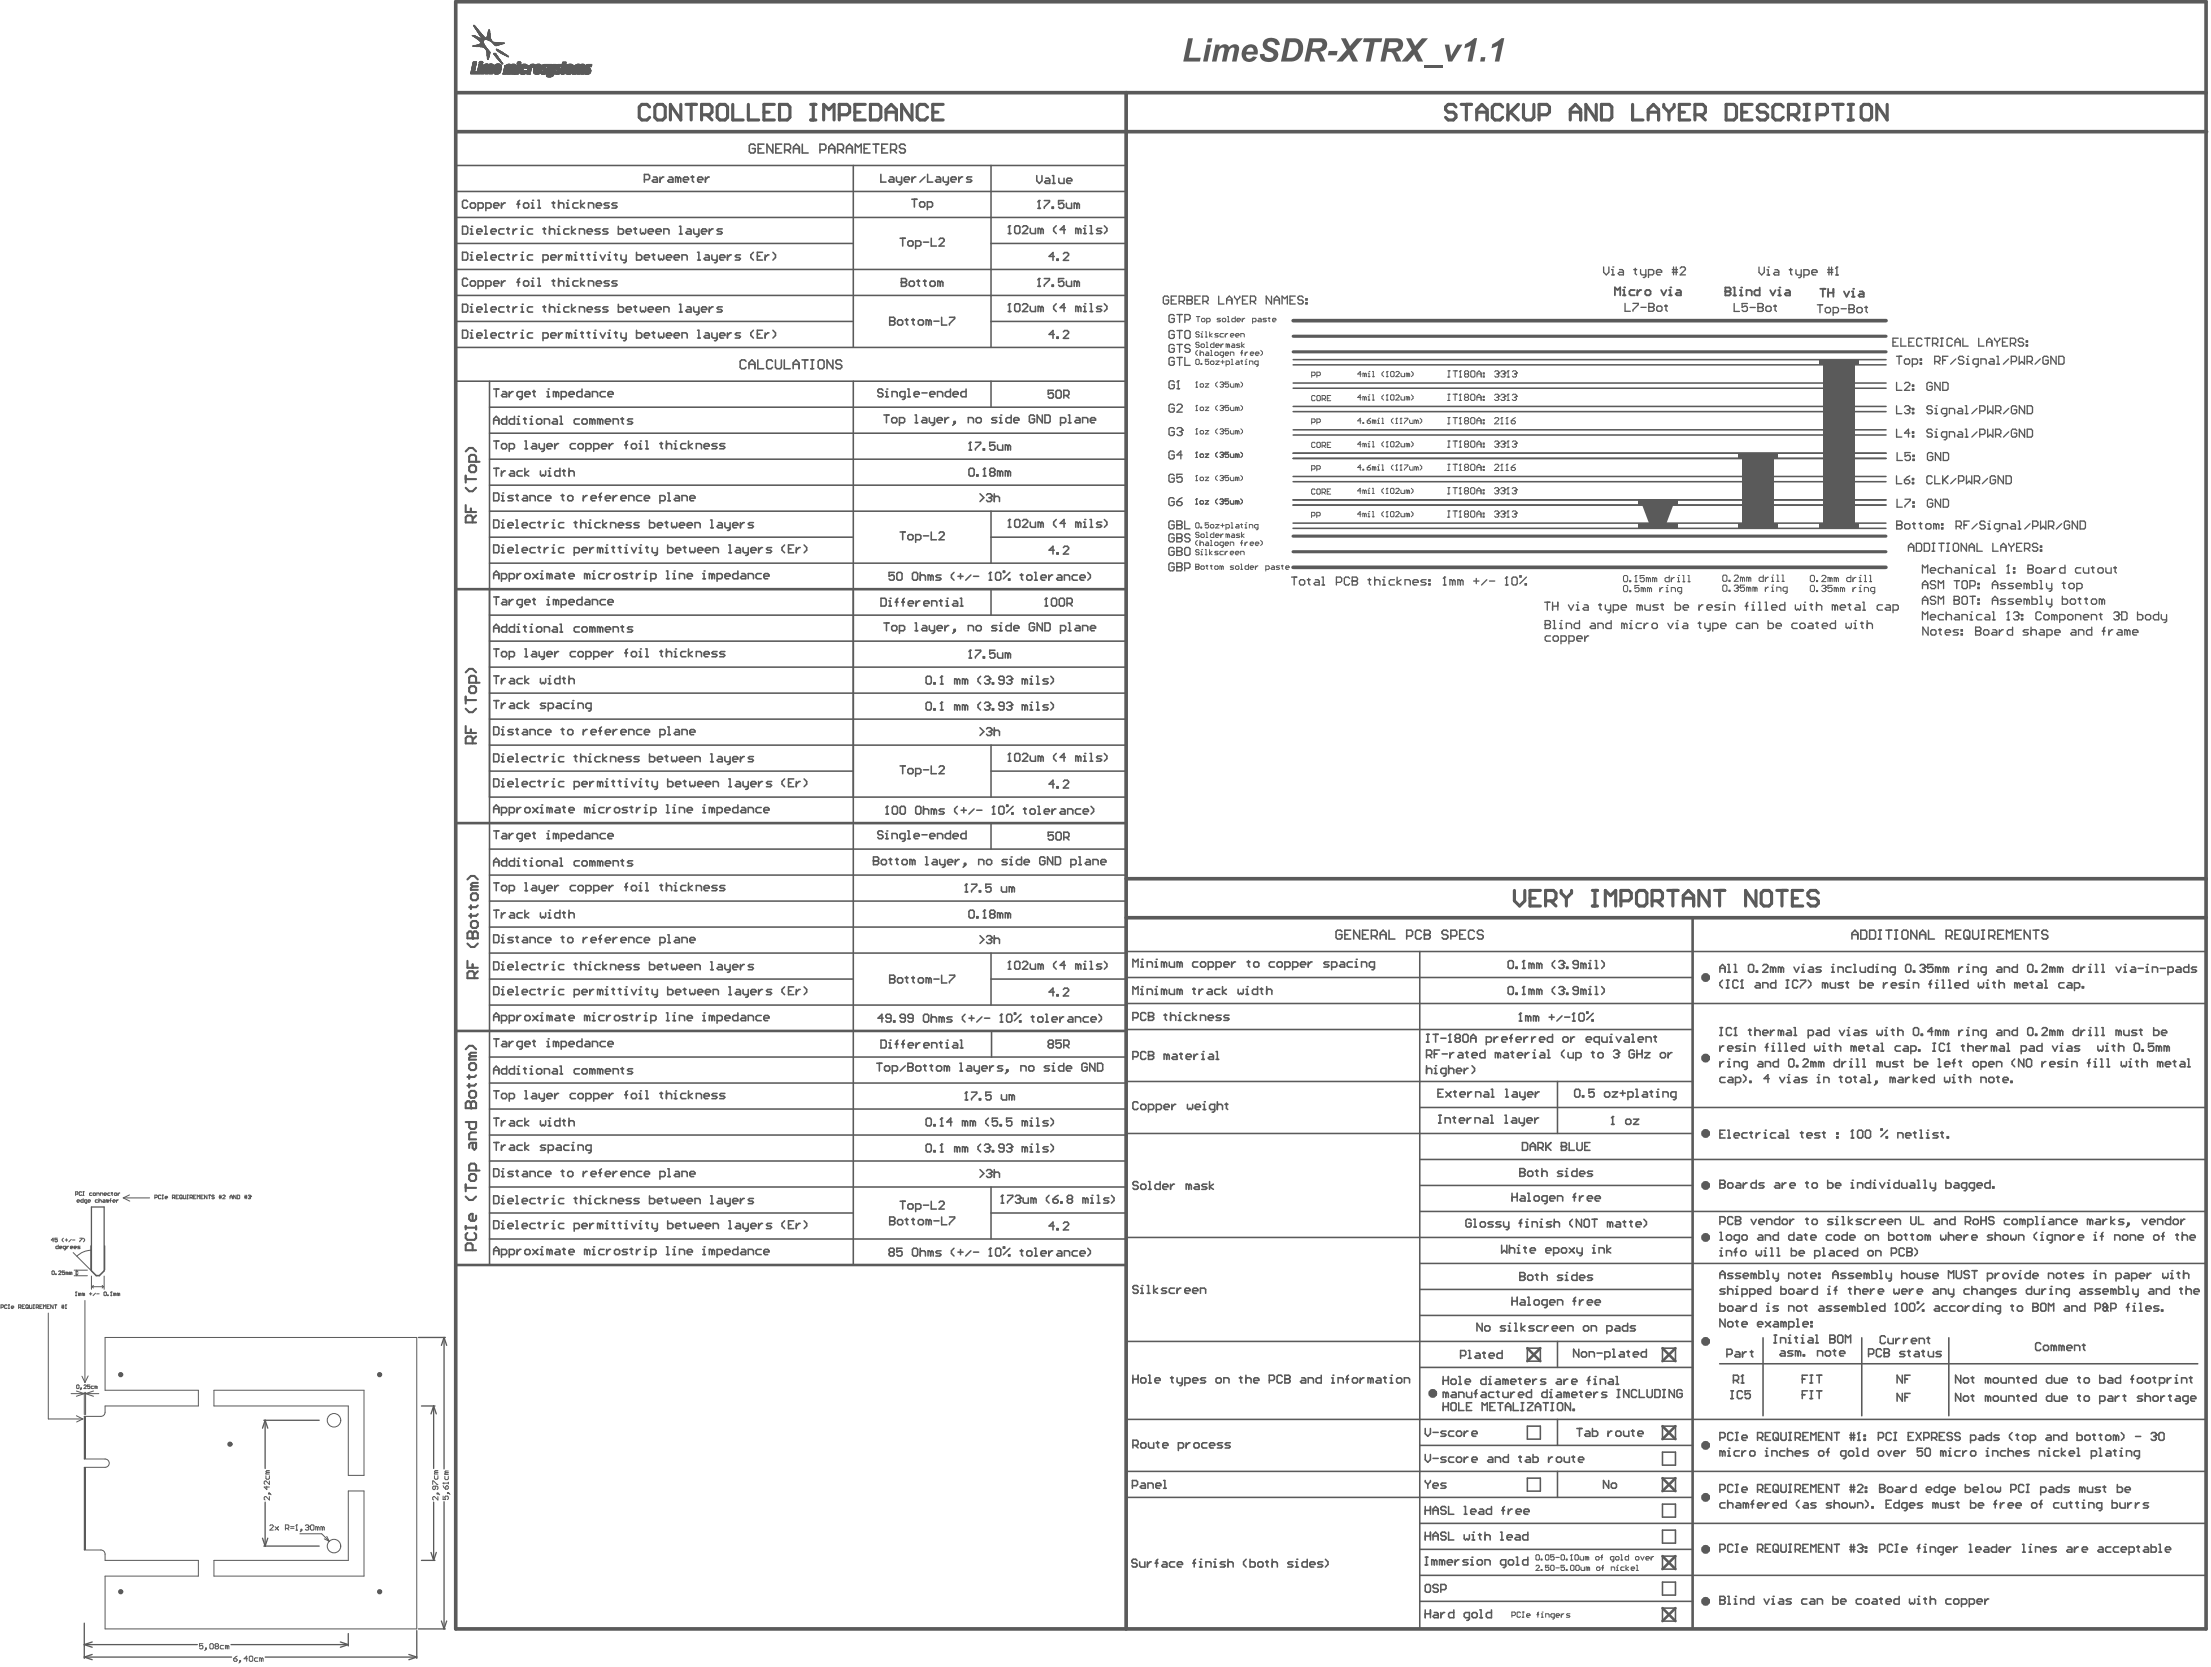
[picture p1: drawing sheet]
<svg xmlns="http://www.w3.org/2000/svg" width="1416mm" height="1067mm" viewBox="0 0 1416 1067" stroke-linecap="round" stroke-linejoin="round" font-family="sans-serif">
<g fill="#5a5a5a">
<path d="M54 907h1v27h-1z"/>
<path d="M54 939h1v53h-1z"/>
<path d="M1165 230h25v3h-25z"/>
<path d="M1113 335h25v3h-25z"/>
<path d="M1113 290h25v3h-25z"/>
<path d="M1165 335h25v3h-25z"/>
<path d="M1116 293h20v42h-20z"/>
<path d="M1051 323h20l-4 12h-11z"/>
<path d="M1167 233h20v102h-20z"/>
<path d="M1049 320h25v3h-25z"/>
<path d="M1049 335h25v3h-25z"/>
</g>
<g fill="none" stroke="#5a5a5a" stroke-width=".64">
<path d="M303 16h1M303 17h1M304 17h.1M304 17h1M304 18h1M304 18h2M305 19h1M305 20h2M313 20h1M313 19h.1M302 23h2M303 23h2"/>
<path d="M303 29h8M303 30h8M303 40h2M304 24h2M304 29h6M305 24h2M305 30h6M305 29h5M305 25h9M305 40h-2M306 25h8M306 20h1"/>
<path d="M306 21h1M306 21h2M306 29h4M307 22h1M307 26h3M307 28h3M307 22h2M307 40h2M307 23h2M307 39h2M307 30h4M308 27h2"/>
<path d="M308 39h1M308 23h2M308 28h2M308 24h2M308 24h6M308 24h3M309 30h2M310 30h1M310 26h-4M310 31h1M310 25h-4M310 31h2"/>
<path d="M311 31h1M311 32h1M311 24h3M311 32h2M312 33h1M312 32h1M312 24h2M312 33h2M312 25h2M312 23h2M312 34h2M312 35h2"/>
<path d="M312 35h1M312 36h1M312 37h1M312 38h1M312 22h2M312 26h3M313 21h1M313 38h-1M313 37h-1M313 26h2M313 36h-1M314 35h-2"/>
<path d="M314 26h1M314 27h1M315 27h.1M315 27h1M315 27h4M315 27h7M316 28h7M316 34h1M316 34h2M316 35h2M316 28h6M316 28h5"/>
<path d="M316 29h4M317 35h1M317 36h1M317 29h2M317 29h1M317 36h2M318 36h1M318 29h.1M318 37h1M318 32h1M318 32h.1M318 31h.1"/>
<path d="M318 32h2M318 37h2M318 38h2M319 33h1M319 38h1M319 33h2M319 33h3M319 39h1M320 33h2M320 39h1M320 29h-3M320 34h2"/>
<path d="M320 40h1M321 34h2M321 40h1M322 35h2M322 27h1M323 35h1M323 28h-7M323 35h2M324 36h1M325 36h1M331 40h2M332 40h1"/>
<path d="M360 40h2M301 47h7M301 47h9M301 47h6M302 46h6M302 45h2M302 46h2M302 44h2M302 43h3M302 43h2M302 42h3M303 42h2"/>
<path d="M303 41h2M304 45h-2M304 44h-2M304 43h-2M305 42h-3M305 41h-2M306 45h2M306 46h2M306 44h2M306 43h2M306 42h3M307 41h2"/>
<path d="M307 42h2M307 41h1M308 47h2M308 46h-6M308 46h2M308 45h-2M308 45h2M308 44h-2M308 44h3M308 45h3M309 44h2M309 42h-3"/>
<path d="M309 43h2M309 42h-2M309 41h-2M309 42h7M309 42h12M309 40h-2M310 42h6M310 41h6M310 47h-9M310 46h-2M310 41h3M311 45h-3"/>
<path d="M311 47h2M311 41h1M311 44h-2M311 46h2M311 45h2M311 43h-2M311 44h2M311 43h2M313 46h-2M313 41h3M313 45h-2M313 44h-2"/>
<path d="M313 47h2M313 41h2M313 46h8M313 46h3M313 43h-2M314 45h7M314 45h4M314 46h4M314 43h-3M314 44h7M314 41h1M314 43h4"/>
<path d="M314 43h5M315 47h-2M316 46h-3M316 46h4M316 47h4M316 42h5M317 42h4M317 47h3M317 47h2M317 41h4M317 41h3M318 41h2"/>
<path d="M318 45h-4M318 43h-4M319 46h2M319 44h.1M320 43h1M320 46h-4M321 46h-8M321 45h-2l-2 2M321 45h-7M321 44h-7M321 43h-12M321 41h1"/>
<path d="M322 41h.1M322 47h2M322 46h2M322 46h3M323 45h2M323 44h2M323 43h2M323 42h7M323 43h7M324 42h6M324 47h-2M324 41h6"/>
<path d="M325 47h2M325 45h-2M325 41h2M325 44h-2M325 46h2l-2 1M325 46h2M325 41h1M325 45h2M325 43h-2M326 44h2M326 43h2M327 46h-2"/>
<path d="M327 45h-2M327 41h3M327 47h5M328 47h2M328 44h-2M328 43h-2M328 46h4M328 46h2M328 47h4M328 45h2M328 45h4M328 41h1"/>
<path d="M328 44h2M328 44h5M328 43h2M330 47h2M330 42h.1M330 45h2M330 43h-7M331 44h2M331 43h2M331 43h7M331 42h2M331 41h2"/>
<path d="M331 40h3M332 41h1M332 47h-5M332 47h-4M332 46h-4M332 46h-2M332 45h-4M332 45h-2M333 44h-5M333 45h2M333 46h2M333 46h7"/>
<path d="M333 46h4M333 44h2M333 47h7M333 47h4M333 43h-2M333 42h-2M333 42h.1M333 42h5M333 41h-2M333 47h3M333 41h-2h2M334 40h-3"/>
<path d="M334 42h4M334 41h3M334 48h2M335 45h-2M335 41h1M335 44h-7M335 43h-2M335 45h2M335 46h2M335 46h5M336 44h2M336 43h2"/>
<path d="M337 47h3M337 47h2M338 46h2M338 45h2M338 44h2M338 43h-5M338 43h-2M338 42h-5M338 43h2M338 42h15M338 43h15M338 42h13"/>
<path d="M339 48h.1M340 42h2M340 41h2M340 45h-2M340 44h-4M341 41h1M342 45h2M342 46h2M342 46h27M342 46h20M342 44h2M342 47h8"/>
<path d="M342 43h2M342 47h4M342 47h3M343 42h3M343 41h3M343 48h1M344 45h-2M344 44h-2M344 43h-3M344 46h3M344 41h1M344 45h3"/>
<path d="M344 43h-6M345 44h5M345 44h2M345 43h4M346 47h4M346 47h3M347 45h-3M347 42h-8M347 47h2M347 44h-2M347 44h3M348 45h5"/>
<path d="M348 45h4M348 46h8M348 46h5M348 41h5M349 48h-2M350 48h1M350 48h4M350 47h.1M350 48h5M350 49h4M350 45h-3M350 49h3"/>
<path d="M350 44h3M350 45h3M350 47h12M351 47h11M351 44h2M351 43h2M351 47h4M351 42h2M351 49h1M352 48h3M353 47h2M353 44h-3"/>
<path d="M353 43h-15M353 45h3M353 45h2M353 42h-15M353 42h-6M353 41h-5M353 44h6M353 44h2M354 43h4M354 42h13M354 43h13M354 42h2"/>
<path d="M354 41h2M354 42h9M354 48h-4M355 47h4M355 44h-2M355 47h3M356 46h-3M356 44h3M356 48h1M356 42h7M356 45h5M357 45h4"/>
<path d="M357 46h4M357 41h6M358 43h-4M359 44h-6M359 47h3M359 47h2M359 44h3M360 44h2M360 43h2M360 41h2M360 48h1M361 45h-4"/>
<path d="M361 47h-2M361 46h3M362 44h-2M362 45h7M362 46h2M362 44h7M362 46h7M362 47h4M362 43h2M362 41h-2M362 47h3M363 41h-6"/>
<path d="M363 42h4M363 41h4M364 41h2M364 45h-2M364 44h-2M364 43h-2M365 43h-3M365 48h-2M365 43h5M365 43h4M366 47h-4M366 47h3"/>
<path d="M367 47h2M367 43h-13M367 42h8M367 42h12M367 43h12M368 42h6M369 42h5M369 47h-3M369 47h-2M369 41h5M369 46h-4M369 46h-5"/>
<path d="M369 45h-7M369 45h-2M369 41h2M369 47h2M369 46h2M369 44h-4M370 46h2M370 46h1M370 45h2M370 41h1M370 44h2M370 43h2"/>
<path d="M371 47h-2M372 46h-2M372 41h2M372 45h-2M372 47h6M372 47h2M372 46h6M372 45h3M372 46h3M372 43h-2M372 44h3M372 45h2"/>
<path d="M373 44h5M373 44h2M373 43h4M374 47h4M374 47h3M375 45h-3M375 44h3M375 42h4M375 48h1M376 45h2M376 41h3M376 46h2"/>
<path d="M378 44h-5M378 47h-6M379 43h-12M379 42h-4M79 767l4 2M79 767h17M83 765l-4 2M47 802l12 12M47 817h9M47 813h9M48 815l1 1 1-1M48 814h1h1"/>
<path d="M49 813v4M59 817v8M67 817v8M54 833v52M59 824l1 1M59 824h7M60 823l-1 1M65 823l1 1M66 824l-1 1M31 841v67h22M46 892h8M49 890l5 2"/>
<path d="M52 881l2 4M54 891v15M54 892l-5 2M55 891v15M55 892l5 2M55 892h8M56 881l-2 4M60 890l-5 2M137 890h96v54h-10v-44h-86zM49 906l4 2M53 908l-4 2M65 907h-11v27h13"/>
<path d="M67 904v-4h60v-10h-60v-34h200v187h-200v-34h60v-10h-60v-4M67 939h-13v53h11M277 950v-2l3 2M278 945v1l1 1 1-1v-1M279 951v2l-1 1-1-1 1-2h2v1v2M279 943l-1 1h2M279 943h1M280 956h.1M280 958v2l-2-2-1 1 1 1M280 956l1 1M280 941h-1l-1 1 1 1M284 958v2h1v-2h1h1l-1 2"/>
<path d="M284 951l1 2M284 949h3M286 951l1 1-1 1h-1v-1zM286 956h1zM287 949v1M287 956l1 1M137 999h86v-45h10v55h-96zM192 982h14l5 5M208 985l3 2M209 984l2 3"/>
</g>
<g fill="none" stroke="#5a5a5a" stroke-width="1">
<path d="M292 106h429M546 106v116M635 106v116M292 139h429M292 123h429M292 156h254M635 156h86v1M292 172h429M292 189h429M292 206h254M635 206h86M292 222h429"/>
<path d="M828 234h380M828 230h380M292 244h429M313 244v566M546 244v566M635 244v17M828 245h380M828 249h380M313 277h408M313 261h408M828 278h380M828 275h380"/>
<path d="M828 260h380M828 264h380M313 294h408M828 293h380M828 290h380M313 311h408M828 305h380M828 308h380M313 327h408M635 327v34M828 338h380M828 335h380"/>
<path d="M828 320h380M828 323h380M313 344h233M635 344h86M313 361h408M635 377v17M313 394h408M313 410h408M313 427h408M313 444h408M313 477h408M313 460h408"/>
<path d="M635 477v33M313 494h233M635 494h86M313 510h408M635 527v17M313 544h408M313 577h408M313 560h408M313 593h408M313 610h408M635 610v33M721 609h692"/>
<path d="M909 609v434M313 627h233M635 627h86M721 626h363M313 643h408M635 660v17M721 659h363M721 642h692M313 677h408M313 693h408M721 692h363M997 692v34"/>
<path d="M313 710h408M909 709h504M313 727h408M721 726h363M313 760h408M313 743h408M635 760v33M909 759h175M909 742h504M313 777h233M635 777h86M909 776h504"/>
<path d="M313 793h408M721 792h363M59 814l3 3h2l3-3M909 809h504M909 825h175M721 859h363M909 842h175M997 859v16M1129 856v50M1192 856v50M1248 856v50M909 875h175"/>
<path d="M978 863h8v8h-8zM1064 863h9v8h-9zM1101 873h306M721 909h692M978 913h8v8h-8zM997 909v16M1064 913h9v8h-9zM909 925h175M1064 930h9v8h-9zM721 959h362M721 942h692M978 946h8v9h-8z"/>
<path d="M997 942v17M1064 946h9v9h-9zM909 975h504M1064 963h9v8h-9zM1064 980h9v8h-9zM909 992h175M1064 996h9v8h-9zM909 1008h504M1064 1013h9v8h-9zM909 1025h175M1064 1029h9v9h-9z"/>
</g>
<g fill="none" stroke="#5a5a5a" stroke-width=".85">
<path d="M268 856h17M284 856l2 5M284 856v84M284 856l-1 5M169 909h35M170 909l1 5M170 909l-2 5M170 909v31M270 900h9M278 900l1 5M278 900l-2 5M278 900v40"/>
<path d="M170 962v28M278 962v37M284 961v82M168 985l2 5M169 990h35M171 985l-1 5M270 999h9M276 994l2 5M279 994l-1 5M54 1039v23M283 1038l1 5M286 1038l-2 5"/>
<path d="M54 1053l5 2M54 1053h72M59 1051l-5 2M59 1059l-5 2M148 1053h75M218 1051l5 2M223 1046v8M223 1053l-5 2M262 1059l5 2M267 1044v18M268 1043h17M54 1061l5 1"/>
<path d="M54 1061h94M170 1061h97M267 1061l-5 1"/>
</g>
<path d="M58 798v15M67 798v15M59 814v-41h8v41" fill="none" stroke="#5a5a5a" stroke-width=".83"/>
<path d="M292 1h1121v1042h-1121zM292 59h1121M721 59v984M292 84h1121M828 205h380M828 363h380M721 563h692M721 587h692" fill="none" stroke="#5a5a5a" stroke-width="2.3"/>
<g fill="none" stroke="#5a5a5a" stroke-width="1.7">
<path d="M292 377h429M292 527h429M1084 587v456M292 660h429M292 810h429M978 863l8 8M986 863l-8 8M1064 863l9 8M1073 863l-9 8M1064 913l9 8M1073 913l-9 8M1064 946l9 9"/>
<path d="M1073 946l-9 9M1064 996l9 8M1073 996l-9 8M1064 1029l9 9M1073 1029l-9 9"/>
</g>
<path d="M828 215h380M828 225h380M828 353h380M828 343h380" fill="none" stroke="#5a5a5a" stroke-width="2"/>
<circle cx="284" cy="949" r=".3" fill="#5a5a5a"/>
<g fill="none" stroke="#5a5a5a" stroke-width=".64">
<path d="M284 949v1M285 945v2h2v-2M285 943v1h2M285 943h2M287 942h-2v1M150 1062h1l1 1-2 1zM152 1060l-2 2M154 1063v1zM154 1064l-1 1M159 1062h-3l2-2v4M160 1060l2 1v2l-1 1-1-1v-2zM165 1061h-2v1v2h2"/>
<path d="M167 1062l-1-1v3M167 1062v2M167 1062l1-1v1v2"/>
</g>
<path d="M752 361l-1-1h-2l-1 1v4h1h2h1v-2h-2M754 360v5h2h1l-1-2h-2" fill="none" stroke="#5a5a5a" stroke-width=".85"/>
<circle cx="754" cy="363" r=".4" fill="#5a5a5a"/>
<path d="M752 343l-1-1h-2l-1 1v3l1 1h2l1-1v-2h-2M754 342v5h2l1-1-1-2h-2M754 360h2l1 1-1 2h-2M759 364h2l1-1v-2l-1-1h-2v5" fill="none" stroke="#5a5a5a" stroke-width=".85"/>
<circle cx="754" cy="344" r=".4" fill="#5a5a5a"/>
<path d="M752 334l-1-1h-2l-1 1v4l1 1h2l1-1v-2h-2M754 333v6h2l1-1-1-2h-2M754 342h2l1 1-1 1h-2M762 343l-1-1h-2v1v1h2l1 1-1 2h-2v-1" fill="none" stroke="#5a5a5a" stroke-width=".85"/>
<circle cx="754" cy="336" r=".4" fill="#5a5a5a"/>
<g fill="none" stroke="#5a5a5a" stroke-width=".85">
<path d="M752 202l-1-1h-2v1v4h2h1v-2h-2M752 212h-1h-2v4v1h2l1-1v-2h-2M754 212h3M754 201h3M755 201v5M755 212v5M759 205h2l1-1v-2l-1-1h-2v5M760 212h1h1v4l-1 1h-1l-1-1v-4zM752 221l-1-1h-2v1v4v1h2l1-1v-2h-2M752 230l-1-1h-2v1v3v1h2l1-1v-2h-2M754 220h3M754 229h3"/>
<path d="M755 220v6M755 229v5M759 229v5h3M762 221l-1-1h-1l-1 1 1 2h1l1 1-1 2h-1l-1-1M752 260l-1-1h-2v1v3v1h2l1-1v-2h-2M754 260v-1h2l1 1-3 4h3M752 290l-1-1h-2l-1 1v3l1 1h2l1-1v-2h-2M757 291h-3l2-2v5M752 319h-1h-2h-1v4l1 1h2l1-1v-2h-2M752 304h-1h-2h-1v4l1 1h2l1-1v-2h-2M757 319l-3 2M757 304h-3v2l1-1 2 1v2l-1 1h-2v-1"/>
<path d="M754 333h2l1 1-1 2h-2M754 321h2l1 2-1 1h-2v-1zM759 333v6h3M752 351l-1-1h-2l-1 1v4l1 1h2l1-1v-2h-2M754 350v6h2l1-1-1-2h-2"/>
</g>
<path d="M840 240h2v-2h-2v4M843 240h2v-2h-2v4M840 270h2v-2h-2v3M843 270h2v-2h-2v3" fill="none" stroke="#5a5a5a" stroke-width=".64"/>
<path d="M1154 883h2M1157 880h-3v5M1159 880h2M1159 885h2M1160 880v5M1163 880h3M1165 880v5" fill="none" stroke="#5a5a5a" stroke-width="1"/>
<circle cx="754" cy="353" r=".4" fill="#5a5a5a"/>
<path d="M752 275l-1-1h-2v1v3v1h2l1-1v-2h-2M754 275v-1h2l1 1M754 350h2l1 1-1 2h-2M759 351v-1h2l1 1v4l-1 1h-2v-1z" fill="none" stroke="#5a5a5a" stroke-width=".85"/>
<circle cx="757" cy="275" r=".4" fill="#5a5a5a"/>
<path d="M752 245l-1-1h-2v1v3v1h2l1-1v-2h-2M754 249h1M754 244v5M755 276h1M756 276l1 1-1 2h-2v-1M757 275l-1 1" fill="none" stroke="#5a5a5a" stroke-width=".85"/>
<circle cx="754" cy="244" r=".4" fill="#5a5a5a"/>
<path d="M754 244v1" fill="none" stroke="#5a5a5a" stroke-width=".85"/>
<g fill="none" stroke="#5a5a5a" stroke-width=".64">
<path d="M840 300h1h1l-1-2h-1v3M843 300h2v-2h-2v3M840 330h1h1l-1-2h-1v3M843 330h2v-2h-2v3M49 887h2l-1 2h-1zM52 889h.1M52 889l-1 1M54 887h1l-1 2h1M58 887h-2v1h2l-1 1h-1M60 887l-2 1 1 1h1M61 888v-1v2M61 888v1"/>
<path d="M61 888h1v1"/>
</g>
<path d="M1154 893h2M1157 890h-3v5M1159 890h2M1159 895h2M1160 890v5M1163 890h3M1165 890v5" fill="none" stroke="#5a5a5a" stroke-width="1"/>
<g fill="none" stroke="#5a5a5a" stroke-width=".67">
<path d="M34 814h1l-1 2h-1zM36 816h.1M38 814h1l-1 2h1M41 814h-1v1h1v1h-1M43 815l-1-1v2M43 815v1M43 815h1v1M45 815v-1v2M45 815v1M45 815h1v1M1 837h1v-1l-1-1v3M5 836h-2v2l2-1"/>
<path d="M5 835h1M5 838h1M6 835v3M7 837h2l-1-1h-1l1 2M12 837h1v-1l-1-1v3M13 837v1M14 836h1M16 835h-2v3h2M17 836h1v2l-1-1zM17 837l1 1M19 835v3l1-1v-2M21 835h1"/>
<path d="M21 838h1M22 835v3M23 837h1l1-1-2-1v3M24 837l1 1M25 836h1M27 835h-2v3h2M28 838v-3l1 1v-1v3M30 836h1M32 835h-2v3h2M34 835v3l-2-3v3M35 835h1M36 835v3"/>
<path d="M39 837h2M39 836h2M40 835v3M41 835v3M42 838h1M42 835v3"/>
</g>
<circle cx="42" cy="835" r=".3" fill="#5a5a5a"/>
<g fill="none" stroke="#5a5a5a" stroke-width=".67">
<path d="M99 767l2-1-1-1h-1v2M103 765h-2l1 2h1M104 765h1M104 767h1M104 765v2M106 767h1v-1h-1v1h1M110 767l2-1v-1h-2v2M111 767h1M113 766h1M114 765h-1v2h1M115 765h2l-1 2h-1zM116 767h1"/>
<path d="M117 765l1 2h1v-2M120 765h.1M120 767h.1M120 765v2M122 767l1-1v-1h-1v2M122 767h1M124 766h1M126 765h-2v2h2M126 767v-2l1 1 1-1v2M129 766h.1M130 765h-1v2h1M133 765v2l-2-2v2"/>
<path d="M133 765h2M134 765v2M137 765h-1v1l1 1h-1M140 767h2M140 766h2M141 765v2M143 765h1l-1 2h1M147 766h2M147 767v-1l1-1 1 1v1M151 765v2l-1-2v2M152 765h1v2h-1zM157 767h1"/>
<path d="M157 766h1M157 765v2M158 765v2M159 765h1v1M34 794h-1l1-1v2M37 793h-2v1h2l-1 1h-1M37 797v2h-1v-1h1M38 799h2l-1-1h-1v1h1M41 793h-1l1 2M42 794h1M42 799h-2l1-1h1v2h-1M43 793v2"/>
<path d="M43 798v1M44 798l-1 1M45 799h2l-1-1h-1v1h1M46 793l-2 2M46 794h2M47 799h2v-1h-2l1 1h1M51 793h2l-2 2M51 798h-1l1 1h-1M53 793h1l-1 2M42 835v1"/>
</g>
<path d="M130 1052h-2v2l1-1 1 2-1 1-1-1M132 1055v1zM132 1056l-1 1M135 1052l2 1v2l-1 1-2-1v-2zM138 1054v-1v-1l2 1-1 1M138 1054v2l2-1-1-1M138 1054h1M143 1053h-1l-1 1 1 2h1M145 1054l-1-1v3M145 1054v2M145 1054l1-1 1 1v2" fill="none" stroke="#5a5a5a" stroke-width=".64"/>
<circle cx="160" cy="766" r=".3" fill="#5a5a5a"/>
<path d="M160 766h.1M160 766v1h-1" fill="none" stroke="#5a5a5a" stroke-width=".67"/>
<path d="M641 770h2M642 765v5" fill="none" stroke="#5a5a5a" stroke-width="1"/>
<circle cx="642" cy="765" r=".5" fill="#5a5a5a"/>
<path d="M642 765l-1 1M645 765h3v1l-3 3v1M650 766l1-1h2v2" fill="none" stroke="#5a5a5a" stroke-width="1"/>
<circle cx="653" cy="767" r=".5" fill="#5a5a5a"/>
<g fill="none" stroke="#5a5a5a" stroke-width="1">
<path d="M652 768h1M653 768v1v1h-2l-1-1M653 767v1M655 767v2l1 1h2v-3M662 768l-2-1v3M662 768v2M662 768l1-1v1v2M672 765l-2 2v2l2 1M674 768h3l1 1-1 1h-2l-1-1zM678 765l-4 3M679 769h1v1h-1zM684 768h2"/>
<path d="M684 768l-1 1 1 1h2l1-1-1-1M684 768l-1-1 1-2h2l1 1-1 2M695 768l-2-1v3M695 768v2M695 768l1-1 1 1v2M698 770h2M698 767h1v3"/>
</g>
<circle cx="699" cy="765" r=".5" fill="#5a5a5a"/>
<g fill="none" stroke="#5a5a5a" stroke-width="1">
<path d="M646 615v5M646 620h1M675 635h-3l2-2v5M677 637h1v1h-1zM681 633h1h1h1v1l-3 4h3M672 668h-1l1-2h2v1v1M672 668l-1 1 1 2h2v-1v-2M672 668h2M679 666h-3v2h2h1v2v1h-2l-1-1M681 669h3v-1v-1v-1h-3v5M683 669l1 2M703 770h1"/>
<path d="M703 765v5M710 767h-3v1l3 1-1 1h-2M712 765l1 2v2l-1 1"/>
</g>
<circle cx="646" cy="615" r=".5" fill="#5a5a5a"/>
<g fill="none" stroke="#5a5a5a" stroke-width="1">
<path d="M646 615v1M650 616l1-1h1l1 1v4h-1h-1h-1zM655 616l1-1h1l1 1v1l-3 3h3M660 617v3h1h2v-3M666 618l-1-1v3M666 618v2M666 618l1-1 1 1v2M676 615l-1 2v2l1 1M682 618h-3l2-3v5M690 618l-1-1v3M690 618v2M690 618l1-1 1 1v2"/>
<path d="M694 617h1v3M694 620h1"/>
</g>
<circle cx="695" cy="615" r=".5" fill="#5a5a5a"/>
<g fill="none" stroke="#5a5a5a" stroke-width="1">
<path d="M646 487h1M646 482v5M675 502h-3l2-3v5M677 504h1h-1zM681 500l1-1h1l1 1v1l-3 3h3M674 533h-3v2l2-1 1 1v2v1h-2l-1-1M677 533h2v1v3v1h-2l-1-1v-3zM681 536h3v-1v-1v-1h-3v5M683 536l1 2M698 615h1v5M705 617h-2l-1 1 3 2h-3M707 615l2 2v2l-2 1"/>
<path d="M698 620h2"/>
</g>
<circle cx="646" cy="482" r=".5" fill="#5a5a5a"/>
<g fill="none" stroke="#5a5a5a" stroke-width="1">
<path d="M646 482v1M651 482h1l1 1v3l-1 1h-1l-1-1v-3zM655 483l1-1h1l1 1v1l-3 3h3M660 484v2l1 1h2v-3M666 485l-1-1v3M666 485v2M666 485l1-1 1 1v2M676 482l-1 2v2l1 1M682 485h-3l2-3v5M690 485l-1-1v3M690 485v2M690 485l1-1 1 1v2"/>
<path d="M694 487h1M694 484h1v3"/>
</g>
<circle cx="695" cy="482" r=".5" fill="#5a5a5a"/>
<path d="M646 338h1M646 333v5M698 487h2M698 482h1v5M705 484h-2l-1 1 3 1v1h-3M707 482l2 2v2l-2 1" fill="none" stroke="#5a5a5a" stroke-width="1"/>
<circle cx="646" cy="333" r=".5" fill="#5a5a5a"/>
<g fill="none" stroke="#5a5a5a" stroke-width="1">
<path d="M646 333h.1M651 333h1h1v4l-1 1h-1l-1-1v-4zM655 333h1h1h1v1l-3 4h3M660 334v3l1 1h2v-4M666 335l-1-1v4M666 335v3M666 335l1-1 1 1v3M676 333l-1 1v2l1 2M682 335h-3l2-2v5M690 335l-1-1v4M690 335v3M690 335l1-1 1 1v3"/>
<path d="M694 338h1M694 334h1v4"/>
</g>
<circle cx="695" cy="333" r=".5" fill="#5a5a5a"/>
<path d="M646 199h1M646 194v5M675 214h-3l2-2v5M677 216h1v1h-1zM681 212h1h1h1v1l-3 4h3M698 338h2M698 333h1v5M705 334h-2l-1 1 3 2v1h-3M707 333l2 1v2l-2 2" fill="none" stroke="#5a5a5a" stroke-width="1"/>
<circle cx="646" cy="194" r=".5" fill="#5a5a5a"/>
<g fill="none" stroke="#5a5a5a" stroke-width="1">
<path d="M646 194v1M650 195l1-1h1l1 1v4h-1h-1h-1zM655 195l1-1h1l1 1v1l-3 3h3M660 196v3h1h2v-3M666 197l-1-1v3M666 197v2M666 197l1-1 1 1v2M676 194l-1 2v2l1 1M682 197h-3l2-3v5M690 197l-1-1v3M690 197v2M690 197l1-1 1 1v2"/>
<path d="M694 199h1M694 196h1v3"/>
</g>
<circle cx="695" cy="194" r=".5" fill="#5a5a5a"/>
<path d="M665 178v5M665 183h1M698 199h2M698 194h1v5M705 196h-2l-1 1 3 2h-3M707 194l2 2v2l-2 1" fill="none" stroke="#5a5a5a" stroke-width="1"/>
<circle cx="665" cy="178" r=".5" fill="#5a5a5a"/>
<path d="M646 150h1M646 145v5M665 178v1M669 178h3v1l-3 3v1M681 178h-3v3l1-1 2 1v1l-1 1h-1l-1-1M683 180v2l1 1h2v-3M674 182v1zM689 181l-1-1v3M689 181v2M689 181l1-1 1 1v2" fill="none" stroke="#5a5a5a" stroke-width="1"/>
<circle cx="646" cy="145" r=".5" fill="#5a5a5a"/>
<g fill="none" stroke="#5a5a5a" stroke-width="1">
<path d="M646 145h.1M651 145h1h1v4l-1 1h-1l-1-1v-4zM655 145h1h1h1v1l-3 4h3M660 146v3l1 1h2v-4M666 147l-1-1v4M666 147v3M666 147l1-1 1 1v3M676 145l-1 1v2l1 2M682 147h-3l2-2v5M690 147l-1-1v4M690 147v3M690 147l1-1 1 1v3"/>
<path d="M694 150h1M694 146h1v4"/>
</g>
<circle cx="695" cy="145" r=".5" fill="#5a5a5a"/>
<path d="M665 133h1M665 128v5M698 150h2M698 145h1v5M705 146h-2l-1 1 3 2v1h-3M707 145l2 1v2l-2 2" fill="none" stroke="#5a5a5a" stroke-width="1"/>
<circle cx="665" cy="128" r=".5" fill="#5a5a5a"/>
<path d="M665 128v1M669 128h3v1l-3 4M674 133h.1M681 128h-3v3l2-1 1 1v2h-1h-1h-1M683 130v3h1h2v-3M689 131l-1-1v3M689 131v2M689 131l1-1 1 1v2" fill="none" stroke="#5a5a5a" stroke-width="1"/>
<path d="M766 361v3h1h1l-1-1h-1" fill="none" stroke="#5a5a5a" stroke-width=".64"/>
<circle cx="766" cy="363" r=".2" fill="#5a5a5a"/>
<g fill="none" stroke="#5a5a5a" stroke-width=".64">
<path d="M766 335h2v2l-1 1-1-1v-2zM769 337v1zM774 335h-2v1h1l1 1-1 1-1-1M776 336h1v2l-2-1zM778 336h3l-3 2h3M782 336h2M783 335v2M785 338h2v-2h-2v3M788 335h1v3M788 338h1M792 336h1v2h-1l-1-1h1h1M794 336h2"/>
<path d="M795 335v2l1 1M797 338h1M797 336h1v2M767 346l-1 1v1l1 1M768 341h-1h-1v1l2 1-1 1h-1M768 346v3M768 348l2-1 1 1v1M769 342h2v2h-2zM772 341h1v3M772 347l2 1v1h-2v-1h2M772 344h1M775 346h1v3"/>
<path d="M775 349h1M777 341v3h-1h-1l1-2h1M778 347l2 1-1 1h-1zM778 343h3l-1-1h-2l1 2h1M782 342v2M783 349h-1h-1l1-2h1v3h-1M783 342l-1 1M784 348h3l-1-1-2 1 1 1h1M786 342h-1v2M786 342v2M786 342h1v2M788 349v-2h1l1 1v1"/>
<path d="M789 342h2v2h-2h-1l1-1h2M794 342h-2l1 1 1 1h-1h-1M794 348h2M795 341v3M796 346h-1v3M797 342l-2 1 2 1M797 347v2M799 347l-2 1M801 348h2l-1-1-1 1v1h1M804 348h2l-1-1-1 1v1h1M807 346l1 1v1l-1 1M766 361h1l1 1-1 1h-1"/>
<path d="M769 363l2-1v2h-2zM772 362h1M773 362v2M775 362h1M776 362v2M778 363l1-1 1 2h-2zM782 363l-1-1v2M782 363v1M782 363l1-1v1v1M790 362h-2v1l2 1h-1h-1M791 363l2-1v2h-1zM794 361h1v3"/>
<path d="M794 364h2M799 361v3h-1h-1l1-2h1M801 363h2l-1-1-1 1v1h1M804 362v2M805 362l-1 1M810 364h2l1-1-1-1h-2v4M814 362l2 1v1h-2v-1h2M819 362h-1l-1 1 2 1h-2M820 362h2M821 362v2h1M823 363h2v-1l-2 1v1h2"/>
</g>
<circle cx="798" cy="335" r=".2" fill="#5a5a5a"/>
<path d="M766 308h1M766 304v4M800 338v-2h2v2M805 338h-1l-1-1 1-1h1v3h-1" fill="none" stroke="#5a5a5a" stroke-width=".64"/>
<circle cx="766" cy="304" r=".2" fill="#5a5a5a"/>
<path d="M766 304v1M769 305l2 1-1 2-2-1zM772 305h2l-2 3h2M779 304l-1 1v2l1 1M781 305l2-1v1" fill="none" stroke="#5a5a5a" stroke-width=".64"/>
<circle cx="783" cy="305" r=".2" fill="#5a5a5a"/>
<path d="M766 319v4M782 306h1M783 306v1v1l-2-1M783 305v1M787 304h-3v2l2-1 1 2-1 1-2-1M788 305v2v1h2v-3M792 306l-1-1v3M792 306v2M792 306l1-1v1v2M794 304l2 1v2l-2 1M766 323h1" fill="none" stroke="#5a5a5a" stroke-width=".64"/>
<circle cx="766" cy="319" r=".2" fill="#5a5a5a"/>
<path d="M766 319v1M779 319l-1 2v1l1 1M781 320l2-1v2M769 321h2l-1 2-2-1zM772 321h2l-2 2h2" fill="none" stroke="#5a5a5a" stroke-width=".64"/>
<circle cx="783" cy="321" r=".2" fill="#5a5a5a"/>
<path d="M766 319v4M787 319h-3v2h2l1 1-1 1-2-1M794 319l2 2v1l-2 1M766 323h1M782 321h1M783 321v1v1l-2-1M783 321h.1M788 321v1v1h2v-2M792 321h-1v2M792 321v2M792 321h1v2" fill="none" stroke="#5a5a5a" stroke-width=".64"/>
<circle cx="766" cy="319" r=".2" fill="#5a5a5a"/>
<path d="M766 319v1M779 319l-1 1v2l1 1M781 320l2-1v1M769 320l2 1-1 2-2-1zM772 320h2l-2 3h2" fill="none" stroke="#5a5a5a" stroke-width=".64"/>
<circle cx="783" cy="320" r=".2" fill="#5a5a5a"/>
<path d="M766 293h1M766 289v4M787 319h-3v2l2-1 1 2-1 1-2-1M794 319l2 1v2l-2 1M782 321h1M783 321v1v1l-2-1M783 320v1M788 320v2v1h2v-3M792 321l-1-1v3M792 321v2M792 321l1-1v1v2" fill="none" stroke="#5a5a5a" stroke-width=".64"/>
<circle cx="766" cy="289" r=".2" fill="#5a5a5a"/>
<path d="M766 289v1M769 291h2l-1 2-2-1zM772 291h2l-2 2h2M780 289l-2 2v1l2 1M781 290l2-1v2" fill="none" stroke="#5a5a5a" stroke-width=".64"/>
<circle cx="783" cy="291" r=".2" fill="#5a5a5a"/>
<path d="M766 293h1M766 290v3M782 291h1M783 291v1v1l-2-1M783 291h.1M787 289h-2v2h1l1 1-1 1-1-1M788 291v1v1h2v-2M792 291h-1v2M792 291v2M792 291h1v2M794 289l2 2v1l-2 1" fill="none" stroke="#5a5a5a" stroke-width=".64"/>
<circle cx="766" cy="290" r=".2" fill="#5a5a5a"/>
<path d="M766 290h.1M769 291h2l-1 2-2-1zM772 291h2l-2 2h2M779 290l-1 1v1l1 1M781 290h2v1" fill="none" stroke="#5a5a5a" stroke-width=".64"/>
<circle cx="783" cy="291" r=".2" fill="#5a5a5a"/>
<path d="M766 260v3M766 263h1M782 291h1M783 291v1v1l-2-1M783 291h.1M787 290h-3v1h2h1l-1 2-2-1M788 291v1v1h2v-2M792 291h-1v2M792 291v2M792 291h1v2M794 290l2 1v1l-2 1" fill="none" stroke="#5a5a5a" stroke-width=".64"/>
<circle cx="766" cy="260" r=".2" fill="#5a5a5a"/>
<path d="M766 260h.1M780 260l-2 1v1l2 1M769 261h2l-1 2-2-1zM772 261h2l-2 2h2M781 260h2v1" fill="none" stroke="#5a5a5a" stroke-width=".64"/>
<circle cx="783" cy="261" r=".2" fill="#5a5a5a"/>
<g fill="none" stroke="#5a5a5a" stroke-width=".64">
<path d="M766 230l2 1v2h-1h-1v-2zM769 233h1zM774 230h-2v2l1-1 1 2h-1h-1M776 231l1 1v1h-2zM778 231h3l-3 2h3M782 232h2M783 231v2M785 233h2v-2h-2v3M788 230h1v3M788 233h1M792 231l1 1v1h-1h-1l1-1h1M794 231h2"/>
<path d="M795 231v2h1M797 233h1M797 231h1v2M787 260h-2v1h1l1 1-1 1-1-1M794 260l2 1v1l-2 1M782 261h1M783 261v1v1l-2-1M783 261h.1M788 261v1v1h2v-2M792 261h-1v2M792 261v2M792 261h1v2"/>
</g>
<circle cx="798" cy="230" r=".2" fill="#5a5a5a"/>
<g fill="none" stroke="#5a5a5a" stroke-width=".64">
<path d="M766 203h2M767 203v3M768 213l-2-1v2h1l1 1-1 1-1-1M769 216h1M769 214h1v2M770 204h2l-1 2-2-1zM773 206h1l1-1-1-1h-1v3M782 204h-2h-1l2 1h1l-1 1h-2M783 204h2l-1 2-1-1zM786 203h1v3M786 206h1M791 203v3h-2v-2h2"/>
<path d="M792 205h2v-1h-2l1 2h1M795 204v2M797 204l-2 1M802 206h2v-1v-1h-2v3M806 204h2v2h-2l-1-1h1h2M811 204h-2v1h2l-1 1h-1M812 204h1M813 203v2v1M815 205h2l-1-1h-1v2h1M800 233v-2h2v1v1M806 233h-2h-1l1-2h2v3h-2"/>
</g>
<circle cx="770" cy="212" r=".2" fill="#5a5a5a"/>
<g fill="none" stroke="#5a5a5a" stroke-width=".64">
<path d="M772 216h1M772 212v4M775 212v4M776 214l-1 1 1 1M780 214h-2v1h2v1h-2M783 214h-1h-1l1 2h1M785 214v2M786 214l-1 1M788 215h2l-1-1h-1v2h1M791 215h2v-1h-2v1l2 1M794 216v-2h2h1v2M842 314l-1-1-1 1v2h2"/>
<path d="M844 313l1 1v2h-2v-2zM846 315h2h1l-1-2h-2v3M848 315l1 1M850 315h1M852 313h-2v3h2M871 314h-2l2-1v3M874 314h-1v2M874 314v2M874 314h1v2M876 314v2M876 316h1"/>
</g>
<circle cx="876" cy="313" r=".2" fill="#5a5a5a"/>
<path d="M879 316h1M879 313v3M886 313l-1 1v1l1 1M888 316h1M888 313v3" fill="none" stroke="#5a5a5a" stroke-width=".64"/>
<circle cx="888" cy="313" r=".2" fill="#5a5a5a"/>
<g fill="none" stroke="#5a5a5a" stroke-width=".64">
<path d="M872 284h-3l2-1v3M874 284h-1v2M874 284v2M874 284h1v2M876 284h1v2M876 286h1M888 313h.1M891 313h2v2l-1 1-2-1v-2zM894 313h2l-2 3h2M897 314v1l1 1h1v-2M901 314h-1v2M901 314v2"/>
<path d="M901 314h1h1v2M904 313l1 1v1l-1 1"/>
</g>
<circle cx="877" cy="283" r=".2" fill="#5a5a5a"/>
<path d="M879 286h1M879 283v3M886 283l-1 1v1l1 1M888 286h1M888 283v3" fill="none" stroke="#5a5a5a" stroke-width=".64"/>
<circle cx="888" cy="283" r=".2" fill="#5a5a5a"/>
<g fill="none" stroke="#5a5a5a" stroke-width=".64">
<path d="M842 254v-1l-2 1v2v1l2-1M843 254l1-1 1 1v2v1l-2-1zM847 255h1l1-1-1-1h-1v4M848 255l1 2M850 255h1M852 253h-2v4h2M872 254h-3l2-1v3M874 254h-1v2M874 254v2M874 254h1v2M876 254h1v2M876 256h1"/>
<path d="M842 284v-1l-2 1v2h2M844 283l1 1v2h-2v-2zM847 285h1h1l-1-2h-1v3M848 285l1 1M850 285h1M852 283h-2v3h2M888 283h.1M891 283h2v3h-1h-2v-3zM894 283h2l-2 3h2M897 284v2h1h1v-2M901 284h-1v2M901 284v2"/>
<path d="M901 284h1h1v2M904 283l1 1v1l-1 1"/>
</g>
<circle cx="877" cy="253" r=".2" fill="#5a5a5a"/>
<path d="M879 256h1M879 253v3M886 253l-1 1v1l1 1M888 256h1M888 253v3" fill="none" stroke="#5a5a5a" stroke-width=".64"/>
<circle cx="888" cy="253" r=".2" fill="#5a5a5a"/>
<g fill="none" stroke="#5a5a5a" stroke-width=".64">
<path d="M888 253h.1M891 253h2v3h-1h-2v-3zM894 253h2l-2 3h2M897 254v2h1h1v-2M901 254h-1v2M901 254v2M901 254h1h1v2M904 253l1 1v1l-1 1M872 269h-3l2-1v3M873 271h.1M875 269h2l1 2h-2zM878 268l-3 1"/>
<path d="M880 269h-1v2M880 269v2M880 269h1v2M882 271h1M882 269h1v2"/>
</g>
<circle cx="883" cy="268" r=".2" fill="#5a5a5a"/>
<path d="M885 271h1M885 268v3M892 268l-1 1v1l1 1M894 271h1M894 268v3" fill="none" stroke="#5a5a5a" stroke-width=".64"/>
<circle cx="894" cy="268" r=".2" fill="#5a5a5a"/>
<path d="M894 268h.1M896 271h2M897 268v3" fill="none" stroke="#5a5a5a" stroke-width=".64"/>
<circle cx="897" cy="268" r=".2" fill="#5a5a5a"/>
<g fill="none" stroke="#5a5a5a" stroke-width=".64">
<path d="M872 239h-3l2-1v3M874 239h-1v2M874 239v2M874 239h1v2M876 239h1v2M876 241h1M897 268h-1M899 268h2l-2 3M903 269v2h2v-2M907 269h-1v2M907 269v2M907 269h1v2"/>
<path d="M909 268l1 1v1l-1 1"/>
</g>
<circle cx="877" cy="238" r=".2" fill="#5a5a5a"/>
<path d="M879 238v3M886 238l-1 1v1l1 1M888 238v3M879 241h1M888 241h1" fill="none" stroke="#5a5a5a" stroke-width=".64"/>
<circle cx="888" cy="238" r=".2" fill="#5a5a5a"/>
<path d="M888 238h.1M891 238h2v3h-1h-2v-3zM894 238h2l-2 3h2M897 239v2h1h1v-2M902 239h-2v2M902 239v2M902 239h1v2M904 238l1 1v1l-1 1" fill="none" stroke="#5a5a5a" stroke-width=".64"/>
<path d="M1110 884h2l1-1v-2l-1-1h-2v5M1112 884l1 1M1115 885h2M1116 880v5" fill="none" stroke="#5a5a5a" stroke-width="1"/>
<circle cx="1116" cy="880" r=".5" fill="#5a5a5a"/>
<path d="M1116 880l-1 1" fill="none" stroke="#5a5a5a" stroke-width="1"/>
<path d="M1110 194v5h4M1119 194h-4v3l2-1 2 1v2h-1h-2h-1M1121 197h3M1126 194v5h2h1l-1-2h-2" fill="none" stroke="#5a5a5a" stroke-width=".85"/>
<circle cx="1126" cy="197" r=".4" fill="#5a5a5a"/>
<path d="M1126 194h2l1 1-1 2h-2M1132 196h1l1 1v2h-1h-1h-1v-2zM1136 196h1M1137 195v4" fill="none" stroke="#5a5a5a" stroke-width=".85"/>
<path d="M1105 184v5h2l1-1-1-1h-2" fill="none" stroke="#5a5a5a" stroke-width="1.2"/>
<circle cx="1105" cy="187" r=".6" fill="#5a5a5a"/>
<path d="M1105 184h2l1 1-1 2h-2M1110 184h1v5M1110 189h1M1114 189h2M1114 186h1v3" fill="none" stroke="#5a5a5a" stroke-width="1.2"/>
<circle cx="1115" cy="184" r=".6" fill="#5a5a5a"/>
<path d="M1118 189v-3h3l1 1v2M1127 184v5h-3l-1-1v-1l1-1h3M1133 186l2 3 2-3M1139 186v3M1139 189h1" fill="none" stroke="#5a5a5a" stroke-width="1.2"/>
<circle cx="1139" cy="184" r=".6" fill="#5a5a5a"/>
<path d="M1144 186h1l1 1v2h-2l-1-1 1-1h2" fill="none" stroke="#5a5a5a" stroke-width="1.2"/>
<path d="M1218 880v5l-3-5v5M1220 883h1M1223 880h-3v5" fill="none" stroke="#5a5a5a" stroke-width="1"/>
<g fill="none" stroke="#5a5a5a" stroke-width=".85">
<path d="M1164 195h3M1165 195v5M1170 197h1l1 1v1l-1 1h-1l-1-1v-1zM1179 198h3M1184 195v5h2l1-1-1-1h-2M1174 200h2l1-1v-1l-1-1h-2v5M1215 290v5h3M1223 290h-3v2l1-1 2 1v2l-1 1h-1l-1-1M1225 291h1v1h-1zM1225 294h1v1h-1zM1238 291l-1-1h-2l-1 1v3l1 1h2l1-1v-2h-2M1243 290v5l-4-5v5"/>
<path d="M1244 290h3l1 1v3l-1 1h-3zM1215 320v5h3M1220 320h3l-3 4v1M1243 320v5l-4-5v5M1244 320h3h1v4l-1 1h-3zM1225 324h1v1h-1zM1225 321h1v1h-1zM1237 320h-2h-1v4l1 1h2v-1v-2h-1"/>
</g>
<circle cx="1184" cy="198" r=".4" fill="#5a5a5a"/>
<path d="M1184 195h2l1 1-1 2h-2M1190 197h2v1v1v1h-2l-1-1v-1zM1194 197h2M1195 196v3l1 1" fill="none" stroke="#5a5a5a" stroke-width=".85"/>
<path d="M1165 185h4M1167 185v5M1171 185v5M1171 187h3M1174 185v5M1181 187l1 3 2-3M1186 190h1M1186 187h1v3" fill="none" stroke="#5a5a5a" stroke-width="1.2"/>
<circle cx="1187" cy="185" r=".6" fill="#5a5a5a"/>
<path d="M1191 187h2v3h-2l-1-1 1-1h2" fill="none" stroke="#5a5a5a" stroke-width="1.2"/>
<g fill="none" stroke="#5a5a5a" stroke-width="1">
<path d="M413 115h2l1-1v-1l-1-1h-2v5M418 113h2l1 1v3h-3v-1v-1h3M423 113v4M425 113h-1l-1 2M428 113h2l1 1v3h-3v-1v-1h3M434 114l-1-1v4M434 114v3M434 114l1-1 1 1v3M438 115h3l-1-2h-2v1v2v1h2M443 113h1M443 113v3l1 1M447 115h3l-1-2h-1l-1 1v2l1 1h1"/>
<path d="M452 113v4M454 113h-1l-1 2M675 352h-3l2-2v5M677 354h1v1h-1zM681 351l1-1h1l1 1-3 4h3M669 388h2M670 383v5M675 785h-3l2-3v5M677 787h1h-1zM681 783l1-1h1l1 1v1l-3 3h3M1307 860h-1h-2h-1v4l1 1h2l1-1M1309 861h2l1 1v2l-1 1h-2l-1-1v-2z"/>
<path d="M1315 862l-2-1v4M1315 862v3M1315 862l1-1 1 1v3M1320 862l-2-1v4M1320 862v3M1320 862l1-1 1 1v3M1323 863h4l-1-2h-2l-1 1v2l1 1h2M1328 865v-4h3l1 1v3M1333 861h2M1334 860v4l1 1"/>
</g>
<path d="M170 945v1l1 1 1-1v-1M171 951v3l-2-2h3M171 943l-1 1h2M171 943h1M172 956h.1M172 948v2l-2-2-1 1 1 1M172 958v2l-2-2-1 1 1 1M172 956l2 1M172 941h-1l-1 1 1 1" fill="none" stroke="#5a5a5a" stroke-width=".64"/>
<circle cx="670" cy="383" r=".5" fill="#5a5a5a"/>
<g fill="none" stroke="#5a5a5a" stroke-width="1">
<path d="M664 112v4l1 1 2-1v-4M670 114h1l1 1v2h-2h-1l1-1h2M674 117h1M674 112h1v5M678 114v3h1h2v-3M683 116h3l-1-2h-1l-1 1v2h1h1M675 164h-3l2-2v5M677 166h1v1h-1zM681 163l1-1h1l1 1-3 4h3M674 250h-3v2h2h1v2v1h-2l-1-1M677 250h2v1v3v1h-2l-1-1v-3zM681 253h3v-1v-1v-1h-3v5"/>
<path d="M683 253l1 2M670 383l-1 1M674 383h2l1 1v3l-1 1h-2l-1-1v-3zM679 383h2l1 1v3l-1 1h-2l-1-1v-3zM683 386h3l1-1v-1l-1-1h-3v5M685 386l2 2"/>
</g>
<path d="M768 352h-1h-1v1l2 1-1 1h-1M769 355h1M769 353v2" fill="none" stroke="#5a5a5a" stroke-width=".64"/>
<circle cx="769" cy="352" r=".2" fill="#5a5a5a"/>
<g fill="none" stroke="#5a5a5a" stroke-width=".64">
<path d="M766 278h1M766 274v4M772 355h1M772 352v3M774 352v3M776 353l-2 1 2 1M780 353h-2v1l2 1h-1h-1M783 353h-1h-1l1 2h1M784 353v2M786 353l-2 1M788 354h2l-1-1h-1v2h1M791 354h2v-1h-2v2h2"/>
<path d="M794 355v-2h2h1v2"/>
</g>
<circle cx="766" cy="274" r=".2" fill="#5a5a5a"/>
<path d="M766 274v1M769 276h2l-1 2-2-1zM772 276h2l-2 2h2M780 274l-2 2v1l2 1M781 275l2-1v2" fill="none" stroke="#5a5a5a" stroke-width=".64"/>
<circle cx="783" cy="276" r=".2" fill="#5a5a5a"/>
<path d="M766 248h1M766 245v3M782 276h1M783 276v1v1l-2-1M783 276h.1M787 274h-2v2h1h1l-1 2-1-1M788 276v1v1h2v-2M792 276h-1v2M792 276v2M792 276h1v2M794 274l2 2v1l-2 1" fill="none" stroke="#5a5a5a" stroke-width=".64"/>
<circle cx="766" cy="245" r=".2" fill="#5a5a5a"/>
<path d="M766 245h.1M769 246h2l-1 2-2-1zM772 246h2l-2 2h2M780 245l-2 1v1l2 1M781 245h2v1" fill="none" stroke="#5a5a5a" stroke-width=".64"/>
<circle cx="783" cy="246" r=".2" fill="#5a5a5a"/>
<g fill="none" stroke="#5a5a5a" stroke-width=".64">
<path d="M768 220l-2-1v1l1 1 1 1h-1h-1M772 219h1v3M777 219v3h-1l-1-1 1-1h1M795 219v3M767 224l-1 1v2l1 1M768 224v4M768 226l2-1 1 1v2M770 220l1 1v1h-2zM772 225l2 1v2h-2v-1h2M772 222h1M775 228h1M775 224h1v4"/>
<path d="M778 221h3l-1-1-2 1 1 1h1M778 225l2 1v2l-2-1zM782 220v2M783 228h-1l-1-1 1-2h1v3l-1 1M783 220l-1 1M785 227h2l-1-2-1 1v2h1M786 221l-1-1v2M786 221v1M786 221l1-1v1v1M788 228v-3h1l1 1v2M789 220l2 1v1h-2h-1l1-1h2M794 220h-2v1h1l1 1h-1h-1"/>
<path d="M794 226h2M796 224l-1 1v3M797 220l-2 1 2 1M797 225v3M799 225l-2 2M801 227h2l-1-2-1 1v2h1M804 227h2v-2l-2 1v1l2 1M807 224l1 1v2l-1 1M782 246h1M783 246v1v1l-2-1M783 246h.1M787 245h-2v1h1l1 1-1 1-1-1"/>
<path d="M788 246v1v1h2v-2M792 246h-1v2M792 246v2M792 246h1v2M794 245l2 1v1l-2 1M871 329h-2l2-2v4M874 329h-1v2M874 329v2M874 329h1v2M876 329v2M876 331h1"/>
</g>
<circle cx="876" cy="327" r=".2" fill="#5a5a5a"/>
<path d="M879 331h1M879 327v4M886 327l-1 2v1l1 1M888 331h1M888 327v4" fill="none" stroke="#5a5a5a" stroke-width=".64"/>
<circle cx="888" cy="327" r=".2" fill="#5a5a5a"/>
<g fill="none" stroke="#5a5a5a" stroke-width=".64">
<path d="M872 299h-3l2-1v3M875 299h2l1 1-2 1zM878 298l-3 1M880 299h-1v2M880 299v2M880 299h1v2M882 299h1v2M873 300v1zM882 301h1M888 327v1M891 327l2 1v2l-1 1-2-1v-2zM894 328v-1l2 1-2 3h2"/>
<path d="M897 329v1l1 1h1v-2M901 329h-1v2M901 329v2M901 329h1h1v2M904 327l1 2v1l-1 1"/>
</g>
<circle cx="883" cy="298" r=".2" fill="#5a5a5a"/>
<path d="M885 298v3M892 298l-1 1v1l1 1M894 298v3M885 301h1M894 301h1" fill="none" stroke="#5a5a5a" stroke-width=".64"/>
<circle cx="894" cy="298" r=".2" fill="#5a5a5a"/>
<path d="M894 298h.1M897 298v3M896 301h2" fill="none" stroke="#5a5a5a" stroke-width=".64"/>
<circle cx="897" cy="298" r=".2" fill="#5a5a5a"/>
<path d="M897 298h-1M899 298h2l-2 3M903 299v1v1h2v-2M907 299h-1v2M907 299v2M907 299h1v2M909 298l1 1v1l-1 1" fill="none" stroke="#5a5a5a" stroke-width=".64"/>
<path d="M1106 867h2l1-1v-1l-1-1h-2v5M1112 865h1l1 1v3h-2l-1-1 1-1h2M1116 865v4M1118 865h-1l-1 2M1121 865h1M1122 865v3v1M1108 890h2M1108 895h2M1109 890v5M1116 891l-1-1h-2l-1 1v4h1h2h1M1121 890h-4v3l2-1 2 1v2h-1h-2h-1" fill="none" stroke="#5a5a5a" stroke-width="1"/>
<g fill="none" stroke="#5a5a5a" stroke-width=".67">
<path d="M1104 368h1l1 1v2l-1 1h-1l-1-1v-2zM1107 371h1v1h-1zM1110 369l1-1h1l1 1-3 3h3M1116 370l-2-1v3M1116 370v2M1116 370v-1l1 1v2M1120 370l-2-1v3M1120 370v2M1120 370v-1l1 1v2M1129 368v4h-2l-1-1v-1l1-1h2M1130 369v3M1132 369l-2 2"/>
<path d="M1134 372h2M1134 369h1v3"/>
</g>
<circle cx="1135" cy="368" r=".3" fill="#5a5a5a"/>
<path d="M1104 375h1h1v3l-1 1h-1l-1-1v-3zM1107 378h1v1h-1zM1110 375h1h1l1 1M1138 372h1M1138 368v4M1141 372h1M1141 368h1v4" fill="none" stroke="#5a5a5a" stroke-width=".67"/>
<circle cx="1113" cy="376" r=".3" fill="#5a5a5a"/>
<g fill="none" stroke="#5a5a5a" stroke-width=".67">
<path d="M1112 377h.1M1112 377h1l-1 2h-1l-1-1M1113 376l-1 1M1117 375h-3v2l2-1 1 1v1l-1 1h-1l-1-1M1120 377l-2-1v3M1120 377v2M1120 377v-1l1 1v2M1124 377l-2-1v3M1124 377v2M1124 377v-1l1 1v2M1130 376v3M1132 376l-2 1"/>
<path d="M1134 379h2M1134 376h1v3"/>
</g>
<circle cx="1135" cy="375" r=".3" fill="#5a5a5a"/>
<path d="M1138 379v-3h2v1v2M1144 379h-2v-1v-1v-1h2v3l-1 1" fill="none" stroke="#5a5a5a" stroke-width=".67"/>
<g fill="none" stroke="#5a5a5a" stroke-width="1">
<path d="M1207 856l-1-1h-1l-1 1v3l1 1h1l1-1M1209 857v2l1 1h2v-3M1214 857v3M1216 857l-2 1M1219 857v3M1221 857l-2 1M1224 858h3l-1-1h-1l-1 1v1l1 1h1M1234 857h2M1235 856v3l1 1M1196 867h3l1-1v-2h-1h-3v4M1205 864h-1h-2h-1v4h1h2h1M1206 864v4h3h1l-1-2h-3"/>
<path d="M1229 860v-3h2l1 1v2M1218 892v5l-3-5v5M1220 895h1M1223 892h-3v5"/>
</g>
<circle cx="1206" cy="866" r=".5" fill="#5a5a5a"/>
<path d="M1206 864h3h1l-1 2h-3M1220 865h-3l-1 1 1 1h2l1 1h-1h-3M1221 865h2M1222 864v4h1M1226 865h2l1 1v2h-3v-1h3M1231 865h1M1231 864v4h1M1235 865v3h1h2v-3M1243 865h-3v1l3 2h-1h-2" fill="none" stroke="#5a5a5a" stroke-width="1"/>
<g fill="none" stroke="#5a5a5a" stroke-width=".67">
<path d="M1160 368h1l1 1v3h-1h-1h-1v-3zM1163 372h1h-1zM1166 369l1-1h1l1 1v1l-3 2h3M1172 370h-2v2M1172 370v2M1172 370h1v2M1176 370h-2v2M1176 370v2M1176 370h1v2M1185 368v4h-2h-1v-2h1h2M1186 370v2M1188 370l-2 1"/>
<path d="M1190 372h2M1190 370h1v2"/>
</g>
<circle cx="1191" cy="368" r=".3" fill="#5a5a5a"/>
<path d="M1160 375h1h1v3l-1 1h-1l-1-1v-3zM1163 378h1v1h-1zM1166 375h1h1l1 1M1194 372h1M1194 368v4M1197 372h1M1197 368h1v4" fill="none" stroke="#5a5a5a" stroke-width=".67"/>
<circle cx="1169" cy="376" r=".3" fill="#5a5a5a"/>
<g fill="none" stroke="#5a5a5a" stroke-width=".67">
<path d="M1168 377h.1M1168 377h1l-1 2h-1l-1-1M1169 376l-1 1M1173 375h-3v2l2-1 1 1v1l-1 1h-1l-1-1M1176 377l-2-1v3M1176 377v2M1176 377v-1l1 1v2M1180 377l-2-1v3M1180 377v2M1180 377v-1l1 1v2M1186 376v3M1188 376l-2 1"/>
<path d="M1190 379h2M1190 376h1v3"/>
</g>
<circle cx="1191" cy="375" r=".3" fill="#5a5a5a"/>
<path d="M1194 379v-3h2v1v2M1200 379h-2v-1v-1v-1h2v3l-1 1M48 829h1M49 827v2" fill="none" stroke="#5a5a5a" stroke-width=".67"/>
<path d="M1214 245v5h4M1219 246l1-1h2l1 1-4 4h4M1225 249v1zM1225 246v1zM1237 246l-1-1h-1l-1 1v3l1 1h1l1-1v-2h-1M1242 245v5l-3-5v5M1244 245h2l1 1v3l-1 1h-2z" fill="none" stroke="#5a5a5a" stroke-width=".85"/>
<circle cx="49" cy="827" r=".3" fill="#5a5a5a"/>
<g fill="none" stroke="#5a5a5a" stroke-width=".67">
<path d="M49 827h-1M51 828h-1v1M51 828v1M51 828h1v1M53 828v1M53 828h1v1M57 828h2M58 827v2M61 828l-1 1M62 828h1M67 827h1v2h-1zM69 829h.1"/>
<path d="M71 829h1M71 827v2"/>
</g>
<circle cx="71" cy="827" r=".3" fill="#5a5a5a"/>
<g fill="none" stroke="#5a5a5a" stroke-width=".67">
<path d="M48 764h2v-1h-2v2M49 769h2v-1h-2l1 2h1M52 763h-1v2h1M53 763h1M53 765h1M53 767v3l-1-1v-1h1M53 763v2M56 770l-2-1v-1h2v2h-1M56 769h2v-1h-2l1 2h1M59 764h-2l1 1h1M60 764h1v1h-1zM62 765v-1h1l1 1"/>
<path d="M63 768h-2v2h2M63 768h2v2M63 767v3M64 765v-1h2v1M66 768h1v2h-1v-1h1M67 764h1h-1v1h1M69 768h1v2M69 768h-1v2M69 768v2M70 768h1M71 764h-2v1h2M71 767v3"/>
<path d="M71 764h1M72 763v2M72 769h2l-1-1h-1l1 2M74 764h1l-1 1h-1zM75 768v2M76 764v1M76 768l-1 1M77 764h-1M71 827h.1M74 828h-1v1M74 828v1M76 828h-1v1"/>
<path d="M76 828v1M76 828h1v1"/>
</g>
<path d="M331 800v3M334 800h-1l-2 1M337 800h2v1v1v1h-2l-1-1v-1zM341 800l3 3M344 800l-3 3M346 800h1v3M316 803v-3l2-2 1 2v3M316 801h3M321 803h3v-1v-1v-1h-3v5M326 803h3v-1v-1v-1h-3v5M346 803h2" fill="none" stroke="#5a5a5a" stroke-width="1"/>
<circle cx="347" cy="798" r=".5" fill="#5a5a5a"/>
<path d="M356 800h2l1 1v2h-3l-1-1 1-1h3M360 800h2M361 799v3l1 1M379 800h1v3M352 801l-2-1v3M352 801v2M352 801l1-1 1 1v2M364 801h4l-1-1h-2l-1 1v1l1 1h2M376 801l-2-1v3M376 801v2M376 801l1-1 1 1v2M379 803h2" fill="none" stroke="#5a5a5a" stroke-width="1"/>
<circle cx="380" cy="798" r=".5" fill="#5a5a5a"/>
<path d="M387 800h-3l-1 1v1l1 1h3M388 800v3M391 800h-1l-2 1M402 800h-3l-1 1 4 1-1 1h-3M403 800h2M404 799v3l1 1M408 800v3M410 800h-1l-1 1M413 800v3M393 801l1-1h2l1 1v1l-1 1h-2l-1-1zM413 803h1" fill="none" stroke="#5a5a5a" stroke-width="1"/>
<circle cx="413" cy="798" r=".5" fill="#5a5a5a"/>
<path d="M427 798h1v5M431 800h1v3M417 803h2l1-1v-1l-1-1h-2v5M427 803h1M431 803h2" fill="none" stroke="#5a5a5a" stroke-width="1"/>
<circle cx="432" cy="798" r=".5" fill="#5a5a5a"/>
<path d="M450 800h1v3M435 803v-3h3v1v2M440 801h3v-1h-2l-1 1v1l1 1h2M450 803h2" fill="none" stroke="#5a5a5a" stroke-width="1"/>
<circle cx="451" cy="798" r=".5" fill="#5a5a5a"/>
<g fill="none" stroke="#5a5a5a" stroke-width="1">
<path d="M316 766h3v4v1h-3zM321 771h2M321 767h1v4M472 798v5h-2l-1-1v-1l1-1h2M475 800h2v1v2h-2l-1-1 1-1h2M487 800h-2l-1 1v1l1 1h2M456 801l-2-1v3M456 801v2M456 801l1-1v1v2M459 803h3v-1v-1v-1h-3v5M464 801h3v-1h-2l-1 1v1l1 1h2M479 803v-3h3v1v2"/>
<path d="M489 801h3v-1h-2l-1 1v1l1 1h2"/>
</g>
<circle cx="322" cy="766" r=".5" fill="#5a5a5a"/>
<path d="M325 769h4l-1-2h-2l-1 1v2l1 1h2M330 771h2M330 766h1v5M334 769h4l-1-2h-2l-1 1v2l1 1h2M343 767h-3l-1 1v2l1 1h3M344 767h2M345 766v4l1 1M349 767v4M351 767h-1l-1 2M354 771h1M354 767v4" fill="none" stroke="#5a5a5a" stroke-width="1"/>
<circle cx="354" cy="766" r=".5" fill="#5a5a5a"/>
<path d="M361 767h-2l-1 1v2l1 1h2M368 767h1M368 766v4l1 1M372 768l1-1h1l1 1v3M372 766v5M377 767h1v4M377 771h1" fill="none" stroke="#5a5a5a" stroke-width="1"/>
<circle cx="378" cy="766" r=".5" fill="#5a5a5a"/>
<g fill="none" stroke="#5a5a5a" stroke-width="1">
<path d="M316 748h3v1v3v1h-3zM321 753h2M321 750h1v3M384 767h-2l-1 1v2l1 1h2M386 766v5M388 767l-2 2 2 2M391 771v-4h2l1 1v3M396 769h3l-1-2h-1l-1 1v2l1 1h1M404 767h-2l-1 1 3 2-1 1h-2M409 767h-2l-1 1 3 2-1 1h-2M416 766v5h2l1-1v-2l-1-1h-2M421 769h3l-1-2h-1l-1 1v2l1 1h1"/>
<path d="M426 767h2M427 766v4l1 1M430 767v3l1 1 1-1 1 1v-1v-3M435 769h3v-2h-2l-1 1v2l1 1h2M440 769h3v-2h-2l-1 1v2l1 1h2M445 771v-4h2l1 1v3M455 771h2M455 766h1v5M460 767h2v1v3h-2l-1-1 1-1h2M464 767v3l1 1h2M467 767v4l-1 1M469 769h3v-2h-2l-1 1v2l1 1h2"/>
<path d="M474 767v4M477 767h-1l-2 2M482 767h-2l-1 1 1 1h2v1v1h-3"/>
</g>
<circle cx="322" cy="748" r=".5" fill="#5a5a5a"/>
<g fill="none" stroke="#5a5a5a" stroke-width="1">
<path d="M316 716h3M318 716v5M321 717v4M324 717h-1l-2 2M327 717h2v1v3h-2l-1-1 1-1h2M334 717h-2l-1 1v2l1 1h2M336 716v5M339 717l-3 2 3 2M346 717v3l1 1 1-1 1 1v-1v-3M351 717h1v4M351 721h2M329 750h-3l-1 1 4 1-1 1h-3"/>
<path d="M330 750h2M331 749v3l1 1M335 750h2l1 1v2h-3l-1-1h1h3M339 753v-3h3l1 1v2M348 750h-3l-1 1v1l1 1h3M349 752h4l-1-2h-2l-1 1v1l1 1h2M359 750h2M360 749v3l1 1M364 750h2l1 1v1l-1 1h-2v-1v-1zM373 750v3M376 750h-1l-2 2M378 752h4l-1-2h-2l-1 1v1l1 1h2"/>
<path d="M383 751h2M385 748l-1 1v4M388 752h3l-1-2h-2v1v1v1h2M393 750v3M395 750h-1l-1 2M398 752h3l-1-2h-2v1v1v1h2M403 753v-3h2l1 1v2M411 750h-3v1v1v1h3M413 752h3l-1-2h-2v1v1v1h2M423 753h2l1-1v-1l-1-1h-2v5M428 753h1M428 748v5"/>
<path d="M433 750h1l1 1v2h-2l-1-1h1h2M437 753v-3h2l1 1v2M442 752h3l-1-2h-1l-1 1v1l1 1h1"/>
</g>
<circle cx="352" cy="716" r=".5" fill="#5a5a5a"/>
<g fill="none" stroke="#5a5a5a" stroke-width="1">
<path d="M316 665h3M318 665v5M322 667h2v1v2h-2l-1-1 1-1h2M326 667v3M329 667h-1l-2 1M334 670h-2l-1-1v-1l1-1h2v4l-1 1M336 668h3v-1h-2l-1 1v1l1 1h2M341 667h2M342 666v3l1 1M350 667h1v3M350 670h2M359 716v5h-3l-1-1v-2l1-1h3"/>
<path d="M360 717h2M361 717v3l1 1M364 718l1-1h2l1 1v3M364 716v5"/>
</g>
<circle cx="351" cy="665" r=".5" fill="#5a5a5a"/>
<g fill="none" stroke="#5a5a5a" stroke-width="1">
<path d="M356 668l-2-1v3M356 668v2M356 668l1-1 1 1v2M359 670h3l1-1v-1l-1-1h-3v5M364 668h4l-1-1h-2l-1 1v1l1 1h2M373 665v5h-3l-1-1v-1l1-1h3M375 667h2l1 1v2h-3l-1-1 1-1h3M379 670v-3h3l1 1v2M388 667h-3l-1 1v1l1 1h3M389 668h4l-1-1h-2l-1 1v1l1 1h2M564 666h3v1v3v1h-3zM569 671h2"/>
<path d="M569 668h1v3"/>
</g>
<circle cx="570" cy="666" r=".5" fill="#5a5a5a"/>
<g fill="none" stroke="#5a5a5a" stroke-width="1">
<path d="M573 668h2M575 666l-1 1v4M577 668h2M579 666l-1 1v4M582 669h3l-1-1h-2v2v1h2M587 668v3M589 668h-1l-1 1M592 669h3l-1-1h-2v2v1h2M597 671v-3h2h1v3M602 668h1M602 667v3l1 1M606 671h1"/>
<path d="M606 668h1v3"/>
</g>
<circle cx="607" cy="666" r=".5" fill="#5a5a5a"/>
<path d="M316 632h3v1v3v1h-3zM321 637h2M321 633h1v4M611 668h1h1v3h-2l-1-1 1-1h2M615 671h1M615 666h1v5" fill="none" stroke="#5a5a5a" stroke-width="1"/>
<circle cx="322" cy="632" r=".5" fill="#5a5a5a"/>
<path d="M325 635h4l-1-2h-2l-1 1v2l1 1h2M330 637h2M330 632h1v5M334 635h4l-1-2h-2l-1 1v2l1 1h2M343 633h-3l-1 1v2l1 1h3M344 633h2M345 633v3l1 1M349 633v4M351 633h-1l-1 2M354 637h1M354 633v4" fill="none" stroke="#5a5a5a" stroke-width="1"/>
<circle cx="354" cy="632" r=".5" fill="#5a5a5a"/>
<path d="M361 633h-2l-1 1v2l1 1h2M368 637h2l1-1v-2l-1-1h-2v5M373 635h3l-1-2h-2v1v2v1h2M378 633v4M380 633h-1l-1 2M384 634l-1-1v4M384 634v3M384 634l1-1 1 1v3M388 633v4M388 637h1" fill="none" stroke="#5a5a5a" stroke-width="1"/>
<circle cx="388" cy="632" r=".5" fill="#5a5a5a"/>
<path d="M392 633h1M393 633v3v1M396 633h2M397 633v3l1 1M400 633h1v4M400 637h2" fill="none" stroke="#5a5a5a" stroke-width="1"/>
<circle cx="401" cy="632" r=".5" fill="#5a5a5a"/>
<path d="M404 633l2 4 2-4M409 637h2M409 633h1v4" fill="none" stroke="#5a5a5a" stroke-width="1"/>
<circle cx="410" cy="632" r=".5" fill="#5a5a5a"/>
<g fill="none" stroke="#5a5a5a" stroke-width="1">
<path d="M316 616h3v1v3v1h-3zM321 617h1v4M321 621h2M413 633h2M414 633v3l1 1M418 633v3v1h3M421 633v5h-2M428 632v5h2l1-1v-2l-1-1h-2M433 635h3l-1-2h-2v1v2v1h2M438 633h1M438 633v3l1 1M442 633v3l1 1v-1l1 1 1-1v-3"/>
<path d="M447 635h3l-1-2h-2v1v2v1h2M452 635h3l-1-2h-2v1v2v1h2M457 637v-4h2l1 1v3M467 637h1M467 632v5M472 633h1l1 1v3h-2l-1-1 1-1h2M476 633v3l1 1h2M479 633v5h-2M481 635h3l-1-2h-1l-1 1v2l1 1h1M486 633v4M488 633h-1l-1 2M494 633h-2l-1 1 1 1h1l1 1-1 1h-2"/>
<path d="M502 632l-1 1v2l1 2M505 634h2M508 632h-3v5h3M510 633v4M512 633l-2 2M515 632l2 1v2l-2 2"/>
</g>
<circle cx="322" cy="616" r=".5" fill="#5a5a5a"/>
<path d="M325 619h4l-1-2h-2l-1 1v2l1 1h2M330 616h1v5M334 619h4l-1-2h-2l-1 1v2l1 1h2M343 617h-3l-1 1v2l1 1h3M344 617h2M345 617v3l1 1M349 617v4M351 617h-1l-1 2M354 617v4M330 621h2M354 621h1" fill="none" stroke="#5a5a5a" stroke-width="1"/>
<circle cx="354" cy="616" r=".5" fill="#5a5a5a"/>
<path d="M361 617h-2l-1 1v2l1 1h2M368 617h1M368 617v3l1 1M372 618l1-1h1l1 1v3M372 616v5M377 617h1v4M377 621h1" fill="none" stroke="#5a5a5a" stroke-width="1"/>
<circle cx="378" cy="616" r=".5" fill="#5a5a5a"/>
<g fill="none" stroke="#5a5a5a" stroke-width="1">
<path d="M316 583h3M318 583v5M321 584v4M324 584h-1l-2 2M327 584h2v1v3h-2l-1-1 1-1h2M334 584h-2l-1 1v2l1 1h2M336 583v5M339 584l-3 2 3 2M346 584v3l1 1 1-1 1 1v-1v-3M351 584h1v4M351 588h2M384 617h-2l-1 1v2l1 1h2"/>
<path d="M386 616v5M388 617l-2 2 2 2M396 619h3l-1-2h-1l-1 1v2l1 1h1M404 617h-2l-1 1 3 2-1 1h-2M409 617h-2l-1 1 3 2-1 1h-2M416 616v5h2l1-1v-2l-1-1h-2M421 619h3l-1-2h-1l-1 1v2l1 1h1M426 617h2M427 617v3l1 1M430 617v3l1 1 1-1 1 1v-1v-3M435 619h3v-2h-2l-1 1v2l1 1h2M440 619h3v-2h-2l-1 1v2l1 1h2"/>
<path d="M455 616h1v5M460 617h2v1v3h-2l-1-1 1-1h2M464 617v3l1 1h2M467 617v5h-1M469 619h3v-2h-2l-1 1v2l1 1h2M474 617v4M477 617h-1l-2 2M482 617h-2l-1 1 1 1h2v1v1h-3M391 621v-4h2l1 1v3M445 621v-4h2l1 1v3M455 621h2"/>
</g>
<circle cx="352" cy="583" r=".5" fill="#5a5a5a"/>
<path d="M565 533v-1h-2l-1 1 1 1h2v1v2h-2l-1-1M567 537h2M567 534h1v3M359 583v5h-3l-1-1v-2l1-1h3M360 584h2M361 583v4l1 1M364 585l1-1h2l1 1v3M364 583v5" fill="none" stroke="#5a5a5a" stroke-width="1"/>
<circle cx="568" cy="532" r=".5" fill="#5a5a5a"/>
<g fill="none" stroke="#5a5a5a" stroke-width="1">
<path d="M316 532h3M318 532v5M322 534h2v3h-2l-1-1 1-1h2M326 534v3M329 534h-1l-2 1M334 537h-2l-1-1v-2h1h2v4l-1 1M336 535h3v-1h-2h-1v2l1 1h2M341 534h2M342 533v3l1 1M350 534h1v3M350 537h2M571 537v-3h3v3"/>
<path d="M579 537h-2l-1-1v-2h1h2v4l-1 1M581 537h2M581 532h1v5M585 535h4l-1-1h-2h-1v2l1 1h2M590 534h4M595 535h4l-1-1h-2h-1v2l1 1h2M600 537v-3h3h1v3M609 532v5h-3l-1-1v-2h1h3M610 535h4l-1-1h-2h-1v2l1 1h2M619 532v5h-3l-1-1v-2h1h3"/>
</g>
<circle cx="351" cy="532" r=".5" fill="#5a5a5a"/>
<g fill="none" stroke="#5a5a5a" stroke-width="1">
<path d="M316 499h3v4v1h-3zM321 504h2M321 500h1v4M356 534h-2v3M356 534v3M356 534h1h1v3M359 537h3l1-1v-2h-1h-3v5M364 535h4l-1-1h-2h-1v2l1 1h2M373 532v5h-3l-1-1v-2h1h3M375 534h2h1v3h-3l-1-1 1-1h3M379 537v-3h3h1v3M388 534h-3h-1v2l1 1h3"/>
<path d="M389 535h4l-1-1h-2h-1v2l1 1h2"/>
</g>
<circle cx="322" cy="499" r=".5" fill="#5a5a5a"/>
<path d="M330 499h1v5M345 499v4l1 1M325 502h4l-1-2h-2l-1 1v2l1 1h2M330 504h2M334 502h4l-1-2h-2l-1 1v2l1 1h2M343 500h-3l-1 1v2l1 1h3M344 500h2M349 500v4M351 500h-1l-1 2M354 504h1M354 500v4" fill="none" stroke="#5a5a5a" stroke-width="1"/>
<circle cx="354" cy="499" r=".5" fill="#5a5a5a"/>
<path d="M361 500h-2l-1 1v2l1 1h2M368 504h2l1-1v-2l-1-1h-2v5M373 502h3l-1-2h-2v1v2v1h2M378 500v4M380 500h-1l-1 2M384 501l-1-1v4M384 501v3M384 501l1-1 1 1v3M388 500v4M388 504h1" fill="none" stroke="#5a5a5a" stroke-width="1"/>
<circle cx="388" cy="499" r=".5" fill="#5a5a5a"/>
<path d="M393 499v4v1M397 499v4l1 1M392 500h1M396 500h2M400 500h1v4M400 504h2" fill="none" stroke="#5a5a5a" stroke-width="1"/>
<circle cx="401" cy="499" r=".5" fill="#5a5a5a"/>
<path d="M404 500l2 4 2-4M409 504h2M409 500h1v4" fill="none" stroke="#5a5a5a" stroke-width="1"/>
<circle cx="410" cy="499" r=".5" fill="#5a5a5a"/>
<g fill="none" stroke="#5a5a5a" stroke-width="1">
<path d="M316 449h3M318 449v5M321 450v4M324 450h-1l-2 2M327 450h2v1v3h-2l-1-1 1-1h2M334 450h-2l-1 1v2l1 1h2M336 449v5M339 450l-3 2 3 2M349 450h-2l-1 1 3 2v1h-3M351 454h3v-1v-2v-1h-3v5M357 450h2v1v3h-2l-1-1 1-1h2M364 450h-2l-1 1v2l1 1h2"/>
<path d="M366 450h1v4M366 454h2M414 499v4l1 1M428 499v5h2l1-1v-2l-1-1h-2M438 499v4l1 1M467 499v5M502 499l-1 1v2l1 2M508 499h-3v5h3M515 499l2 1v2l-2 2M413 500h2M418 500v3v1h3M421 500v4l-2 1"/>
<path d="M433 502h3l-1-2h-2v1v2v1h2M438 500h1M442 500v3l1 1v-1l1 1 1-1v-3M447 502h3l-1-2h-2v1v2v1h2M452 502h3l-1-2h-2v1v2v1h2M457 504v-4h2l1 1v3M467 504h1M472 500h1l1 1v3h-2l-1-1 1-1h2M476 500v3l1 1h2M479 500v4l-2 1M481 502h3l-1-2h-1l-1 1v2l1 1h1M486 500v4"/>
<path d="M488 500h-1l-1 2M494 500h-2l-1 1 1 1h1l1 1-1 1h-2M505 501h2M510 500v4M512 500l-2 2"/>
</g>
<circle cx="367" cy="449" r=".5" fill="#5a5a5a"/>
<g fill="none" stroke="#5a5a5a" stroke-width="1">
<path d="M316 415h3M318 415v5M322 417h2v1v2h-2h-1v-2zM336 415h1v5M341 417h2l1 1v2h-3h-1l1-1h3M345 417v3h1h3M349 417v4l-2 1M350 419h4l-1-2h-2l-1 1v2h1h2M355 417v3M358 417h-1l-2 2M368 417h-2l-1 1v2h1h2M371 417h2v1v2h-2h-1v-2z"/>
<path d="M385 419h3v-2h-2l-1 1v2h1h2M390 417v3M393 417h-1l-2 2M400 418h2M402 415l-1 1v4M405 417h2l1 1v2h-1h-2h-1v-2zM409 417h1v3M326 420h3v-2v-1h-3v5M336 420h2M375 420h3v-2v-1h-3v5M380 420h3v-2v-1h-3v5M409 420h2"/>
<path d="M370 454v-4h3v1v3M378 454h-2l-1-1v-2l1-1h2v4l-1 1"/>
</g>
<circle cx="410" cy="415" r=".5" fill="#5a5a5a"/>
<path d="M413 415h1v5M423 417h1M423 416v4h1M427 418l1-1h1l1 1v2M427 415v5M432 417h1v3M413 420h2M432 420h1" fill="none" stroke="#5a5a5a" stroke-width="1"/>
<circle cx="433" cy="415" r=".5" fill="#5a5a5a"/>
<g fill="none" stroke="#5a5a5a" stroke-width="1">
<path d="M316 371v-4l2-1 1 1v4M316 368h3M321 371h3v-1v-2v-1h-3v5M326 371h3v-1v-2v-1h-3v5M331 367v4M334 367h-1l-2 2M337 367h2v1v2v1h-2l-1-1v-2zM341 367l3 4M344 367l-3 4M346 367h1v4M346 371h2M439 417h-2l-1 1v2h1h2"/>
<path d="M441 415v5M443 417l-2 2 2 1M451 419h3l-1-2h-1l-1 1v2h1h1M459 417h-2l-1 1 3 2h-1h-2M464 417h-2l-1 1 3 2h-1h-2M446 420v-3h2l1 1v2"/>
</g>
<circle cx="347" cy="366" r=".5" fill="#5a5a5a"/>
<path d="M352 368l-2-1v4M352 368v3M352 368l1-1 1 1v3M356 367h2l1 1v3h-3l-1-1 1-1h3M360 367h2M361 366v4l1 1M364 369h4l-1-2h-2l-1 1v2l1 1h2M376 368l-2-1v4M376 368v3M376 368l1-1 1 1v3M379 367h1v4M379 371h2" fill="none" stroke="#5a5a5a" stroke-width="1"/>
<circle cx="380" cy="366" r=".5" fill="#5a5a5a"/>
<path d="M387 367h-3l-1 1v2l1 1h3M388 367v4M391 367h-1l-2 2M393 368l1-1h2l1 1v2l-1 1h-2l-1-1zM402 367h-3l-1 1 4 2-1 1h-3M403 367h2M404 366v4l1 1M408 367v4M410 367h-1l-1 2M413 367v4M413 371h1" fill="none" stroke="#5a5a5a" stroke-width="1"/>
<circle cx="413" cy="366" r=".5" fill="#5a5a5a"/>
<path d="M417 371h2l1-1v-2l-1-1h-2v5M427 371h1M427 366h1v5M431 367h1v4M431 371h2" fill="none" stroke="#5a5a5a" stroke-width="1"/>
<circle cx="432" cy="366" r=".5" fill="#5a5a5a"/>
<path d="M435 371v-4h3v1v3M440 369h3v-2h-2l-1 1v2l1 1h2M450 367h1v4M450 371h2" fill="none" stroke="#5a5a5a" stroke-width="1"/>
<circle cx="451" cy="366" r=".5" fill="#5a5a5a"/>
<g fill="none" stroke="#5a5a5a" stroke-width="1">
<path d="M316 333h3v1v3v1h-3zM321 338h2M321 335h1v3M456 368l-2-1v4M456 368v3M456 368l1-1v1v3M459 371h3v-1v-2v-1h-3v5M464 369h3v-2h-2l-1 1v2l1 1h2M472 366v5h-2l-1-1v-2l1-1h2M475 367h2v1v3h-2l-1-1 1-1h2M479 371v-4h3v1v3M487 367h-2l-1 1v2l1 1h2"/>
<path d="M489 369h3v-2h-2l-1 1v2l1 1h2"/>
</g>
<circle cx="322" cy="333" r=".5" fill="#5a5a5a"/>
<path d="M325 336h4l-1-1h-2h-1v2l1 1h2M330 338h2M330 333h1v5M334 336h4l-1-1h-2h-1v2l1 1h2M343 335h-3h-1v2l1 1h3M344 335h2M345 334v3l1 1M349 335v3M351 335h-1l-1 1M354 338h1M354 335v3" fill="none" stroke="#5a5a5a" stroke-width="1"/>
<circle cx="354" cy="333" r=".5" fill="#5a5a5a"/>
<path d="M361 335h-2h-1v2l1 1h2M368 335h1M368 334v3l1 1M372 335h1h1h1v3M372 333v5M377 335h1v3M377 338h1" fill="none" stroke="#5a5a5a" stroke-width="1"/>
<circle cx="378" cy="333" r=".5" fill="#5a5a5a"/>
<g fill="none" stroke="#5a5a5a" stroke-width="1">
<path d="M316 316h3v4v1h-3zM321 317h1v4M321 321h2M384 335h-2h-1v2l1 1h2M386 333v5M388 335l-2 1 2 2M391 338v-3h2h1v3M396 336h3l-1-1h-1h-1v2l1 1h1M404 335h-2h-1l3 2-1 1h-2M409 335h-2h-1l3 2-1 1h-2M416 333v5h2l1-1v-2h-1h-2M421 336h3l-1-1h-1h-1v2l1 1h1"/>
<path d="M426 335h2M427 334v3l1 1M430 335v2l1 1 1-1 1 1v-1v-2M435 336h3v-1h-2h-1v2l1 1h2M440 336h3v-1h-2h-1v2l1 1h2M445 338v-3h2h1v3M455 338h2M455 333h1v5M460 335h2v3h-2l-1-1 1-1h2M464 335v2l1 1h2M467 335v4l-1 1M469 336h3v-1h-2h-1v2l1 1h2"/>
<path d="M474 335v3M477 335h-1l-2 1M482 335h-2h-1l1 1h2v1v1h-3"/>
</g>
<circle cx="322" cy="316" r=".5" fill="#5a5a5a"/>
<g fill="none" stroke="#5a5a5a" stroke-width="1">
<path d="M316 282h3M318 282v5M322 284h2v1v1v1h-2l-1-1v-1zM326 287h3v-1v-1v-1h-3v5M336 282h1v5M336 287h2M341 284h2l1 1v2h-3l-1-1h1h3M345 284v2l1 1h3M349 284v4l-2 1M350 286h4l-1-2h-2l-1 1v1l1 1h2M355 284v3M358 284h-1l-2 2"/>
<path d="M368 284h-2l-1 1v1l1 1h2M370 285l1-1h2v1v1v1h-2l-1-1zM375 287h3v-1v-1v-1h-3v5M380 287h3v-1v-1v-1h-3v5M385 286h3v-2h-2l-1 1v1l1 1h2M390 284v3M393 284h-1l-2 2M400 285h2M402 282l-1 1v4M405 284h2l1 1v1l-1 1h-2l-1-1v-1zM409 287h2M409 284h1v3"/>
<path d="M329 317h-3l-1 1 4 2-1 1h-3M330 317h2M331 316v4l1 1M335 317h2l1 1v3h-3l-1-1 1-1h3M348 317h-3l-1 1v2l1 1h3M349 319h4l-1-2h-2l-1 1v2l1 1h2M359 317h2M360 316v4l1 1M364 318v-1h2l1 1v2l-1 1h-2v-1zM373 317v4M376 317h-1l-2 2M378 319h4l-1-2h-2l-1 1v2l1 1h2"/>
<path d="M383 318h2M385 316h-1v5M388 319h3l-1-2h-2v1v2v1h2M393 317v4M395 317h-1l-1 2M398 319h3l-1-2h-2v1v2v1h2M411 317h-3v1v2v1h3M413 319h3l-1-2h-2v1v2v1h2M428 316v5M433 317h1l1 1v3h-2l-1-1 1-1h2M442 319h3l-1-2h-1l-1 1v2l1 1h1M339 321v-4h3l1 1v3"/>
<path d="M403 321v-4h2l1 1v3M423 321h2l1-1v-2l-1-1h-2v5M428 321h1M437 321v-4h2l1 1v3"/>
</g>
<circle cx="410" cy="282" r=".5" fill="#5a5a5a"/>
<path d="M413 287h2M413 282h1v5M423 284h1M423 283v3l1 1M427 285l1-1h1l1 1v2M427 282v5M432 287h1M432 284h1v3" fill="none" stroke="#5a5a5a" stroke-width="1"/>
<circle cx="433" cy="282" r=".5" fill="#5a5a5a"/>
<path d="M296 195h3v1v3v1h-3zM301 200h2M301 196h1v4M439 284h-2l-1 1v1l1 1h2M441 282v5M443 284l-2 2 2 1M446 287v-3h2l1 1v2M451 286h3l-1-2h-1l-1 1v1l1 1h1M459 284h-2l-1 1 3 1-1 1h-2M464 284h-2l-1 1 3 1-1 1h-2" fill="none" stroke="#5a5a5a" stroke-width="1"/>
<circle cx="302" cy="195" r=".5" fill="#5a5a5a"/>
<path d="M305 198h4l-1-2h-2l-1 1v2l1 1h2M310 200h2M310 195h1v5M314 198h4l-1-2h-2l-1 1v2l1 1h2M323 196h-3l-1 1v2l1 1h3M324 196h2M325 196v3l1 1M329 196v4M331 196h-1l-1 2M334 200h1M334 196v4" fill="none" stroke="#5a5a5a" stroke-width="1"/>
<circle cx="334" cy="195" r=".5" fill="#5a5a5a"/>
<path d="M341 196h-2l-1 1v2l1 1h2M348 196h1M349 196v3v1M352 197l1-1h1l1 1v3M352 195v5M357 196h1v4M357 200h2" fill="none" stroke="#5a5a5a" stroke-width="1"/>
<circle cx="358" cy="195" r=".5" fill="#5a5a5a"/>
<g fill="none" stroke="#5a5a5a" stroke-width="1">
<path d="M364 196h-2l-1 1v2l1 1h2M366 195v5M368 196l-2 2 2 2M371 200v-4h2l1 1v3M376 198h3l-1-2h-1l-1 1v2l1 1h1M384 196h-2l-1 1 3 2-1 1h-2M389 196h-2l-1 1 3 2-1 1h-2M396 195v5h2l1-1v-2l-1-1h-2M401 198h3l-1-2h-1l-1 1v2l1 1h1M406 196h2M407 196v3l1 1M410 196v3l1 1 1-1 1 1v-1v-3"/>
<path d="M415 198h3v-2h-2l-1 1v2l1 1h2M420 198h3v-2h-2l-1 1v2l1 1h2M425 200v-4h3v1v3M435 200h2M435 195h1v5M440 196h2l1 1v3h-3l-1-1 1-1h3M444 196v3l1 1h2M447 196v5h-1M449 198h3v-2h-2l-1 1v2l1 1h2M454 196v4M457 196h-1l-2 2M462 196h-2l-1 1 3 2v1h-3"/>
<path d="M296 211h3v1v4h-3zM301 216h2M301 213h1v3"/>
</g>
<circle cx="302" cy="211" r=".5" fill="#5a5a5a"/>
<path d="M305 215h4l-1-2h-2l-1 1v2h1h2M310 216h2M310 211h1v5M314 215h4l-1-2h-2l-1 1v2h1h2M323 213h-3l-1 1v2h1h3M324 213h2M325 212v4h1M329 213v3M331 213h-1l-1 2M334 216h1M334 213v3" fill="none" stroke="#5a5a5a" stroke-width="1"/>
<circle cx="334" cy="211" r=".5" fill="#5a5a5a"/>
<path d="M341 213h-2l-1 1v2h1h2M348 216h2h1v-2l-1-1h-2v5M353 215h3l-1-2h-1l-1 1v2h1h1M358 213v3M360 213h-1l-1 2M364 214l-1-1v3M364 214v2M364 214l1-1 1 1v2M368 213v3M368 216h1" fill="none" stroke="#5a5a5a" stroke-width="1"/>
<circle cx="368" cy="211" r=".5" fill="#5a5a5a"/>
<path d="M372 213h1M373 212v4M376 213h2M377 212v4h1M380 213h1v3M380 216h2" fill="none" stroke="#5a5a5a" stroke-width="1"/>
<circle cx="381" cy="211" r=".5" fill="#5a5a5a"/>
<path d="M384 213l2 3 2-3M389 216h2M389 213h1v3" fill="none" stroke="#5a5a5a" stroke-width="1"/>
<circle cx="390" cy="211" r=".5" fill="#5a5a5a"/>
<g fill="none" stroke="#5a5a5a" stroke-width="1">
<path d="M577 178v5h3v-1v-1h-3M393 213h2M394 212v4h1M398 213v3h3M401 213v4l-2 1M408 211v5h2h1v-2l-1-1h-2M413 215h3l-1-2h-2v1v2h2M418 213h1M418 212v4h1M422 213v3h1h1h1v-3M427 215h3l-1-2h-1l-1 1v2h1h1M432 215h3l-1-2h-1l-1 1v2h1h1"/>
<path d="M437 216v-3h2l1 1v2M447 216h1M447 211v5M452 213h1l1 1v2h-2h-1l1-1h2M456 213v3h1h2M459 213v4l-2 1M461 215h3l-1-2h-1l-1 1v2h1h1M466 213v3M468 213h-1l-1 2M474 213h-2l-1 1 1 1h1l1 1h-1h-2M482 211l-1 2v2l1 1M485 214h2"/>
<path d="M488 211h-3v5h3M490 213v3M492 213l-2 2M495 211l2 2v2l-2 1"/>
</g>
<circle cx="577" cy="181" r=".5" fill="#5a5a5a"/>
<g fill="none" stroke="#5a5a5a" stroke-width="1">
<path d="M299 179v-1h-2l-1 1v3l1 1h2v-1M302 180h2v1v1v1h-2l-1-1v-1zM321 180v3M324 180h-1l-2 1M333 178l-1 1v4M336 180h2l1 1v1l-1 1h-2l-1-1v-1zM340 180h1v3M577 178h3v1v2h-3M583 180h2v1v1v1h-2l-1-1v-1zM587 180h2M588 179v3l1 1M591 180h2"/>
<path d="M592 179v3l1 1M596 180h2l1 1v1l-1 1h-2l-1-1v-1zM306 183h3v-1v-1v-1h-3v5M311 183h3v-1v-1v-1h-3v5M316 181h3v-1h-2l-1 1v1l1 1h2M331 181h2M340 183h2M602 181l-2-1v3M602 181v2M602 181l1-1 1 1v2"/>
</g>
<circle cx="341" cy="178" r=".5" fill="#5a5a5a"/>
<path d="M344 178h1v5M354 180h1M354 179v3l1 1M358 178v5M363 180v3M344 183h2M358 181l1-1h1l1 1v2M363 183h1" fill="none" stroke="#5a5a5a" stroke-width="1"/>
<circle cx="363" cy="178" r=".5" fill="#5a5a5a"/>
<path d="M296 145h3v1v3v1h-3zM301 150h2M301 147h1v3M370 180h-2l-1 1v1l1 1h2M372 178v5M374 180l-2 1 2 2M390 180h-2l-1 1 3 1-1 1h-2M395 180h-2l-1 1h1h1l1 1-1 1h-2M377 183v-3h2l1 1v2M382 181h3l-1-1h-1l-1 1v1l1 1h1" fill="none" stroke="#5a5a5a" stroke-width="1"/>
<circle cx="302" cy="145" r=".5" fill="#5a5a5a"/>
<path d="M305 148h4l-1-1h-2h-1v2l1 1h2M310 150h2M310 145h1v5M314 148h4l-1-1h-2h-1v2l1 1h2M323 147h-3h-1v2l1 1h3M324 147h2M325 146v3l1 1M329 147v3M331 147h-1l-1 1M334 150h1M334 147v3" fill="none" stroke="#5a5a5a" stroke-width="1"/>
<circle cx="334" cy="145" r=".5" fill="#5a5a5a"/>
<path d="M341 147h-2h-1v2l1 1h2M348 147h1M349 146v3v1M352 147h1h1h1v3M352 145v5M357 147h1v3M357 150h2" fill="none" stroke="#5a5a5a" stroke-width="1"/>
<circle cx="358" cy="145" r=".5" fill="#5a5a5a"/>
<g fill="none" stroke="#5a5a5a" stroke-width="1">
<path d="M299 129v-1h-2l-1 1v3l1 1h2v-1M302 130h2v1v1v1h-2l-1-1v-1zM306 133h3v-1v-1v-1h-3v5M311 133h3v-1v-1v-1h-3v5M316 132h3v-2h-2l-1 1v1l1 1h2M321 130v3M324 130h-1l-2 2M331 131h2M333 128l-1 1v4M335 131l1-1h2l1 1v1l-1 1h-2l-1-1zM340 133h2M340 130h1v3"/>
<path d="M364 147h-2h-1v2l1 1h2M366 145v5M368 147l-2 1 2 2M371 150v-3h2h1v3M376 148h3l-1-1h-1h-1v2l1 1h1M384 147h-2h-1l3 2-1 1h-2M389 147h-2h-1l3 2-1 1h-2M396 145v5h2l1-1v-2h-1h-2M401 148h3l-1-1h-1h-1v2l1 1h1M406 147h2M407 146v3l1 1M410 147v2l1 1 1-1 1 1v-1v-2"/>
<path d="M415 148h3v-1h-2h-1v2l1 1h2M420 148h3v-1h-2h-1v2l1 1h2M425 150v-3h3v3M435 150h2M435 145h1v5M440 147h2h1v3h-3l-1-1 1-1h3M444 147v2l1 1h2M447 147v4l-1 1M449 148h3v-1h-2h-1v2l1 1h2M454 147v3M457 147h-1l-2 1M462 147h-2h-1l3 2v1h-3"/>
</g>
<circle cx="341" cy="128" r=".5" fill="#5a5a5a"/>
<path d="M344 133h2M344 128h1v5M354 130h1M354 129v3l1 1M358 131l1-1h1l1 1v2M358 128v5M363 133h1M363 130v3" fill="none" stroke="#5a5a5a" stroke-width="1"/>
<circle cx="363" cy="128" r=".5" fill="#5a5a5a"/>
<g fill="none" stroke="#5a5a5a" stroke-width="1">
<path d="M370 130h-2l-1 1v1l1 1h2M372 128v5M374 130l-2 2 2 1M377 133v-3h2l1 1v2M382 132h3l-1-2h-1l-1 1v1l1 1h1M390 130h-2l-1 1 3 1-1 1h-2M395 130h-2l-1 1 1 1h1h1l-1 1h-2M584 128h3M585 128v5M590 129h1l1 1v2l-1 1h-1l-1-1v-2zM594 133h2l1-1v-2l-1-1h-2v5M949 847v5l-3-5v5"/>
<path d="M952 849h1l1 1v1l-1 1h-1l-1-1v-1zM964 849h-3v1l3 1-1 1h-2M966 852h1M966 849v3M913 931v3l1 2 2-2v-3M918 934h3M926 933h-3v1l3 1-1 1h-2M931 933h-3v1v1v1h3M933 933h2l1 1v1l-1 1h-2v-1v-1zM938 933v3M940 933h-1l-1 1M943 934h3l-1-1h-2v1v1v1h2"/>
<path d="M953 933h2l1 1v2h-3l-1-1 1-1h3M957 936v-3h3l1 1v2M966 931v5h-3l-1-1v-1l1-1h3M972 933h2M973 932v3l1 1M977 933h2l1 1v2h-3v-1v-1h3M982 931v5h2l1-1v-1l-1-1h-2M992 933v3M994 933h-1l-1 1M997 933h2l1 1v1l-1 1h-2v-1v-1zM1002 933v2v1h3v-3M1007 933h1"/>
<path d="M1007 932v3l1 1M1011 934h3l-1-1h-1l-1 1v1l1 1h1M913 964v5M913 967h3M916 964v5M918 969v-3l1-2 2 2v3M918 967h3M926 965l-1-1h-2v2v1h2l1 2h-1h-2M928 964v5h3M938 964v5M938 969h1M942 968h3l-1-2h-1l-1 1v2h1h1"/>
<path d="M947 966h2l1 1v2h-3v-1h3M955 964v5h-3v-2v-1h3M962 967h1M963 964l-1 1v4M966 966v3M968 966h-1l-1 2M971 968h3l-1-2h-1l-1 1v2h1h1M976 968h3l-1-2h-1l-1 1v2h1h1M913 1015v-1h2l1 1v3l-1 1h-2v-1zM921 1015l-1-1h-2v1v2h2l1 1-1 1h-2v-1M923 1018h2l1-1v-2l-1-1h-2v5"/>
</g>
<circle cx="966" cy="847" r=".5" fill="#5a5a5a"/>
<g fill="none" stroke="#5a5a5a" stroke-width="1">
<path d="M961 797v5l2-2 2 2v-5M966 797v5M966 800l1-1h2l1 1v2M971 799h1v3M971 802h2M970 852h1M970 847h1v5M974 847v5M976 849l-2 1 2 2M982 849h-2l-1 1 3 1-1 1h-2M987 849h-2l-1 1v1l1 1h2M989 849v3"/>
<path d="M991 849l-2 1M994 850h3l-1-1h-1l-1 1v1l1 1h1M999 850h3l-1-1h-1l-1 1v1l1 1h1M1004 852v-3h2l1 1v2M1015 849h1l1 1v1l-1 1h-1l-1-1v-1zM1019 852v-3h2l1 1v2M1029 852h2l1-1v-1l-1-1h-2v5M1035 849h1l1 1v2h-2l-1-1 1-1h2M1042 847v5h-2l-1-1v-1l1-1h2M1047 849h-2l-1 1 3 1-1 1h-2"/>
</g>
<circle cx="972" cy="797" r=".5" fill="#5a5a5a"/>
<path d="M976 799h1M976 798v3l1 1M1001 799h1l1 1v1l-1 1h-1l-1-1v-1zM1005 799l3 3M1008 799l-3 3M1010 799v2l1 1h2M1013 799v4l-2 1M1020 799h1v3M980 800h3l-1-1h-1l-1 1v1l1 1h1M990 800h3l-1-1h-1l-1 1v1l1 1h1M995 802h2l1-1v-1l-1-1h-2v5M1020 802h1" fill="none" stroke="#5a5a5a" stroke-width="1"/>
<circle cx="1021" cy="797" r=".5" fill="#5a5a5a"/>
<path d="M973 748v5h3v-1v-1h-3M1029 797v5M1031 799l-2 1 2 2M1024 802v-3h2l1 1v2" fill="none" stroke="#5a5a5a" stroke-width="1"/>
<circle cx="973" cy="751" r=".5" fill="#5a5a5a"/>
<path d="M973 748h3v1v2h-3M979 750h2v1v1v1h-2l-1-1v-1zM983 750h2M984 749v3l1 1M987 751l1-1h2l1 1v2M987 748v5M1001 750h-3l-1 1 4 1-1 1h-3M1002 753h2M1002 750h1v3" fill="none" stroke="#5a5a5a" stroke-width="1"/>
<circle cx="1003" cy="748" r=".5" fill="#5a5a5a"/>
<g fill="none" stroke="#5a5a5a" stroke-width="1">
<path d="M921 714h2M921 719h2M922 714v5M925 719v-3h3h1v3M930 716h2M931 715v3l1 1M934 717h4l-1-1h-2h-1v2l1 1h2M939 716v3M942 716h-1l-2 1M944 719v-3h3h1v3M950 716h2h1v3h-3l-1-1 1-1h3M954 714h1v5"/>
<path d="M954 719h2M964 714v5M964 719h1M969 716h1h1v3h-2l-1-1 1-1h2M973 716v2l1 1h2M976 716v4l-2 1M978 717h3l-1-1h-1h-1v2l1 1h1M983 716v3M985 716h-1l-1 1M1032 720h1M1033 715v5M1010 748v5h-3l-1-1v-1l1-1h3"/>
<path d="M1011 751h4l-1-1h-2l-1 1v1l1 1h2M1020 750h-3l-1 1 4 1-1 1h-3"/>
</g>
<circle cx="1033" cy="715" r=".5" fill="#5a5a5a"/>
<path d="M725 637v-5l2 1 2-1v5M730 637h2M730 633h1v4M1033 715l-1 1M1042 716h1l1 1v2l-1 1h-1l-1-1v-2zM1046 716h3l-3 4h3" fill="none" stroke="#5a5a5a" stroke-width="1"/>
<circle cx="731" cy="632" r=".5" fill="#5a5a5a"/>
<path d="M735 637v-4h2l1 1v3M740 633v4M740 637h1" fill="none" stroke="#5a5a5a" stroke-width="1"/>
<circle cx="740" cy="632" r=".5" fill="#5a5a5a"/>
<g fill="none" stroke="#5a5a5a" stroke-width="1">
<path d="M745 634l-1-1v4M745 634v3M745 634l1-1 1 1v3M749 633v3l1 1h2v-4M755 634l-1-1v4M755 634v3M755 634l1-1 1 1v3M764 633h1M764 632v4l1 1M768 633v4M770 633h-1l-1 2M774 633h1l1 1v3h-2l-1-1 1-1h2"/>
<path d="M781 633h-2l-1 1v2l1 1h2M783 632v5M785 633l-2 2 2 2M793 633v3l1 1v-1l1 1 1-1v-3M798 633h1v4M798 637h1"/>
</g>
<circle cx="799" cy="632" r=".5" fill="#5a5a5a"/>
<path d="M805 632v5h-2l-1-1v-2l1-1h2M807 633h2M808 632v4l1 1M811 634l1-1h2v1v3M811 632v5M966 632h2h1v4l-1 1h-2v-1zM971 636v1zM975 637h1M976 632v5" fill="none" stroke="#5a5a5a" stroke-width="1"/>
<circle cx="976" cy="632" r=".5" fill="#5a5a5a"/>
<path d="M976 632h-1M981 634l-2-1v4M981 634v3M981 634v-1l1 1v3M986 634l-2-1v4M986 634v3M986 634v-1l1 1v3M996 632l-2 1v2l2 2M998 632h1h2v1" fill="none" stroke="#5a5a5a" stroke-width="1"/>
<circle cx="1001" cy="633" r=".5" fill="#5a5a5a"/>
<path d="M1000 634h1M1001 634v1v2h-2l-1-1M1001 633v1M1003 636h1v1h-1zM1011 634h-3l-1-1 1-1h2h1v4l-1 1h-2l-1-1M1014 634l-2-1v4M1014 634v3M1014 634l1-1 1 1v3M1017 637h2M1017 633h1v4" fill="none" stroke="#5a5a5a" stroke-width="1"/>
<circle cx="1018" cy="632" r=".5" fill="#5a5a5a"/>
<path d="M1021 637h2M1021 632h1v5M1026 632l1 1v2l-1 2" fill="none" stroke="#5a5a5a" stroke-width="1"/>
<path d="M827 369h3M829 369v5M833 371h2v1v2h-2h-1v-2zM837 371h2M838 370v4h1M842 371h2l1 1v2h-3h-1l1-1h3M846 369h1v5M846 374h2M856 373h2l1-1v-2l-1-1h-2v5M864 370l-1-1h-1l-1 1v4h1h1h1M866 369v5h2h1l-1-2h-2" fill="none" stroke="#5a5a5a" stroke-width=".85"/>
<circle cx="866" cy="372" r=".4" fill="#5a5a5a"/>
<path d="M866 369h2l1 1-1 2h-2M876 371h2M877 370v4h1M880 372l1-1h2l1 1v2M880 369v5M885 371h1v3M885 374h2" fill="none" stroke="#5a5a5a" stroke-width=".85"/>
<circle cx="886" cy="369" r=".4" fill="#5a5a5a"/>
<path d="M893 371h-3l-1 1v2h1h3M895 369v5M897 371l-2 2 2 1M900 374v-3h2l1 1v2M905 373h3l-1-2h-1l-1 1v2h1h1M913 371h-2l-1 1 3 2h-1h-2M915 371h1v1h-1zM915 374h1h-1zM924 374h2M925 369v5" fill="none" stroke="#5a5a5a" stroke-width=".85"/>
<circle cx="925" cy="369" r=".4" fill="#5a5a5a"/>
<g fill="none" stroke="#5a5a5a" stroke-width=".85">
<path d="M925 369l-1 1M930 372l-2-1v3M930 372v2M930 372l1-1 1 1v2M935 372l-2-1v3M935 372v2M935 372l1-1 1 1v2M944 372h3M945 370v4M952 371l-3 3M954 372h3M964 374h2"/>
<path d="M965 369v5"/>
</g>
<circle cx="965" cy="369" r=".4" fill="#5a5a5a"/>
<path d="M965 369l-1 1M969 369h2v1v4h-2h-1v-4zM973 369h1h-1zM977 374h.1M977 369l-4 5" fill="none" stroke="#5a5a5a" stroke-width=".85"/>
<path d="M927 312h1M927 316h1M928 312v4M930 312h3M932 312v4M934 316h2M935 312v4" fill="none" stroke="#5a5a5a" stroke-width=".67"/>
<circle cx="935" cy="312" r=".3" fill="#5a5a5a"/>
<path d="M935 312l-1 1M938 314v-2h2v1v1M938 314v1v1h2v-2M938 314h2M942 312h2v1v3h-2v-3zM946 314h2M946 316v-2l1-2 1 2v2M950 316h.1M950 314h.1M957 313l1-1h1l1 2" fill="none" stroke="#5a5a5a" stroke-width=".67"/>
<circle cx="960" cy="314" r=".3" fill="#5a5a5a"/>
<path d="M958 314h1M959 314l1 1-1 1h-1h-1M960 314h-1M961 313l1-1h1l1 2" fill="none" stroke="#5a5a5a" stroke-width=".67"/>
<circle cx="964" cy="314" r=".3" fill="#5a5a5a"/>
<path d="M962 314h1M963 314l1 1-1 1h-1h-1M964 314h-1M965 316h1M966 312v4" fill="none" stroke="#5a5a5a" stroke-width=".67"/>
<circle cx="966" cy="312" r=".3" fill="#5a5a5a"/>
<path d="M966 312l-1 1M968 313l1-1h1l1 2" fill="none" stroke="#5a5a5a" stroke-width=".67"/>
<circle cx="971" cy="314" r=".3" fill="#5a5a5a"/>
<path d="M927 282h1M927 286h1M928 282v4M930 282h3M932 282v4M934 286h2M935 282v4M970 314h.1M970 314l1 1-1 1h-1h-1M971 314h-1" fill="none" stroke="#5a5a5a" stroke-width=".67"/>
<circle cx="935" cy="282" r=".3" fill="#5a5a5a"/>
<path d="M935 282l-1 1M938 284v-2h2v1v1M938 284v1v1h2v-2M938 284h2M942 282h2v1v3h-2v-3zM946 284h2M946 286v-2l1-2 1 2v2M950 286h.1M950 284h.1M957 283l1-1h1l1 2" fill="none" stroke="#5a5a5a" stroke-width=".67"/>
<circle cx="960" cy="284" r=".3" fill="#5a5a5a"/>
<path d="M958 284h1M959 284l1 1-1 1h-1h-1M960 284h-1M961 283l1-1h1l1 2" fill="none" stroke="#5a5a5a" stroke-width=".67"/>
<circle cx="964" cy="284" r=".3" fill="#5a5a5a"/>
<path d="M962 284h1M963 284l1 1-1 1h-1h-1M964 284h-1M965 286h1M966 282v4" fill="none" stroke="#5a5a5a" stroke-width=".67"/>
<circle cx="966" cy="282" r=".3" fill="#5a5a5a"/>
<path d="M966 282l-1 1M968 283l1-1h1l1 2" fill="none" stroke="#5a5a5a" stroke-width=".67"/>
<circle cx="971" cy="284" r=".3" fill="#5a5a5a"/>
<path d="M927 267h1M927 271h1M928 267v4M930 267h3M932 267v4M934 271h2M935 267v4M970 284h.1M970 284l1 1-1 1h-1h-1M971 284h-1" fill="none" stroke="#5a5a5a" stroke-width=".67"/>
<circle cx="935" cy="267" r=".3" fill="#5a5a5a"/>
<path d="M935 267l-1 1M938 269v-2h2v1v1M938 269v1v1h2v-2M938 269h2M942 268v-1h2v1v3h-2zM946 269h2M946 271v-2l1-2 1 2v2M950 271h.1M950 269h.1M957 268l1-1h1l1 1v1l-3 2h3M961 271h1M962 267v4" fill="none" stroke="#5a5a5a" stroke-width=".67"/>
<circle cx="962" cy="267" r=".3" fill="#5a5a5a"/>
<path d="M962 267l-1 1M964 271h2M965 267v4" fill="none" stroke="#5a5a5a" stroke-width=".67"/>
<circle cx="965" cy="267" r=".3" fill="#5a5a5a"/>
<path d="M927 252h1M927 256h1M928 252v4M930 252h3M932 252v4M934 256h2M935 252v4M965 267l-1 1M968 269h2v2h-2zM970 267l-2 2" fill="none" stroke="#5a5a5a" stroke-width=".67"/>
<circle cx="935" cy="252" r=".3" fill="#5a5a5a"/>
<path d="M935 252l-1 1M938 254v-2h2v1v1M938 254v1v1h2v-2M938 254h2M942 253v-1h2v1v3h-2zM946 254h2M946 256v-2l1-2 1 2v2M950 256h.1M950 254h.1M957 253l1-1h1l1 2" fill="none" stroke="#5a5a5a" stroke-width=".67"/>
<circle cx="960" cy="254" r=".3" fill="#5a5a5a"/>
<path d="M958 254h1M959 254l1 1-1 1h-1h-1M960 254h-1M961 253l1-1h1l1 2" fill="none" stroke="#5a5a5a" stroke-width=".67"/>
<circle cx="964" cy="254" r=".3" fill="#5a5a5a"/>
<path d="M962 254h1M963 254l1 1-1 1h-1h-1M964 254h-1M965 256h1M966 252v4" fill="none" stroke="#5a5a5a" stroke-width=".67"/>
<circle cx="966" cy="252" r=".3" fill="#5a5a5a"/>
<path d="M966 252l-1 1M968 253l1-1h1l1 2" fill="none" stroke="#5a5a5a" stroke-width=".67"/>
<circle cx="971" cy="254" r=".3" fill="#5a5a5a"/>
<path d="M927 237h1M928 237v4M930 237h3M932 237v4M935 237v4M927 241h1M934 241h2M970 254h.1M970 254l1 1-1 1h-1h-1M971 254h-1" fill="none" stroke="#5a5a5a" stroke-width=".67"/>
<circle cx="935" cy="237" r=".3" fill="#5a5a5a"/>
<path d="M935 237l-1 1M938 239v-2h2v1v1M938 239v1v1h2v-2M938 239h2M942 237h2v1v3h-2v-3zM946 239h2M950 239h.1M957 238l1-1h1l1 2M946 241v-2l1-2 1 2v2M950 241h.1" fill="none" stroke="#5a5a5a" stroke-width=".67"/>
<circle cx="960" cy="239" r=".3" fill="#5a5a5a"/>
<path d="M958 239h1M959 239l1 1-1 1h-1h-1M960 239h-1M961 238l1-1h1l1 2" fill="none" stroke="#5a5a5a" stroke-width=".67"/>
<circle cx="964" cy="239" r=".3" fill="#5a5a5a"/>
<path d="M962 239h1M963 239l1 1-1 1h-1h-1M964 239h-1M966 237v4M965 241h1" fill="none" stroke="#5a5a5a" stroke-width=".67"/>
<circle cx="966" cy="237" r=".3" fill="#5a5a5a"/>
<path d="M966 237l-1 1M968 238l1-1h1l1 2" fill="none" stroke="#5a5a5a" stroke-width=".67"/>
<circle cx="971" cy="239" r=".3" fill="#5a5a5a"/>
<path d="M970 239h.1M970 239l1 1-1 1h-1h-1M971 239h-1" fill="none" stroke="#5a5a5a" stroke-width=".67"/>
<path d="M1041 194v5h3M1046 194h3v1l-3 3v1M1051 197h3M1056 194v5h2l1-1-1-1h-2" fill="none" stroke="#5a5a5a" stroke-width=".85"/>
<circle cx="1056" cy="197" r=".4" fill="#5a5a5a"/>
<path d="M1056 194h2l1 1-1 2h-2M1061 197l1-1h1l1 1v1l-1 1h-1l-1-1zM1066 196h2M1067 195v3l1 1" fill="none" stroke="#5a5a5a" stroke-width=".85"/>
<path d="M1034 189v-5l2 2 1-2v5M1039 189h2M1039 186h1v3" fill="none" stroke="#5a5a5a" stroke-width="1.2"/>
<circle cx="1040" cy="184" r=".6" fill="#5a5a5a"/>
<path d="M1047 186h-3l-1 1v1l1 1h3M1048 186v3M1051 186h-1l-2 1M1054 186h2l1 1v1l-1 1h-2l-1-1v-1zM1064 186l1 3 2-3M1069 186h1v3M1069 189h1" fill="none" stroke="#5a5a5a" stroke-width="1.2"/>
<circle cx="1070" cy="184" r=".6" fill="#5a5a5a"/>
<path d="M1074 186h1l1 1v2h-2l-1-1 1-1h2" fill="none" stroke="#5a5a5a" stroke-width="1.2"/>
<path d="M1027 171v3l1 2 2-2v-3M1032 176h2M1032 173h1v3" fill="none" stroke="#5a5a5a" stroke-width=".85"/>
<circle cx="1033" cy="171" r=".4" fill="#5a5a5a"/>
<path d="M1037 173h2v3h-2l-1-1 1-1h2M1046 173h2M1047 172v3l1 1M1050 173v2l1 1h3M1054 173v4l-2 1M1056 176h2l1-1v-2h-1h-2v5M1061 174h3l-1-1h-2v2v1h2M1071 173h3M1071 174h3M1072 171v5M1073 171v5M1076 172l1-1h1l1 1v1l-3 3h3" fill="none" stroke="#5a5a5a" stroke-width=".85"/>
<g fill="none" stroke="#5a5a5a" stroke-width="1">
<path d="M1255 880v5l-3-5v5M1258 882h2v1v2h-2h-1v-2zM1262 882h2M1263 881v4h1M1273 883l-2-1v3M1273 883v2M1273 883l1-1 1 1v2M1277 882h2l1 1v2h-1h-2h-1v-2zM1281 882v3h1h3v-3M1286 885v-3h3l1 1v2M1291 882h2M1292 881v4h1"/>
<path d="M1295 884h4l-1-2h-2l-1 1v2h1h2M1304 880v5h-3h-1v-2l1-1h3M1314 880v5h-3h-1v-2l1-1h3M1315 882v3h1h3v-3M1320 884h4l-1-2h-2l-1 1v2h1h2M1330 882h2M1331 881v4h1M1335 882h2l1 1v2h-1h-2h-1v-2zM1344 880v5h3h1v-2l-1-1h-3M1350 882h2l1 1v2h-3h-1l1-1h3M1358 880v5h-3h-1v-2l1-1h3M1364 883h2"/>
<path d="M1366 880l-1 1v4M1369 882h2l1 1v2h-1h-2v-2zM1374 882h2l1 1v2h-1h-2v-2zM1379 882h1M1379 881v4h1M1383 885h2h1v-2l-1-1h-2v5M1388 882v3M1390 882h-1l-1 2M1393 885h1M1393 882h1v3"/>
</g>
<circle cx="1394" cy="880" r=".5" fill="#5a5a5a"/>
<path d="M1397 885v-3h2l1 1v2M1402 882h2M1403 881v4h1" fill="none" stroke="#5a5a5a" stroke-width="1"/>
<path d="M1231 397v-5l2 1 1-1v5M1236 395h3v-2h-2l-1 1v2l1 1h2M1244 393h-2l-1 1v2l1 1h2M1246 394l1-1h2l1 1v3M1246 392v5M1252 393h2l1 1v3h-3l-1-1 1-1h3M1256 397v-4h3l1 1v3M1261 397h2M1261 393h1v4" fill="none" stroke="#5a5a5a" stroke-width=".85"/>
<circle cx="1262" cy="392" r=".4" fill="#5a5a5a"/>
<path d="M1269 393h-3v1v2v1h3M1271 393h2l1 1v3h-3v-1v-1h3M1276 397h1M1276 392h1v5M1285 397h2M1286 392v5" fill="none" stroke="#5a5a5a" stroke-width=".85"/>
<circle cx="1286" cy="392" r=".4" fill="#5a5a5a"/>
<path d="M1286 392l-1 1M1289 393l1-1h2l1 1" fill="none" stroke="#5a5a5a" stroke-width=".85"/>
<circle cx="1293" cy="393" r=".4" fill="#5a5a5a"/>
<g fill="none" stroke="#5a5a5a" stroke-width=".85">
<path d="M1291 394h1M1292 394l1 1-1 2h-2l-1-1M1293 393l-1 1M1294 393h1v1h-1zM1294 396h1v1h-1zM1307 393l-1-1h-2v1v3v1h2l1-1M1310 393h1l1 1v2l-1 1h-1l-1-1v-2zM1315 394l-1-1v4M1315 394v3M1315 394l1-1 1 1v3M1319 397h2l1-1v-2l-1-1h-2v5M1325 393h1l1 1v2l-1 1h-1l-1-1v-2z"/>
<path d="M1329 397v-4h2l1 1v3M1334 395h3v-2h-2l-1 1v2l1 1h2M1339 397v-4h3v1v3M1344 393h2M1345 393v3l1 1M1353 393l1-1h2l1 1"/>
</g>
<circle cx="1357" cy="393" r=".4" fill="#5a5a5a"/>
<g fill="none" stroke="#5a5a5a" stroke-width=".85">
<path d="M1231 367v-5l2 1 1-1v5M1231 377v-4l2-1 1 1v4M1231 374h3M1236 365h3v-2h-2l-1 1v2l1 1h2M1239 373v-1h-2l-1 1 1 1h2v1v2h-2l-1-1M1241 377v-5l2 1 1-1v5M1244 363h-2l-1 1v2l1 1h2M1246 364l1-1h2l1 1v3M1246 362v5M1251 372h4M1252 363h2l1 1v3h-3l-1-1 1-1h3M1253 372v5"/>
<path d="M1256 373l1-1h2l1 1v3l-1 1h-2l-1-1zM1256 367v-4h3l1 1v3M1261 375h3l1-1v-1l-1-1h-3v5M1261 367h2M1261 363h1v4M1266 373h1v1h-1zM1266 376h1v1h-1zM1276 374h3M1276 377v-4l1-1 2 1v4M1284 373h-2l-1 1 3 2-1 1h-2M1289 373h-2l-1 1 3 2-1 1h-2M1291 375h3l-1-2h-1l-1 1v2l1 1h1"/>
<path d="M1298 374l-2-1v4M1298 374v3M1298 374l1-1v1v3M1301 372v5h3v-1v-2v-1h-3M1306 372h1v5M1306 377h2M1310 373v3l1 1h3M1314 373v5l-2 1M1321 373h1M1321 373v3l1 1M1326 373h1l1 1v2l-1 1h-1l-1-1v-2zM1330 377h2l1-1v-2l-1-1h-2v6"/>
<path d="M1355 394h1M1356 394l1 1-1 2h-2l-1-1M1357 393l-1 1M1359 392h2l1 1v3l-1 1h-2zM1369 392v5h2l1-1v-2l-1-1h-2M1375 393h1l1 1v2l-1 1h-1l-1-1v-2zM1382 392v5h-2l-1-1v-2l1-1h2M1384 393v3l1 1h2M1387 393v5h-1"/>
</g>
<circle cx="1262" cy="362" r=".4" fill="#5a5a5a"/>
<path d="M1269 363h-3v1v2v1h3M1271 363h2l1 1v3h-3v-1v-1h3M1276 367h1M1276 362h1v5M1285 367h2M1286 362v5" fill="none" stroke="#5a5a5a" stroke-width=".85"/>
<circle cx="1286" cy="362" r=".4" fill="#5a5a5a"/>
<path d="M1286 362l-1 1M1289 363h1v1h-1zM1289 366h1v1h-1zM1299 362v5h2l1-1-1-2h-2" fill="none" stroke="#5a5a5a" stroke-width=".85"/>
<circle cx="1299" cy="364" r=".4" fill="#5a5a5a"/>
<g fill="none" stroke="#5a5a5a" stroke-width=".85">
<path d="M1214 334v5h3l1-1-1-2h-3M1299 362h2l1 1-1 1h-2M1304 363h2l1 1v2l-1 1h-2v-1v-2zM1310 363h1l1 1v3h-2l-1-1 1-1h2M1314 363v4M1316 363h-1l-1 2M1322 362v5h-2l-1-1v-2l1-1h2M1332 363h-2l-1 1v2l1 1h2M1334 363v3l1 1h2v-4M1339 363h2M1340 363v3l1 1M1344 363h2l1 1v2l-1 1h-2l-1-1v-2z"/>
<path d="M1348 363v3l1 1h3v-4M1353 363h2M1354 363v3l1 1"/>
</g>
<circle cx="1214" cy="336" r=".4" fill="#5a5a5a"/>
<g fill="none" stroke="#5a5a5a" stroke-width=".85">
<path d="M1214 334h3h1l-1 2h-3M1220 336v-1h2l1 1v2l-1 1h-2v-1zM1225 335h1M1225 334v4l1 1M1229 335h2M1230 334v4l1 1M1233 336l1-1h2v1v2v1h-2l-1-1zM1240 336l-2-1v4M1240 336v3M1240 336l1-1 1 1v3M1243 335h1v1h-1zM1243 338h1v1h-1z"/>
<path d="M1252 337h3l1-1v-2h-1h-3v5M1254 337l2 2M1258 336h1M1261 334h-3v5M1266 335l-3 4M1271 334h-1h-1h-1v1l1 1h1l1 2-1 1h-1l-1-1M1273 339h1M1273 335h1v4"/>
</g>
<circle cx="1274" cy="334" r=".4" fill="#5a5a5a"/>
<g fill="none" stroke="#5a5a5a" stroke-width=".85">
<path d="M1214 275v5h4M1223 277h-4l3-2v5M1225 276v1zM1225 279v1zM1237 276l-1-1h-1l-1 1 1 1h1l1 2-1 1h-1l-1-1M1239 280h2M1239 276h1v4M1214 305v5h4M1219 307h3l1 2-1 1h-2l-1-1zM1223 305l-4 2M1224 306h1v1h-1zM1224 309h1v1h-1z"/>
<path d="M1237 305h-1h-1h-1v4l1 1h1l1-1M1239 305v5h3M1244 305v5M1245 307l2 3M1247 305l-3 3M1252 306l-3 4M1254 308h3v-1v-2h-3v5M1259 305v5l2-2 2 2v-5M1264 308h3l1-1v-2h-1h-3v5M1266 308l2 2M1273 306l-4 4M1278 305h-1h-2h-1v4l1 1h2l1-1v-2h-2"/>
<path d="M1283 305v5l-4-5v5M1284 305h3h1v4l-1 1h-3zM1280 339h-2l-1-1v-2l1-1h2v4l-1 1M1282 339v-4h3v1v3M1288 335h2l1 1v3h-3l-1-1 1-1h3M1292 339h2M1292 334h1v5M1300 335l-4 4M1301 337h3l1-1v-2h-1h-3v5M1307 334v5l1-2 2 2v-5M1312 337h2l1-1v-2h-1h-2v5M1313 337l2 2"/>
<path d="M1320 335l-3 4M1325 334h-1h-1h-1v4l1 1h1l1-1v-2h-2M1330 334v5l-3-5v5M1332 334h2h1v4l-1 1h-2zM1222 353v-4l2-1 1 1v4M1222 350h3M1227 348h3v1v3v1h-3zM1232 348h3v1v3v1h-3zM1237 353h2M1237 348h2M1238 348v5M1241 348h4"/>
<path d="M1243 348v5M1246 353h2M1246 348h2M1247 348v5M1252 348h1l1 1v3l-1 1h-1l-1-1v-3zM1259 348v5l-3-5v5M1261 350h3M1261 353v-4l2-1 1 1v4M1266 348v5h3M1276 348v5h3M1281 350h3M1281 353v-4l2-1 1 1v4"/>
<path d="M1286 348v1l2 1M1288 350v3M1290 348v1l-2 1M1291 350h2M1295 348h-4v5h4M1296 351h3l1-1v-1l-1-1h-3v5M1298 351l2 2M1305 349l-1-1h-2l-1 1 1 1h2l1 2-1 1h-2l-1-1M1306 349h1v1h-1zM1306 352h1v1h-1z"/>
</g>
<circle cx="1240" cy="275" r=".4" fill="#5a5a5a"/>
<g fill="none" stroke="#5a5a5a" stroke-width=".85">
<path d="M1214 260v5h4M1219 261l1-1h2l1 1M1246 280h-2l-1-1v-2l1-1h2v5l-1 1M1248 280v-4h3l1 1v3M1254 276h2l1 1v3h-3l-1-1 1-1h3M1258 280h2M1258 275h1v5M1266 276l-3 4M1268 278h2l1-1v-1l-1-1h-2v5M1273 275v5l1-2 2 2v-5M1278 278h2l1-1v-1l-1-1h-2v5M1279 278l2 2"/>
<path d="M1286 276l-3 4M1291 276l-1-1h-1l-1 1v3l1 1h1l1-1v-2h-1M1296 275v5l-3-5v5M1298 275h3v1v3v1h-3z"/>
</g>
<circle cx="1223" cy="261" r=".4" fill="#5a5a5a"/>
<path d="M1221 262h1M1222 262l1 1-1 2h-2l-1-1M1223 261l-1 1M1225 261v1zM1225 264v1zM1237 261l-1-1h-1l-1 1 1 1h1l1 2-1 1h-1l-1-1M1239 265h2M1239 261h1v4" fill="none" stroke="#5a5a5a" stroke-width=".85"/>
<circle cx="1240" cy="260" r=".4" fill="#5a5a5a"/>
<g fill="none" stroke="#5a5a5a" stroke-width=".85">
<path d="M1214 228h4M1216 228v5M1219 231l1-1h2l1 1v1l-1 1h-2l-1-1zM1224 233h3l1-1v-1l-1-1h-3v5M1230 232v1zM1230 230v1zM1239 231h2h1v-2l-1-1h-2v5M1240 231l2 2M1244 231h2M1247 228h-3v5M1252 230l-3 3M1257 229v-1h-2l-1 2 1 1h2v1v1h-2l-1-1"/>
<path d="M1259 233h2M1259 230h1v3M1258 260h1v5M1273 260v5l1-2 2 2v-5M1296 260v5l-3-5v5M1298 260h3v1v3v1h-3zM1246 265h-2l-1-1v-2l1-1h2v5l-1 1M1248 265v-4h3l1 1v3M1254 261h2l1 1v3h-3l-1-1 1-1h3M1258 265h2M1266 261l-3 4M1268 263h2l1-1v-1l-1-1h-2v5"/>
<path d="M1278 263h2l1-1v-1l-1-1h-2v5M1279 263l2 2M1286 261l-3 4M1291 261l-1-1h-1l-1 1v3l1 1h1l1-1v-2h-1"/>
</g>
<circle cx="1260" cy="228" r=".4" fill="#5a5a5a"/>
<g fill="none" stroke="#5a5a5a" stroke-width=".85">
<path d="M1126 171v3l2 2 2-2v-3M1131 176h2M1131 173h1v3M1267 233h-3l-1-1v-1l1-1h3v4l-2 1M1268 233v-3h3l1 1v2M1274 230h2l1 1v2h-3l-1-1 1-1h3M1279 233h1M1279 228v5M1286 230l-3 3M1288 231h2h1v-2l-1-1h-2v5M1293 228v5l2-2 1 2v-5M1298 231h2h1v-2l-1-1h-2v5"/>
<path d="M1300 231l1 2M1306 230l-3 3M1311 229v-1h-2l-1 1v3l1 1h2v-1v-1h-1M1317 228v5l-4-5v5M1318 228h3l1 1v3l-1 1h-3z"/>
</g>
<circle cx="1132" cy="171" r=".4" fill="#5a5a5a"/>
<g fill="none" stroke="#5a5a5a" stroke-width=".85">
<path d="M1136 173h2l1 1v2h-3v-1v-1h3M1146 173h1M1147 172v3v1M1150 173v2l1 1h2M1153 173v4l-1 1M1155 176h3v-1v-1v-1h-3v5M1160 174h3v-1h-2l-1 1v1l1 1h2M1170 173h4M1170 174h4M1171 171v5M1173 171v5M1175 176h2"/>
<path d="M1176 171v5"/>
</g>
<circle cx="1176" cy="171" r=".4" fill="#5a5a5a"/>
<path d="M1176 171l-1 1" fill="none" stroke="#5a5a5a" stroke-width=".85"/>
<path d="M173 977v-1l2 1-2 3h2M176 977l2 3M178 977l-2 3M183 978h1h1l-1-2h-1v4M184 978l1 2M186 978h2M186 977h2M189 980h2M190 976v4" fill="none" stroke="#5a5a5a" stroke-width=".64"/>
<circle cx="190" cy="976" r=".3" fill="#5a5a5a"/>
<path d="M190 976l-1 1M193 979v1zM193 980l-1 1M195 977l2-1 1 1" fill="none" stroke="#5a5a5a" stroke-width=".64"/>
<circle cx="198" cy="977" r=".3" fill="#5a5a5a"/>
<path d="M197 978h.1M197 978h1l-1 2-2-1M198 977l-1 1M199 977v-1l2 1v2l-1 1-1-1zM203 978l-1-1v3M203 978v2M203 978l1-1v1v2M207 978l-2-1v3M207 978v2M207 978v-1l1 1v2" fill="none" stroke="#5a5a5a" stroke-width=".64"/>
<path d="M316 782h3v4v1h-3zM321 787h2M321 783h1v4" fill="none" stroke="#5a5a5a" stroke-width="1"/>
<circle cx="322" cy="782" r=".5" fill="#5a5a5a"/>
<path d="M325 785h4l-1-2h-2l-1 1v2l1 1h2M330 787h2M330 782h1v5M334 785h4l-1-2h-2l-1 1v2l1 1h2M343 783h-3l-1 1v2l1 1h3M344 783h2M345 782v4l1 1M349 783v4M351 783h-1l-1 2M354 787h1M354 783v4" fill="none" stroke="#5a5a5a" stroke-width="1"/>
<circle cx="354" cy="782" r=".5" fill="#5a5a5a"/>
<path d="M361 783h-2l-1 1v2l1 1h2M368 787h2l1-1v-2l-1-1h-2v5M373 785h3l-1-2h-2v1v2v1h2M378 783v4M380 783h-1l-1 2M384 784l-1-1v4M384 784v3M384 784l1-1 1 1v3M388 783v4M388 787h1" fill="none" stroke="#5a5a5a" stroke-width="1"/>
<circle cx="388" cy="782" r=".5" fill="#5a5a5a"/>
<path d="M392 783h1M393 782v4v1M396 783h2M397 782v4l1 1M400 783h1v4M400 787h2" fill="none" stroke="#5a5a5a" stroke-width="1"/>
<circle cx="401" cy="782" r=".5" fill="#5a5a5a"/>
<path d="M404 783l2 4 2-4M409 787h2M409 783h1v4" fill="none" stroke="#5a5a5a" stroke-width="1"/>
<circle cx="410" cy="782" r=".5" fill="#5a5a5a"/>
<g fill="none" stroke="#5a5a5a" stroke-width="1">
<path d="M316 687v-3l2-1 1 1v3M316 685h3M324 683v4h-2h-1v-2l1-1h2M329 683v4h-2h-1v-2l1-1h2M331 687h2M331 684h1v3M413 783h2M414 782v4l1 1M418 783v3v1h3M421 783v4l-2 1M428 782v5h2l1-1v-2l-1-1h-2M433 785h3l-1-2h-2v1v2v1h2"/>
<path d="M438 783h1M438 782v4l1 1M442 783v3l1 1v-1l1 1 1-1v-3M447 785h3l-1-2h-2v1v2v1h2M452 785h3l-1-2h-2v1v2v1h2M457 787v-4h2l1 1v3M467 787h1M467 782v5M472 783h1l1 1v3h-2l-1-1 1-1h2M476 783v3l1 1h2M479 783v4l-2 1M481 785h3l-1-2h-1l-1 1v2l1 1h1"/>
<path d="M486 783v4M488 783h-1l-1 2M494 783h-2l-1 1 1 1h1l1 1-1 1h-2M502 782l-1 1v2l1 2M505 784h2M508 782h-3v5h3M510 783v4M512 783l-2 2M515 782l2 1v2l-2 2"/>
</g>
<circle cx="332" cy="683" r=".5" fill="#5a5a5a"/>
<path d="M335 684h2M336 683v4h1M339 684h1v3M339 687h2" fill="none" stroke="#5a5a5a" stroke-width="1"/>
<circle cx="340" cy="683" r=".5" fill="#5a5a5a"/>
<g fill="none" stroke="#5a5a5a" stroke-width="1">
<path d="M316 698h3M318 698v5M322 700h2v1v1v1h-2l-1-1v-1zM336 698h1v5M341 700h2l1 1v2h-3l-1-1h1h3M344 685v-1h2l1 1v2h-1h-2zM345 700v2l1 1h3M349 687v-3h2l1 1v2M349 700v4l-2 1M354 684h2l1 1v2h-3v-1h3M355 700v3M358 700h-1l-2 2"/>
<path d="M359 687h1M359 683v4M368 700h-2l-1 1v1l1 1h2M371 684h-3v1v2h3M373 685v-1h2l1 1v2h-1h-2zM379 685l-1-1v3M379 685v2M379 685l1-1 1 1v2M384 685l-1-1v3M384 685v2M384 685l1-1 1 1v2M388 686h3l-1-2h-2v1v2h2"/>
<path d="M390 700v3M393 687v-3h2l1 1v2M393 700h-1l-2 2M398 684h1M398 683v4h1M402 698l-1 1v4M405 684h-2l-1 1 3 2h-1h-2M405 700h2l1 1v1l-1 1h-2l-1-1v-1zM409 700h1v3M326 703h3v-1v-1v-1h-3v5M336 703h2M350 702h4l-1-2h-2l-1 1v1l1 1h2"/>
<path d="M370 701l1-1h2v1v1v1h-2l-1-1zM375 703h3v-1v-1v-1h-3v5M380 703h3v-1v-1v-1h-3v5M385 702h3v-2h-2l-1 1v1l1 1h2M400 701h2M409 703h2"/>
</g>
<circle cx="410" cy="698" r=".5" fill="#5a5a5a"/>
<path d="M413 698h1v5M423 700h1M423 699v3l1 1M427 698v5M432 700h1v3M413 703h2M427 701l1-1h1l1 1v2M432 703h1" fill="none" stroke="#5a5a5a" stroke-width="1"/>
<circle cx="433" cy="698" r=".5" fill="#5a5a5a"/>
<g fill="none" stroke="#5a5a5a" stroke-width="1">
<path d="M439 700h-2l-1 1v1l1 1h2M441 698v5M443 700l-2 2 2 1M459 700h-2l-1 1 3 1-1 1h-2M464 700h-2l-1 1 3 1-1 1h-2M446 703v-3h2l1 1v2M451 702h3l-1-2h-1l-1 1v1l1 1h1M316 731h3M318 731v5M321 733v3M324 733h-1l-2 2M327 733h2v1v2h-2h-1l1-1h2"/>
<path d="M334 733h-2l-1 1v2h1h2M336 731v5M339 733l-3 2 3 1M349 733h-2l-1 1 3 2h-3M351 736h3v-2v-1h-3v5M357 733h2v1v2h-2h-1l1-1h2M364 733h-2l-1 1v2h1h2M366 733h1v3M366 736h2"/>
</g>
<circle cx="367" cy="731" r=".5" fill="#5a5a5a"/>
<g fill="none" stroke="#5a5a5a" stroke-width="1">
<path d="M316 653v-3l2-2 1 2v3M316 651h3M321 653h3v-2v-1h-3v5M326 653h3v-2v-1h-3v5M331 650v3M334 650h-1l-2 2M336 651l1-1h2v1v2h-2h-1zM341 650l3 3M344 650l-3 3M346 650h1v3M346 653h2M370 736v-3h3v1v2"/>
<path d="M378 736h-2h-1v-2l1-1h2v4l-1 1"/>
</g>
<circle cx="347" cy="648" r=".5" fill="#5a5a5a"/>
<path d="M352 651l-2-1v3M352 651v2M352 651l1-1 1 1v2M356 650h2l1 1v2h-3h-1l1-1h3M360 650h2M361 649v4h1M364 652h4l-1-2h-2l-1 1v2h1h2M376 651l-2-1v3M376 651v2M376 651l1-1 1 1v2M379 650h1v3M379 653h2" fill="none" stroke="#5a5a5a" stroke-width="1"/>
<circle cx="380" cy="648" r=".5" fill="#5a5a5a"/>
<path d="M387 650h-3l-1 1v2h1h3M388 650v3M391 650h-1l-2 2M393 651l1-1h2l1 1v2h-1h-2h-1zM402 650h-3l-1 1 4 2h-1h-3M403 650h2M404 649v4h1M408 650v3M410 650h-1l-1 2M413 650v3M413 653h1" fill="none" stroke="#5a5a5a" stroke-width="1"/>
<circle cx="413" cy="648" r=".5" fill="#5a5a5a"/>
<path d="M417 653h2h1v-2l-1-1h-2v5M427 653h1M427 648h1v5M431 650h1v3M431 653h2" fill="none" stroke="#5a5a5a" stroke-width="1"/>
<circle cx="432" cy="648" r=".5" fill="#5a5a5a"/>
<path d="M435 653v-3h3v1v2M440 652h3v-2h-2l-1 1v2h1h2M450 650h1v3M450 653h2" fill="none" stroke="#5a5a5a" stroke-width="1"/>
<circle cx="451" cy="648" r=".5" fill="#5a5a5a"/>
<g fill="none" stroke="#5a5a5a" stroke-width="1">
<path d="M316 565h3M318 565v5M322 567h2v1v1v1h-2l-1-1v-1zM326 570h3v-1v-1v-1h-3v5M336 565h1v5M336 570h2M341 567h2l1 1v2h-3l-1-1h1h3M345 567v2l1 1h3M349 567v4l-2 1M350 569h4l-1-2h-2l-1 1v1l1 1h2M355 567v3M358 567h-1l-2 2"/>
<path d="M368 567h-2l-1 1v1l1 1h2M370 568l1-1h2v1v1v1h-2l-1-1zM375 570h3v-1v-1v-1h-3v5M380 570h3v-1v-1v-1h-3v5M385 569h3v-2h-2l-1 1v1l1 1h2M390 567v3M393 567h-1l-2 2M400 568h2M402 565l-1 1v4M405 567h2l1 1v1l-1 1h-2l-1-1v-1zM409 570h2M409 567h1v3"/>
<path d="M456 651l-2-1v3M456 651v2M456 651l1-1v1v2M459 653h3v-2v-1h-3v5M464 652h3v-2h-2l-1 1v2h1h2M472 648v5h-2h-1v-2l1-1h2M475 650h2v1v2h-2h-1l1-1h2M479 653v-3h3v1v2M487 650h-2l-1 1v2h1h2M489 652h3v-2h-2l-1 1v2h1h2"/>
</g>
<circle cx="410" cy="565" r=".5" fill="#5a5a5a"/>
<path d="M413 570h2M413 565h1v5M423 567h1M423 566v3l1 1M427 568l1-1h1l1 1v2M427 565v5M432 570h1M432 567h1v3" fill="none" stroke="#5a5a5a" stroke-width="1"/>
<circle cx="433" cy="565" r=".5" fill="#5a5a5a"/>
<path d="M439 567h-2l-1 1v1l1 1h2M441 565v5M443 567l-2 2 2 1M446 570v-3h2l1 1v2M451 569h3l-1-2h-1l-1 1v1l1 1h1M459 567h-2l-1 1 3 1-1 1h-2M464 567h-2l-1 1 3 1-1 1h-2M570 624v5h2l1-1-1-1h-2" fill="none" stroke="#5a5a5a" stroke-width="1"/>
<circle cx="570" cy="627" r=".5" fill="#5a5a5a"/>
<g fill="none" stroke="#5a5a5a" stroke-width="1">
<path d="M316 598h3v1v4h-3zM321 603h2M321 600h1v3M570 624h2l1 1-1 2h-2M575 626h2l1 1v1l-1 1h-2v-1v-1zM580 626h1M580 625v3l1 1M584 626h1M585 625v3v1M589 626h1l1 1v1l-1 1h-1l-1-1v-1zM595 627l-2-1v3M595 627v2"/>
<path d="M595 627v-1l1 1v2M598 627h3M603 624v5h3M608 624h3v1l-3 3v1"/>
</g>
<circle cx="322" cy="598" r=".5" fill="#5a5a5a"/>
<g fill="none" stroke="#5a5a5a" stroke-width="1">
<path d="M316 518h3M331 517v3M334 517h-1l-2 2M337 517h2v1v1v1h-2l-1-1v-1zM341 517l3 3M344 517l-3 3M346 517h1v3M316 520v-3l2-2 1 2v3M321 520h3v-1v-1v-1h-3v5M326 520h3v-1v-1v-1h-3v5M346 520h2M331 599v4h1"/>
<path d="M360 599v4h1M385 598l-1 1v4M428 598v5M329 600h-3l-1 1 4 2h-1h-3M330 600h2M335 600h2l1 1v2h-3h-1l1-1h3M339 603v-3h3l1 1v2M348 600h-3l-1 1v2h1h3M349 602h4l-1-2h-2l-1 1v2h1h2M359 600h2M364 601v-1h2l1 1v2h-1h-2zM373 600v3"/>
<path d="M376 600h-1l-2 2M378 602h4l-1-2h-2l-1 1v2h1h2M383 601h2M388 602h3l-1-2h-2v1v2h2M393 600v3M395 600h-1l-1 2M398 602h3l-1-2h-2v1v2h2M403 603v-3h2l1 1v2M411 600h-3v1v2h3M413 602h3l-1-2h-2v1v2h2M423 603h2h1v-2l-1-1h-2v5M428 603h1"/>
<path d="M433 600h1l1 1v2h-2h-1l1-1h2M437 603v-3h2l1 1v2M442 602h3l-1-2h-1l-1 1v2h1h1"/>
</g>
<circle cx="347" cy="515" r=".5" fill="#5a5a5a"/>
<path d="M352 518l-2-1v3M352 518v2M352 518l1-1 1 1v2M356 517h2l1 1v2h-3l-1-1h1h3M360 517h2M361 516v3l1 1M364 519h4l-1-2h-2l-1 1v1l1 1h2M376 518l-2-1v3M376 518v2M376 518l1-1 1 1v2M379 517h1v3M379 520h2" fill="none" stroke="#5a5a5a" stroke-width="1"/>
<circle cx="380" cy="515" r=".5" fill="#5a5a5a"/>
<path d="M387 517h-3l-1 1v1l1 1h3M388 517v3M391 517h-1l-2 2M394 517h2l1 1v1l-1 1h-2l-1-1v-1zM402 517h-3l-1 1 4 1-1 1h-3M403 517h2M404 516v3l1 1M408 517v3M410 517h-1l-1 2M413 517v3M413 520h1" fill="none" stroke="#5a5a5a" stroke-width="1"/>
<circle cx="413" cy="515" r=".5" fill="#5a5a5a"/>
<path d="M427 515h1v5M431 517h1v3M417 520h2l1-1v-1l-1-1h-2v5M427 520h1M431 520h2" fill="none" stroke="#5a5a5a" stroke-width="1"/>
<circle cx="432" cy="515" r=".5" fill="#5a5a5a"/>
<path d="M440 519h3v-2h-2l-1 1v1l1 1h2M450 517h1v3M435 520v-3h3v1v2M450 520h2" fill="none" stroke="#5a5a5a" stroke-width="1"/>
<circle cx="451" cy="515" r=".5" fill="#5a5a5a"/>
<g fill="none" stroke="#5a5a5a" stroke-width="1">
<path d="M316 465h3v1v4h-3zM321 470h2M321 467h1v3M576 490h4M578 490v5M582 492h2l1 1v1l-1 1h-2l-1-1v-1zM586 495h3l1-1v-1l-1-1h-3v5M591 493h4M596 490v5h4M601 491l1-1h2l1 1v1l-4 3h4M456 518l-2-1v3M456 518v2"/>
<path d="M456 518l1-1v1v2M464 519h3v-2h-2l-1 1v1l1 1h2M472 515v5h-2l-1-1v-1l1-1h2M475 517h2v1v2h-2l-1-1h1h2M487 517h-2l-1 1v1l1 1h2M489 519h3v-2h-2l-1 1v1l1 1h2M459 520h3v-1v-1v-1h-3v5M479 520v-3h3v1v2"/>
</g>
<circle cx="322" cy="465" r=".5" fill="#5a5a5a"/>
<g fill="none" stroke="#5a5a5a" stroke-width="1">
<path d="M329 467h-3l-1 1 4 2h-1h-3M330 467h2M331 466v4h1M335 467h2l1 1v2h-3h-1l1-1h3M339 470v-3h3l1 1v2M348 467h-3l-1 1v2h1h3M349 469h4l-1-2h-2l-1 1v2h1h2M359 467h2M360 466v4h1M364 468v-1h2l1 1v2h-1h-2zM373 467v3M376 467h-1l-2 2"/>
<path d="M378 469h4l-1-2h-2l-1 1v2h1h2M383 468h2M385 465l-1 1v4M388 469h3l-1-2h-2v1v2h2M393 467v3M395 467h-1l-1 2M398 469h3l-1-2h-2v1v2h2M403 470v-3h2l1 1v2M411 467h-3v1v2h3M413 469h3l-1-2h-2v1v2h2M423 470h2h1v-2l-1-1h-2v5M428 470h1"/>
<path d="M428 465v5M433 467h1l1 1v2h-2h-1l1-1h2M437 470v-3h2l1 1v2M442 469h3l-1-2h-1l-1 1v2h1h1M316 483h3v4v1h-3zM321 488h2M321 484h1v4"/>
</g>
<circle cx="322" cy="483" r=".5" fill="#5a5a5a"/>
<path d="M325 486h4l-1-2h-2l-1 1v2l1 1h2M330 488h2M330 483h1v5M334 486h4l-1-2h-2l-1 1v2l1 1h2M343 484h-3l-1 1v2l1 1h3M344 484h2M345 483v4l1 1M349 484v4M351 484h-1l-1 2M354 488h1M354 484v4" fill="none" stroke="#5a5a5a" stroke-width="1"/>
<circle cx="354" cy="483" r=".5" fill="#5a5a5a"/>
<path d="M361 484h-2l-1 1v2l1 1h2M368 484h1M368 483v4l1 1M372 485l1-1h1l1 1v3M372 483v5M377 484h1v4M377 488h1" fill="none" stroke="#5a5a5a" stroke-width="1"/>
<circle cx="378" cy="483" r=".5" fill="#5a5a5a"/>
<g fill="none" stroke="#5a5a5a" stroke-width="1">
<path d="M316 349h3v1v3v1h-3zM321 354h2M321 351h1v3M384 484h-2l-1 1v2l1 1h2M386 483v5M388 484l-2 2 2 2M391 488v-4h2l1 1v3M396 486h3l-1-2h-1l-1 1v2l1 1h1M404 484h-2l-1 1 3 2-1 1h-2M409 484h-2l-1 1 3 2-1 1h-2M416 483v5h2l1-1v-2l-1-1h-2M421 486h3l-1-2h-1l-1 1v2l1 1h1"/>
<path d="M426 484h2M427 483v4l1 1M430 484v3l1 1 1-1 1 1v-1v-3M435 486h3v-2h-2l-1 1v2l1 1h2M440 486h3v-2h-2l-1 1v2l1 1h2M445 488v-4h2l1 1v3M455 488h2M455 483h1v5M460 484h2v1v3h-2l-1-1 1-1h2M464 484v3l1 1h2M467 484v4l-1 1M469 486h3v-2h-2l-1 1v2l1 1h2"/>
<path d="M474 484v4M477 484h-1l-2 2M482 484h-2l-1 1 1 1h2v1v1h-3"/>
</g>
<circle cx="322" cy="349" r=".5" fill="#5a5a5a"/>
<path d="M325 352h4l-1-1h-2h-1v2l1 1h2M330 354h2M330 349h1v5M334 352h4l-1-1h-2h-1v2l1 1h2M343 351h-3h-1v2l1 1h3M344 351h2M345 350v3l1 1M349 351v3M351 351h-1l-1 1M354 354h1M354 351v3" fill="none" stroke="#5a5a5a" stroke-width="1"/>
<circle cx="354" cy="349" r=".5" fill="#5a5a5a"/>
<path d="M361 351h-2h-1v2l1 1h2M368 354h2l1-1v-2h-1h-2v5M373 352h3l-1-1h-2v2v1h2M378 351v3M380 351h-1l-1 1M384 351h-1v3M384 351v3M384 351h1h1v3M388 351v3M388 354h1" fill="none" stroke="#5a5a5a" stroke-width="1"/>
<circle cx="388" cy="349" r=".5" fill="#5a5a5a"/>
<path d="M392 351h1M393 350v3v1M396 351h2M397 350v3l1 1M400 351h1v3M400 354h2" fill="none" stroke="#5a5a5a" stroke-width="1"/>
<circle cx="401" cy="349" r=".5" fill="#5a5a5a"/>
<path d="M404 351l2 3 2-3M409 354h2M409 351h1v3" fill="none" stroke="#5a5a5a" stroke-width="1"/>
<circle cx="410" cy="349" r=".5" fill="#5a5a5a"/>
<g fill="none" stroke="#5a5a5a" stroke-width="1">
<path d="M413 351h2M414 350v3l1 1M418 351v2v1h3M421 351v4l-2 1M428 349v5h2l1-1v-2h-1h-2M433 352h3l-1-1h-2v2v1h2M438 351h1M438 350v3l1 1M442 351v2l1 1v-1l1 1 1-1v-2M447 352h3l-1-1h-2v2v1h2M452 352h3l-1-1h-2v2v1h2M457 354v-3h2h1v3"/>
<path d="M467 354h1M467 349v5M472 351h1h1v3h-2l-1-1 1-1h2M476 351v2l1 1h2M479 351v4l-2 1M481 352h3l-1-1h-1h-1v2l1 1h1M486 351v3M488 351h-1l-1 1M494 351h-2h-1l1 1h1l1 1-1 1h-2M502 349l-1 2v1l1 2M505 351h2M508 349h-3v5h3"/>
<path d="M510 351v3M512 351l-2 1M515 349l2 2v1l-2 2M316 433h3M318 433v5M321 434v4M324 434h-1l-2 2M327 434h2v1v3h-2l-1-1 1-1h2M334 434h-2l-1 1v2l1 1h2M336 433v5M339 434l-3 2 3 2M346 434v3l1 1 1-1 1 1v-1v-3"/>
<path d="M351 434h1v4M351 438h2"/>
</g>
<circle cx="352" cy="433" r=".5" fill="#5a5a5a"/>
<path d="M324 400v5h-2l-1-1v-2l1-1h2M329 400v5h-2l-1-1v-2l1-1h2M316 405v-4l2-1 1 1v4M316 402h3M331 405h2M331 401h1v4M359 433v5h-3l-1-1v-2l1-1h3M360 434h2M361 434v3l1 1M364 435l1-1h2l1 1v3M364 433v5" fill="none" stroke="#5a5a5a" stroke-width="1"/>
<circle cx="332" cy="400" r=".5" fill="#5a5a5a"/>
<path d="M335 401h2M336 400v4l1 1M339 401h1v4M339 405h2" fill="none" stroke="#5a5a5a" stroke-width="1"/>
<circle cx="340" cy="400" r=".5" fill="#5a5a5a"/>
<g fill="none" stroke="#5a5a5a" stroke-width="1">
<path d="M359 400v5M564 383h3v1v3v1h-3zM569 388h2M569 385h1v3M344 401h2l1 1v2l-1 1h-2v-1v-2zM349 405v-4h2l1 1v3M354 401h2l1 1v3h-3v-1v-1h3M359 405h1M371 401h-3v1v2v1h3M373 401h2l1 1v2l-1 1h-2v-1v-2zM379 402l-1-1v4M379 402v3"/>
<path d="M379 402l1-1 1 1v3M384 402l-1-1v4M384 402v3M384 402l1-1 1 1v3M388 403h3l-1-2h-2v1v2v1h2M393 405v-4h2l1 1v3M398 401h1M398 400v4l1 1M405 401h-2l-1 1 1 1h1l1 1-1 1h-2"/>
</g>
<circle cx="570" cy="383" r=".5" fill="#5a5a5a"/>
<g fill="none" stroke="#5a5a5a" stroke-width="1">
<path d="M573 385h2M575 383l-1 1v4M577 385h2M579 383l-1 1v4M582 386h3l-1-1h-2v2v1h2M587 385v3M589 385h-1l-1 1M592 386h3l-1-1h-2v2v1h2M597 388v-3h2h1v3M602 385h1M602 384v3l1 1M606 388h1"/>
<path d="M606 385h1v3"/>
</g>
<circle cx="607" cy="383" r=".5" fill="#5a5a5a"/>
<g fill="none" stroke="#5a5a5a" stroke-width="1">
<path d="M316 382h3M318 382v5M322 384h2v1v2h-2l-1-1 1-1h2M326 384v3M329 384h-1l-2 1M334 387h-2l-1-1v-1l1-1h2v4l-1 1M336 385h3v-1h-2l-1 1v1l1 1h2M341 384h2M342 383v3l1 1M350 384h1v3M350 387h2M611 385h1h1v3h-2l-1-1 1-1h2"/>
<path d="M615 388h1M615 383h1v5"/>
</g>
<circle cx="351" cy="382" r=".5" fill="#5a5a5a"/>
<g fill="none" stroke="#5a5a5a" stroke-width="1">
<path d="M316 300h3M318 300v5M336 300v5M321 301v4M324 301h-1l-2 2M327 301h2v1v3h-2l-1-1 1-1h2M334 301h-2l-1 1v2l1 1h2M339 301l-3 2 3 2M346 301v3l1 1 1-1 1 1v-1v-3M351 301h1v4M351 305h2M356 385l-2-1v3"/>
<path d="M356 385v2M356 385l1-1 1 1v2M359 387h3l1-1v-1l-1-1h-3v5M364 385h4l-1-1h-2l-1 1v1l1 1h2M373 382v5h-3l-1-1v-1l1-1h3M375 384h2l1 1v2h-3l-1-1 1-1h3M379 387v-3h3l1 1v2M388 384h-3l-1 1v1l1 1h3M389 385h4l-1-1h-2l-1 1v1l1 1h2"/>
</g>
<circle cx="352" cy="300" r=".5" fill="#5a5a5a"/>
<g fill="none" stroke="#5a5a5a" stroke-width="1">
<path d="M316 249h3M318 249v5M322 251h2v1v2h-2l-1-1 1-1h2M326 251v3M329 251h-1l-2 1M334 254h-2l-1-1v-1l1-1h2v4l-1 1M336 252h3v-1h-2l-1 1v1l1 1h2M341 251h2M342 250v3l1 1M350 251h1v3M350 254h2M359 300v5h-3l-1-1v-2l1-1h3"/>
<path d="M364 300v5M360 301h2M361 301v3l1 1M364 302l1-1h2l1 1v3"/>
</g>
<circle cx="351" cy="249" r=".5" fill="#5a5a5a"/>
<g fill="none" stroke="#5a5a5a" stroke-width="1">
<path d="M356 252l-2-1v3M356 252v2M356 252l1-1 1 1v2M359 254h3l1-1v-1l-1-1h-3v5M364 252h4l-1-1h-2l-1 1v1l1 1h2M373 249v5h-3l-1-1v-1l1-1h3M375 251h2l1 1v2h-3l-1-1 1-1h3M379 254v-3h3l1 1v2M388 251h-3l-1 1v1l1 1h3M389 252h4l-1-1h-2l-1 1v1l1 1h2M316 271v-3l2-1 1 1v3M316 269h3"/>
<path d="M324 267v4h-2h-1v-2l1-1h2M329 267v4h-2h-1v-2l1-1h2M331 271h2M331 268h1v3"/>
</g>
<circle cx="332" cy="267" r=".5" fill="#5a5a5a"/>
<path d="M335 268h2M336 267v4h1M339 268h1v3M339 271h2" fill="none" stroke="#5a5a5a" stroke-width="1"/>
<circle cx="340" cy="267" r=".5" fill="#5a5a5a"/>
<g fill="none" stroke="#5a5a5a" stroke-width="1">
<path d="M565 250v-1h-2l-1 2 1 1h2v1v1h-2l-1-1M567 254h2M567 251h1v3M344 269v-1h2l1 1v2h-1h-2zM349 271v-3h2l1 1v2M354 268h2l1 1v2h-3v-1h3M359 271h1M359 267v4M371 268h-3v1v2h3M373 269v-1h2l1 1v2h-1h-2zM379 269l-1-1v3M379 269v2"/>
<path d="M379 269l1-1 1 1v2M384 269l-1-1v3M384 269v2M384 269l1-1 1 1v2M388 270h3l-1-2h-2v1v2h2M393 271v-3h2l1 1v2M398 268h1M398 267v4h1M405 268h-2l-1 1 3 2h-1h-2"/>
</g>
<circle cx="568" cy="249" r=".5" fill="#5a5a5a"/>
<g fill="none" stroke="#5a5a5a" stroke-width="1">
<path d="M576 153h4M578 153v5M582 154h2l1 1v2l-1 1h-2l-1-1v-2zM586 158h3l1-1v-2l-1-1h-3v5M591 155h4M596 153v5h4M601 153h1h2h1v1l-4 4h4M570 203v5h2l1-1-1-1h-2M571 254v-3h3v1v2M579 254h-2l-1-1v-1l1-1h2v4l-1 1M581 254h2M581 249h1v5"/>
<path d="M585 252h4l-1-1h-2l-1 1v1l1 1h2M590 252h4M595 252h4l-1-1h-2l-1 1v1l1 1h2M600 254v-3h3l1 1v2M609 249v5h-3l-1-1v-1l1-1h3M610 252h4l-1-1h-2l-1 1v1l1 1h2M619 249v5h-3l-1-1v-1l1-1h3"/>
</g>
<circle cx="570" cy="206" r=".5" fill="#5a5a5a"/>
<g fill="none" stroke="#5a5a5a" stroke-width="1">
<path d="M296 162h3v4h-3zM301 166h2M301 163h1v3M570 203h2l1 1-1 2h-2M575 205h2l1 1v1l-1 1h-2v-1v-1zM580 205h1M580 204v3l1 1M584 205h1M585 204v3v1M588 206l1-1h1l1 1v1l-1 1h-1l-1-1zM595 206l-2-1v3M595 206v2"/>
<path d="M595 206v-1l1 1v2M598 206h3M603 203v5h3M608 203h3v1l-3 3v1"/>
</g>
<circle cx="302" cy="162" r=".5" fill="#5a5a5a"/>
<path d="M305 165h4l-1-2h-2l-1 1v2h1h2M310 166h2M310 162h1v4M314 165h4l-1-2h-2l-1 1v2h1h2M323 163h-3l-1 1v2h1h3M324 163h2M325 162v4h1M329 163v3M331 163h-1l-1 2M334 166h1M334 163v3" fill="none" stroke="#5a5a5a" stroke-width="1"/>
<circle cx="334" cy="162" r=".5" fill="#5a5a5a"/>
<path d="M341 163h-2l-1 1v2h1h2M348 166h2h1v-2l-1-1h-2v5M353 165h3l-1-2h-1l-1 1v2h1h1M358 163v3M360 163h-1l-1 2M364 164l-1-1v3M364 164v2M364 164l1-1 1 1v2M368 163v3M368 166h1" fill="none" stroke="#5a5a5a" stroke-width="1"/>
<circle cx="368" cy="162" r=".5" fill="#5a5a5a"/>
<path d="M372 163h1M373 162v4M376 163h2M377 162v4h1M380 163h1v3M380 166h2" fill="none" stroke="#5a5a5a" stroke-width="1"/>
<circle cx="381" cy="162" r=".5" fill="#5a5a5a"/>
<path d="M384 163l2 3 2-3M389 166h2M389 163h1v3" fill="none" stroke="#5a5a5a" stroke-width="1"/>
<circle cx="390" cy="162" r=".5" fill="#5a5a5a"/>
<g fill="none" stroke="#5a5a5a" stroke-width="1">
<path d="M564 112v5h3M570 113h1l1 1v3h-2l-1-1 1-1h2M574 113v3l1 1h2M577 113v4l-1 1M579 115h3l-1-2h-1l-1 1v2l1 1h1M584 113v4M586 113l-2 2M592 113l-3 4M594 112v5h3M600 113h1l1 1v3h-2l-1-1 1-1h2M604 113v3l1 1h2M607 113v4l-1 1"/>
<path d="M609 115h3l-1-2h-1l-1 1v2l1 1h1M614 113v4M616 113l-2 2M622 113h-2l-1 1 3 2-1 1h-2M393 163h2M394 162v4h1M398 163v3h3M401 163v4l-2 1M408 162v4h2h1v-2l-1-1h-2M413 165h3l-1-2h-2v1v2h2M418 163h1M418 162v4h1"/>
<path d="M422 163v3h1h1h1v-3M427 165h3l-1-2h-1l-1 1v2h1h1M432 165h3l-1-2h-1l-1 1v2h1h1M437 166v-3h2l1 1v2M447 166h1M447 162v4M452 163h1l1 1v2h-2h-1l1-1h2M456 163v3h1h2M459 163v4l-2 1M461 165h3l-1-2h-1l-1 1v2h1h1M466 163v3M468 163h-1l-1 2"/>
<path d="M474 163h-2l-1 1 1 1h1l1 1h-1h-2M482 162l-1 1v2l1 1M485 164h2M488 162h-3v4h3M490 163v3M492 163l-2 2M495 162l2 1v2l-2 1M913 997h1M913 997v5M918 999h-1v3M918 999v3M918 999h1h1v3"/>
<path d="M923 999h-1v3M923 999v3M923 999h1h1v3M932 999v3M934 999h-1l-1 1M940 999h-2h-1l3 2-1 1h-2M942 999h1v3M913 1002h1M927 1000h3l-1-1h-1h-1v2l1 1h1M942 1002h1"/>
</g>
<circle cx="943" cy="997" r=".5" fill="#5a5a5a"/>
<g fill="none" stroke="#5a5a5a" stroke-width="1">
<path d="M947 999h1h1v2l-1 1h-1l-1-1v-2zM967 999h1h1v2l-1 1h-1l-1-1v-2zM971 997h1v5M978 997v5h-2l-1-1v-2h1h2M951 1002v-3h2h1v3M964 1002h-2l-1-1v-2h1h2v4h-2M971 1002h1M913 1031v5M913 1033h3M916 1031v5M918 1032h2l1 1v3h-3v-1v-1h3M923 1032v4"/>
<path d="M925 1032h-1l-1 2M931 1031v5h-3v-1v-2v-1h3M941 1036h-3v-1v-2v-1h3v4l-2 1M943 1032h2l1 1v2l-1 1h-2v-1v-2zM947 1036h2M947 1031h1v5M955 1031v5h-3v-1v-2v-1h3"/>
</g>
<path d="M984 995l2 1v2l-1 1-2-1v-2zM987 998v1zM990 996v-1l2 1v2l-1 1-1-1zM995 995h-2v2l1-1 1 1v2l-2-1M996 997h2M1000 995l2 1v2l-1 1-1-1v-2zM1003 998v1zM1006 999h1M1006 995v4" fill="none" stroke="#5a5a5a" stroke-width=".67"/>
<circle cx="1006" cy="995" r=".3" fill="#5a5a5a"/>
<g fill="none" stroke="#5a5a5a" stroke-width=".67">
<path d="M1006 995v1M1009 995l2 1v2l-1 1-2-1v-2zM1012 996v2v1h2v-3M1016 997l-1-1v3M1016 997v2M1016 997l1-1v1v2M1022 996l2 1-1 2-1-1zM1025 997h1M1026 995v1v3M1033 999h-1l-1-1 1-2h1v3l-1 1M1034 997l2-1 1 2-2 1zM1038 995v4"/>
<path d="M1038 999h1M1043 995v4h-2v-2v-1h2M1048 996l1 1v2l-2-1zM1051 996l1 3 1-3M1054 998h2v-2l-2 1v2h2M1057 996v3M1059 996l-2 2M983 1003l1-1 2 1-3 2h3M987 1005h.1M992 1002h-2v2l1-1 1 1-1 1h-1M993 1002l2 1v2h-2v-2zM996 1004h2"/>
<path d="M1002 1002h-2v2l1-1 1 2h-1h-1M1003 1005h.1M1006 1002l2 1v2h-1h-1v-2zM1010 1002l1 1v2h-2v-2zM1012 1003v2h1h1v-2M1017 1004l-1-1v2M1017 1004v1M1017 1004v-1l1 1v1M1023 1003l1 1v1h-2zM1026 1004h1M1027 1002l-1 1v2M1032 1005v-2h1l1 1v1"/>
<path d="M1035 1005h1M1035 1003h1v2"/>
</g>
<circle cx="1036" cy="1002" r=".3" fill="#5a5a5a"/>
<g fill="none" stroke="#5a5a5a" stroke-width=".67">
<path d="M1040 1003h-2v1v1h2M1041 1002v3M1043 1003l-2 1 2 1M1044 1004h3l-1-1-2 1 1 1h1M1048 1005h1M1048 1002v3M968 1034h2v-2h-2v3M974 1033l-1-1-2 1v2h1h2M975 1032h1M975 1035h1M975 1032v3M977 1034h3l-1-1-2 1 1 1h1"/>
<path d="M984 1034h1M985 1032v1v2M987 1035h1M987 1033v2"/>
</g>
<circle cx="987" cy="1032" r=".3" fill="#5a5a5a"/>
<path d="M990 1035v-2h1l1 1v1M995 1035h-1h-1l1-2h1v3h-1M996 1034h3l-1-1-2 1v1h2M1000 1033v2M1001 1033l-1 1M1005 1033h-1l-1 1h1l1 1h-2" fill="none" stroke="#5a5a5a" stroke-width=".67"/>
<g fill="none" stroke="#5a5a5a" stroke-width="1">
<path d="M729 824l-1-1h-2l-1 1 1 1h2l1 1-1 2h-2l-1-1M730 828h2M730 825h1v3M913 914v4l1 1 2-1v-4M918 917h3M926 916h-3v1l3 2h-1h-2M931 916h-3v1v2h3M933 917v-1h2l1 1v2h-1h-2zM938 916v3M940 916h-1l-1 2M943 918h3l-1-2h-2v1v2h2M1010 914h3"/>
<path d="M1011 914v5M1015 916h2l1 1v2h-3v-1h3M1020 914v5h2h1v-2l-1-1h-2M1030 916v3M1032 916h-1l-1 2M1035 916h2l1 1v2h-1h-2v-2zM1040 916v3h3v-3M1045 916h1M1045 915v4h1M1049 918h3l-1-2h-1l-1 1v2h1h1M725 925h3l1-1v-1l-1-1h-3v5M727 925l2 2"/>
<path d="M731 924h2h1v2l-1 1h-2l-1-1v-2zM735 924v2l1 1h3v-3M740 924h2M741 923v3l1 1M745 925h3l-1-1h-2v2v1h2M755 927h2l1-1v-2h-1h-2v5M759 924v3M762 924h-1l-2 1M765 924h2h1v2l-1 1h-2l-1-1v-2zM773 924h-3h-1v2l1 1h3M774 925h4l-1-1h-2h-1v2l1 1h2M783 924h-3h-1l4 2-1 1h-3"/>
<path d="M788 924h-3h-1l1 1h2l1 1-1 1h-3M725 951h3v-1v-1v-1h-3v5M731 949h2v1v3h-2l-1-1 1-1h2M735 953v-4h3v1v3M740 951h3v-2h-2l-1 1v2l1 1h2M745 948h1v5M745 953h2M913 948v1l1 1M914 950v3M916 948v1l-2 1M918 951h3l-1-2h-2v1v2v1h2M926 949h-3v1l3 2-1 1h-2"/>
<path d="M1030 948v5l-3-5v5M1033 949h1l1 1v2l-1 1h-1l-1-1v-2z"/>
</g>
<circle cx="731" cy="823" r=".5" fill="#5a5a5a"/>
<path d="M973 815v5h3v-1v-2h-3M735 828h1M735 823v5M739 823v5M741 825l-2 1 2 2M747 825h-2h-1l3 2-1 1h-2M752 825h-2h-1v2l1 1h2M754 825v3M756 825h-1l-1 1M759 826h3l-1-1h-2v2v1h2M764 826h3l-1-1h-2v2v1h2M769 828v-3h2h1v3" fill="none" stroke="#5a5a5a" stroke-width="1"/>
<circle cx="973" cy="817" r=".5" fill="#5a5a5a"/>
<path d="M973 815h3v2h-3M979 816h2v1v2v1h-2l-1-1v-2zM983 816h2M984 815v4l1 1M987 817l1-1h2l1 1v3M987 815v5M1001 816h-3l-1 1 4 2-1 1h-3M1002 820h2M1002 816h1v4" fill="none" stroke="#5a5a5a" stroke-width="1"/>
<circle cx="1003" cy="815" r=".5" fill="#5a5a5a"/>
<g fill="none" stroke="#5a5a5a" stroke-width="1">
<path d="M942 781h-1h-2v4v1h2l1-1v-2h-2M944 781v5M944 786h1M949 782h1l1 1v2l-1 1h-1l-1-1v-2zM956 782h-2l-1 1 3 2-1 1h-2M961 782h-2l-1 1 3 2-1 1h-2M963 782v3l1 1h2M966 782v4l-2 1M973 783h1M974 781v5M977 786h2M977 782h1v4"/>
<path d="M1010 815v5h-3l-1-1v-2l1-1h3M1011 818h4l-1-2h-2l-1 1v2l1 1h2M1020 816h-3l-1 1 4 2-1 1h-3M968 830v5M968 833h3M971 830v5M974 832h2v1v2h-2h-1l1-1h2M978 835h2M978 830h1v5M983 832h2l1 1v2h-1h-2h-1v-2zM991 835h-3h-1v-2l1-1h3v4l-2 1M992 834h4l-1-2h-2l-1 1v2h1h2"/>
<path d="M997 835v-3h3l1 1v2M1007 833h2M1009 830l-1 1v4M1011 832v3M1014 832h-1l-2 2M1016 834h4l-1-2h-2l-1 1v2h1h2M1021 834h4l-1-2h-2l-1 1v2h1h2M935 868h3l1-1v-2h-1h-3v5M940 865h1v5M940 870h2M945 866h2l1 1v3h-3l-1-1 1-1h3M949 866h2"/>
<path d="M950 865v4l1 1M953 868h4l-1-2h-2l-1 1v2l1 1h2M962 865v5h-3l-1-1v-2l1-1h3"/>
</g>
<circle cx="978" cy="781" r=".5" fill="#5a5a5a"/>
<path d="M981 786v-4h3v1v3M986 782h1v4M986 786h2" fill="none" stroke="#5a5a5a" stroke-width="1"/>
<circle cx="987" cy="781" r=".5" fill="#5a5a5a"/>
<g fill="none" stroke="#5a5a5a" stroke-width="1">
<path d="M1009 697h2l1 1v3l-1 1h-2l-1-1v-3zM1021 697h-4v3l3-1 1 1v1l-1 1h-2l-1-1M1028 699h2l1 1v1l-1 1h-2l-1-1v-1zM1032 699h4l-4 3h4M1037 700h4M1039 698v3M1047 697h1v5M1052 699h2l1 1v2h-3l-1-1h1h3M1056 699h2M1057 698v3l1 1M1061 699v3M1013 701h1v1h-1z"/>
<path d="M1042 702h3l1-1v-1l-1-1h-3v5M1047 702h2M1061 702h1M994 782h-3l-1 1 4 2-1 1h-3M995 783l1-1h2l1 1v3M995 781v5M1007 781l-2 1v2l2 2M1013 781v5l-4-5v5M1014 781h1h2h1v4l-1 1h-2l-1-1zM1019 781h4M1021 781v5M1031 783l-2-1v4"/>
<path d="M1031 783v3M1031 783l1-1 1 1v3M1035 782h2l1 1v3h-3l-1-1 1-1h3M1039 782h2M1040 781v4l1 1M1043 782h2M1044 781v4l1 1M1048 784h3l-1-2h-2v1v2v1h2M1053 781l1 1v2l-1 2M1011 864v5l-3-5v5M1013 865h2l1 1v2l-1 1h-2v-1v-2zM1018 869v-4h2l1 1v3"/>
<path d="M1023 866h3M1028 869h2l1-1v-2l-1-1h-2v5M1033 869h1M1033 864v5M1038 865h1l1 1v3h-2l-1-1 1-1h2M1042 865h1M1043 865v3v1M1046 867h3l-1-2h-1l-1 1v2l1 1h1M1054 864v5h-2l-1-1v-2l1-1h2"/>
</g>
<circle cx="1061" cy="697" r=".5" fill="#5a5a5a"/>
<path d="M1065 702v-3h2l1 1v2M1073 702h-2l-1-1v-1l1-1h2v4l-2 1M975 731h2l1 1v4h-1h-2zM980 736v-3l1-2 2 2v3M980 734h3M985 735h2l1-1v-2l-1-1h-2v5M986 735l2 1M990 731v5M991 734l2 2M993 731l-3 4M1000 731v5h2h1l-1-2h-2" fill="none" stroke="#5a5a5a" stroke-width="1"/>
<circle cx="1000" cy="734" r=".5" fill="#5a5a5a"/>
<g fill="none" stroke="#5a5a5a" stroke-width="1">
<path d="M729 706l-1-1h-2l-1 1v3l1 1h2l1-1M731 707h2l1 1v1l-1 1h-2l-1-1v-1zM735 710h3l1-1v-1l-1-1h-3v5M740 710h3l1-1v-1l-1-1h-3v5M745 709h4l-1-2h-2l-1 1v1l1 1h2M750 707v3M753 707h-1l-2 2M760 707v2l1 1 1-1 1 1 1-1v-2M765 709h4l-1-2h-2l-1 1v1l1 1h2M770 710h2M770 707h1v3M1000 731h2l1 1-1 2h-2"/>
<path d="M1005 731v5h3M1010 731v5h1h1h1v-5M1015 734h1M1018 731h-3v5h3"/>
</g>
<circle cx="771" cy="705" r=".5" fill="#5a5a5a"/>
<g fill="none" stroke="#5a5a5a" stroke-width="1">
<path d="M973 654h1M974 649v5M921 700h1M924 697h-3v5h3M926 699l3 3M929 699l-3 3M931 699h1M932 698v3v1M940 699v3M942 699l-2 2M951 699h1l1 1v2h-2l-1-1h1h2M955 697h1v5"/>
<path d="M964 697h1v5M969 699h2v1v2h-2l-1-1h1h2M973 699v2l1 1h2M976 699v4l-1 1M983 699v3M986 699h-1l-2 2M778 710h-3l-1-1v-1l1-1h3v4l-2 1M779 708l1-1h2l1 1v2M779 705v5M784 707h2M785 706v3l1 1M935 701h3l-1-2h-1l-1 1v1l1 1h1"/>
<path d="M945 702v-3h2l1 1v2M955 702h1M964 702h2M978 701h3v-2h-2l-1 1v1l1 1h2"/>
</g>
<circle cx="974" cy="649" r=".5" fill="#5a5a5a"/>
<g fill="none" stroke="#5a5a5a" stroke-width="1">
<path d="M974 649h-1M979 651l-2-1v4M979 651v3M979 651v-1l1 1v3M984 651l-2-1v4M984 651v3M984 651v-1l1 1v3M992 651h3M994 649v4M1000 650l-3 4M1002 651h3M1007 654h1"/>
<path d="M1008 649v5"/>
</g>
<circle cx="1008" cy="649" r=".5" fill="#5a5a5a"/>
<path d="M725 619v-5l2 2 2-2v5M730 619h2M730 616h1v3M1008 649h-1M1011 649h1h1h1v4l-1 1h-1l-1-1zM1016 648h1v1h-1zM1019 653h1v1h-1zM1020 649l-4 4" fill="none" stroke="#5a5a5a" stroke-width="1"/>
<circle cx="731" cy="614" r=".5" fill="#5a5a5a"/>
<path d="M735 619v-3h2l1 1v2M740 616v3M740 619h1" fill="none" stroke="#5a5a5a" stroke-width="1"/>
<circle cx="740" cy="614" r=".5" fill="#5a5a5a"/>
<g fill="none" stroke="#5a5a5a" stroke-width="1">
<path d="M745 617l-1-1v3M745 617v2M745 617l1-1 1 1v2M749 616v2l1 1h2v-3M755 617l-1-1v3M755 617v2M755 617l1-1 1 1v2M767 616h-3v1v1v1h3M769 617v-1h2l1 1v1l-1 1h-2v-1zM774 619h2l1-1v-1l-1-1h-2v5M779 619h2l1-1v-1l-1-1h-2v5M784 617h3l-1-1h-2v1v1v1h2"/>
<path d="M789 616v3M791 616h-1l-1 1M799 616h1M799 615v3l1 1M804 616h1l1 1v1l-1 1h-1l-1-1v-1zM816 616h-2l-1 1v1l1 1h2M819 616h1l1 1v1l-1 1h-1l-1-1v-1zM823 619h2l1-1v-1l-1-1h-2v5M828 619h2l1-1v-1l-1-1h-2v5M833 617h3l-1-1h-1l-1 1v1l1 1h1M838 616v3M840 616h-1l-1 1"/>
<path d="M851 616h-3v1h2l1 1-1 1h-2M853 619h2l1-1v-1l-1-1h-2v5M858 616h2l1 1v2h-3v-1v-1h3M866 616h-3v1v1v1h3M868 616v3M868 619h1"/>
</g>
<circle cx="868" cy="614" r=".5" fill="#5a5a5a"/>
<g fill="none" stroke="#5a5a5a" stroke-width="1">
<path d="M859 596l-1-1h-2l-1 1v4l1 1h2l1-1v-2h-2M861 598h2M865 595h-4v6h4M871 595v6l-4-6v6M872 598h2M876 595h-4v6h4M878 599h3l1-1v-2l-1-1h-3v6M880 599l2 2M884 598h4M889 595v6h4M901 599h3v-1v-2v-1h-3v6M910 596l-1-1h-2l-1 1v4l1 1h2l1-1"/>
<path d="M912 595v6h3l1-1v-1l-1-1h-3M872 619v-3h2l1 1v2M880 619h-2l-1-1v-1l1-1h2v4l-2 1M884 601v-4l2-2 2 2v4"/>
</g>
<circle cx="912" cy="598" r=".5" fill="#5a5a5a"/>
<path d="M912 595h3l1 1v1l-1 1h-3M927 596l-1-1h-2l-1 1v1l1 1h2l1 1v1l-1 1h-2l-1-1M929 599h3l1-1v-2l-1-1h-3v6M935 598h2M938 595h-3v6h3M944 596l-1-1h-2l-1 1v4l1 1h2l1-1M950 596l-1-1h-2l-1 1v1l1 1h2l1 1v1l-1 1h-2l-1-1M725 652h3l1-1v-2l-1-1h-3v5M734 649l-1-1h-2l-1 1v3l1 1h2l1-1M735 648v5h3l1-1-1-1h-3" fill="none" stroke="#5a5a5a" stroke-width="1"/>
<circle cx="735" cy="651" r=".5" fill="#5a5a5a"/>
<path d="M735 648h3l1 1-1 2h-3M745 650h2M746 649v3l1 1M750 651v-1h2l1 1v2M750 648v5M755 650v3M755 653h1" fill="none" stroke="#5a5a5a" stroke-width="1"/>
<circle cx="755" cy="648" r=".5" fill="#5a5a5a"/>
<path d="M966 616v-1h2l1 1v3l-1 1h-2v-1zM971 619v1zM975 620h1M976 615v5M762 650h-3v1v1v1h3M764 648v5M766 650l-2 2 2 1M769 653v-3h2l1 1v2M774 652h3l-1-2h-2v1v1v1h2M782 650h-3v1l3 1-1 1h-2M787 650h-3v1l3 1-1 1h-2" fill="none" stroke="#5a5a5a" stroke-width="1"/>
<circle cx="976" cy="615" r=".5" fill="#5a5a5a"/>
<path d="M976 615l-1 1M981 617h-2v3M981 617v3M981 617h1v3M986 617h-2v3M986 617v3M986 617h1v3M996 615l-2 2v1l2 2M998 616l1-1h2v2" fill="none" stroke="#5a5a5a" stroke-width="1"/>
<circle cx="1001" cy="617" r=".5" fill="#5a5a5a"/>
<path d="M1000 617h1M1001 617v1v2h-2l-1-1M1001 617h.1M1003 619h1v1h-1zM1011 617h-3h-1l1-2h2l1 1v3l-1 1h-2l-1-1M1014 617h-2v3M1014 617v3M1014 617h1h1v3M1017 620h2M1017 617h1v3" fill="none" stroke="#5a5a5a" stroke-width="1"/>
<circle cx="1018" cy="615" r=".5" fill="#5a5a5a"/>
<path d="M1021 620h2M1021 615h1v5M1026 615l1 2v1l-1 2" fill="none" stroke="#5a5a5a" stroke-width="1"/>
<path d="M1040 369v-1h2v1v3h-2zM1044 372h.1M1047 372h1M1048 368v4" fill="none" stroke="#5a5a5a" stroke-width=".67"/>
<circle cx="1048" cy="368" r=".3" fill="#5a5a5a"/>
<g fill="none" stroke="#5a5a5a" stroke-width=".67">
<path d="M1048 368l-1 1M1053 368h-3v2h1h2v2h-1h-1h-1M1055 370h-1v2M1055 370v2M1055 370h1h1v2M1059 370h-1v2M1059 370v2M1059 370h1h1v2M1069 368v4h-2h-1v-2h1h2M1070 370v2M1072 370l-2 1M1074 370h1v2"/>
<path d="M1074 372h1"/>
</g>
<circle cx="1075" cy="368" r=".3" fill="#5a5a5a"/>
<g fill="none" stroke="#5a5a5a" stroke-width=".67">
<path d="M1040 375h2v3v1h-2v-1zM1044 378v1zM1049 375h-2v2l1-1 1 1v1v1h-1l-1-1M1052 377l-1-1v3M1052 377v2M1052 377l1-1v1v2M1056 377l-1-1v3M1056 377v2M1056 377l1-1v1v2M1063 376v3M1065 376l-2 1M1067 379h1"/>
<path d="M1067 376v3M1077 372h2M1077 368h1v4M1081 372h1M1081 368v4"/>
</g>
<circle cx="1067" cy="375" r=".3" fill="#5a5a5a"/>
<path d="M927 297h1M928 297v4M930 297h3M932 297v4M935 297v4M927 301h1M934 301h2M1070 379v-3h2l1 1v2M1077 379h-2l-1-1v-1l1-1h2v3l-2 1" fill="none" stroke="#5a5a5a" stroke-width=".67"/>
<circle cx="935" cy="297" r=".3" fill="#5a5a5a"/>
<path d="M935 297l-1 1M938 299v-2h2v1v1M938 299v1v1h2v-2M938 299h2M942 298v-1h2v1v3h-2zM946 299h2M950 299h.1M957 298l1-1h1l1 1v1l-3 2h3M962 297v4M946 301v-2l1-2 1 2v2M950 301h.1M961 301h1" fill="none" stroke="#5a5a5a" stroke-width=".67"/>
<circle cx="962" cy="297" r=".3" fill="#5a5a5a"/>
<path d="M962 297l-1 1M965 297v4M964 301h2" fill="none" stroke="#5a5a5a" stroke-width=".67"/>
<circle cx="965" cy="297" r=".3" fill="#5a5a5a"/>
<path d="M965 297l-1 1M968 299h2v2h-2zM970 297l-2 2M927 327h1M927 331h1M928 327v4M930 327h3M932 327v4M934 331h2M935 327v4" fill="none" stroke="#5a5a5a" stroke-width=".67"/>
<circle cx="935" cy="327" r=".3" fill="#5a5a5a"/>
<path d="M935 327l-1 1M938 329v-1v-1h2v1v1M938 329v1v1h2v-1v-1M938 329h2M942 327h2v1v2v1h-2v-1v-2zM946 329h2M946 331v-3l1-1 1 1v3M950 330v1zM950 328v1zM957 328l1-1h1l1 1" fill="none" stroke="#5a5a5a" stroke-width=".67"/>
<circle cx="960" cy="328" r=".3" fill="#5a5a5a"/>
<path d="M958 329h1M959 329l1 1-1 1h-1l-1-1M960 328l-1 1M961 328l1-1h1l1 1" fill="none" stroke="#5a5a5a" stroke-width=".67"/>
<circle cx="964" cy="328" r=".3" fill="#5a5a5a"/>
<path d="M962 329h1M963 329l1 1-1 1h-1l-1-1M964 328l-1 1M965 331h1M966 327v4" fill="none" stroke="#5a5a5a" stroke-width=".67"/>
<circle cx="966" cy="327" r=".3" fill="#5a5a5a"/>
<path d="M966 327l-1 1M968 328l1-1h1l1 1" fill="none" stroke="#5a5a5a" stroke-width=".67"/>
<circle cx="971" cy="328" r=".3" fill="#5a5a5a"/>
<path d="M970 329h.1M970 329l1 1-1 1h-1l-1-1M971 328l-1 1" fill="none" stroke="#5a5a5a" stroke-width=".67"/>
<path d="M748 190h-1h-1h-1v4l1 1h1l1-1v-2h-1M750 192h2M753 190h-3v5h3M755 193h3v-1v-2h-3v5M757 193l1 2M760 190v5h3v-1v-2h-3" fill="none" stroke="#5a5a5a" stroke-width=".85"/>
<circle cx="760" cy="192" r=".4" fill="#5a5a5a"/>
<g fill="none" stroke="#5a5a5a" stroke-width=".85">
<path d="M760 190h3v2h-3M765 192h2M769 190h-4v5h4M770 193h3l1-1v-2h-1h-3v5M772 193l2 2M780 190v5h4M785 192h4M785 195v-4l2-1 2 1v4M790 190l2 2M792 192v3M794 190l-2 2M796 192h1"/>
<path d="M799 190h-3v5h3M801 193h2l1-1v-2h-1h-2v5M802 193l2 2M814 190v5l-3-5v5M816 192h3M816 195v-4l2-1 1 1v4M821 195v-5l2 1 1-1v5M826 192h2M829 190h-3v5h3M834 190h-2l-1 1 1 1h2v2v1h-2l-1-1M836 191h1v1h-1zM836 194h1v1h-1z"/>
</g>
<g fill="#5a5a5a">
<path d="M761 25h3l-3 12h8l-1 2h-10z"/>
<path d="M778 29h3v1a3 3 0 0 1 6 0 3 3 0 0 1 5-2 3 3 0 0 1 1 5l-1 6h-3l1-8a1.4 1.4 0 0 0-1-1 1.4 1.4 0 0 0-1 1l-1 2-2 6h-3l2-7-1-2-1 1-1 1-2 7h-3z"/>
<path d="M810 25l4-1 3 1 2 2 1 2h-3a2.5 2.5 0 0 0-3-2 2.5 2.5 0 0 0-2 2l3 2a5 5 0 0 1 3 5 5 5 0 0 1-5 4 5 5 0 0 1-6-5l3-1a2.4 2.4 0 0 0 3 3 2 2 0 0 0 2-2 2 2 0 0 0-2-2l-3-1-1-2v-2z"/>
<path d="M851 33h5v2h-6z"/>
<path d="M859 25h3l2 4 5-4h4l-7 7 4 7h-4l-2-4-4 4h-4l6-7z"/>
<path d="M873 25h12v2h-5l-2 12h-3l2-12h-4z"/>
<path d="M900 25h4l2 4 4-4h4l-6 7 3 7h-3l-3-4-4 4h-4l7-7z"/>
<path d="M912 42h12v2h-12z"/>
<path d="M925 29h3l1 7 4-7h3l-6 10h-3z"/>
<path d="M938 28l6-4h2l-3 15h-3l2-10-4 2z"/>
<path d="M948 37h3v2h-3z"/>
<path d="M956 28l5-4h2l-3 15h-3l2-10-4 2z"/>
<path d="M773 25h3v2h-3zM773 29h2l-2 10h-3z"/>
<path d="M799 31l-1 2h5a2.1 2.1 0 0 0-1-2 2.1 2.1 0 0 0-3 0zM797 30a5 5 0 0 1 6-1 5 5 0 0 1 2 6h-7a2.3 2.3 0 0 0 1 3 2.3 2.3 0 0 0 3-2l3 1a5 5 0 0 1-8 2 5 5 0 0 1-1-8z"/>
<path d="M826 27l-2 10h4l1-1 2-2v-4a3 3 0 0 0-3-3zM823 25h6h3l2 4v3a8 8 0 0 1-7 7h-7z"/>
<path d="M841 27l-1 4h5l1-1a1.6 1.6 0 0 0 1-2 1.6 1.6 0 0 0-2-1zM838 25h7a4 4 0 0 1 5 4 4 4 0 0 1-5 4l4 6h-4l-1-4a2.7 2.7 0 0 0-3-2h-1l-2 6h-3z"/>
<path d="M890 27l-1 4h4l2-1a1.7 1.7 0 0 0 0-2 1.7 1.7 0 0 0-2-1zM887 25h7a4 4 0 0 1 4 4 4 4 0 0 1-4 4l3 6h-3l-2-4a2.7 2.7 0 0 0-3-2h-1l-1 6h-3z"/>
</g>
<g fill="none" stroke="#5a5a5a" stroke-width="1">
<path d="M1136 855h2M1136 860h2M1137 855v5M1140 860v-4h3v1v3M1145 860h2M1145 856h1v4M1255 892v5l-3-5v5M1258 894h2v1v1v1h-2l-1-1v-1zM1262 894h2M1263 893v3l1 1M1273 895l-2-1v3M1273 895v2"/>
<path d="M1273 895l1-1 1 1v2M1277 894h2l1 1v1l-1 1h-2l-1-1v-1zM1281 894v2l1 1h3v-3M1286 897v-3h3l1 1v2M1291 894h2M1292 893v3l1 1M1295 895h4l-1-1h-2l-1 1v1l1 1h2M1304 892v5h-3l-1-1v-1l1-1h3M1314 892v5h-3l-1-1v-1l1-1h3M1315 894v2l1 1h3v-3M1320 895h4l-1-1h-2l-1 1v1l1 1h2M1330 894h2"/>
<path d="M1331 893v3l1 1M1335 894h2l1 1v1l-1 1h-2l-1-1v-1zM1344 897h3l1-1v-1l-1-1h-3v5M1350 894h2l1 1v2h-3l-1-1 1-1h3M1354 894v3M1357 894h-1l-2 1M1359 894h2M1360 893v3l1 1M1372 894h-3v1l3 1-1 1h-2M1374 895v-1h2l1 1v2M1374 892v5M1379 894h2l1 1v1l-1 1h-2v-1v-1z"/>
<path d="M1384 894v3M1386 894h-1l-1 1M1389 894h1M1389 893v3l1 1M1394 894h1l1 1v2h-2l-1-1 1-1h2M1401 897h-2l-1-1v-1l1-1h2v4l-2 1M1403 895h3l-1-1h-1l-1 1v1l1 1h1"/>
</g>
<circle cx="1146" cy="855" r=".5" fill="#5a5a5a"/>
<path d="M1149 856h2M1150 856v3l1 1M1153 856h1v4M1153 860h2" fill="none" stroke="#5a5a5a" stroke-width="1"/>
<circle cx="1154" cy="855" r=".5" fill="#5a5a5a"/>
<path d="M1158 856h2l1 1v3h-3v-1v-1h3M1163 860h1M1163 855v5M1172 855v5h2l1-1-1-2h-2" fill="none" stroke="#5a5a5a" stroke-width="1"/>
<circle cx="1172" cy="857" r=".5" fill="#5a5a5a"/>
<g fill="none" stroke="#5a5a5a" stroke-width="1">
<path d="M1172 855h2l1 1-1 1h-2M1177 855h2l1 1v3l-1 1h-2v-1v-3zM1182 860v-5l1 1 2-1v5M1140 865h2l1 1v2h-3v-1v-1h3M1148 865h-3v1l3 1-1 1h-2M1151 866l-1-1v3M1151 866v2M1151 866l1-1 1 1v2M1155 867v1zM1164 868v-3h2l1 1v2M1169 866l1-1h1l1 1v1l-1 1h-1l-1-1zM1174 865h1"/>
<path d="M1175 864v3v1M1178 866h3l-1-1h-1l-1 1v1l1 1h1"/>
</g>
<path d="M1231 387v-4l2-1 1 1v4M1231 384h3M1239 383v-1h-2l-1 1 1 1h2v1v2h-2l-1-1M1241 387v-5l2 1 1-1v5M1251 382v5h3l1-1-1-2h-3" fill="none" stroke="#5a5a5a" stroke-width=".85"/>
<circle cx="1251" cy="384" r=".4" fill="#5a5a5a"/>
<g fill="none" stroke="#5a5a5a" stroke-width=".85">
<path d="M1251 382h3l1 1-1 1h-3M1257 382h2l1 1v3l-1 1h-2l-1-1v-3zM1261 382h4M1263 382v5M1266 383h1v1h-1zM1266 386h1v1h-1zM1276 384h3M1276 387v-4l1-1 2 1v4M1284 383h-2l-1 1 3 2-1 1h-2M1289 383h-2l-1 1 3 2-1 1h-2M1291 385h3l-1-2h-1l-1 1v2l1 1h1M1298 384l-2-1v4"/>
<path d="M1298 384v3M1298 384l1-1v1v3M1301 382v5h3v-1v-2v-1h-3M1306 382h1v5M1306 387h2M1310 383v3l1 1h3M1314 383v5l-2 1M1321 382v5h2l1-1v-2l-1-1h-2M1326 383h2l1 1v2l-1 1h-2v-1v-2zM1331 383h1M1331 383v3l1 1M1335 383h2"/>
<path d="M1336 383v3l1 1M1340 383h2v1v2v1h-2l-1-1v-2zM1346 384l-2-1v4M1346 384v3M1346 384l1-1 1 1v3M1235 401v6l-4-6v6M1237 403h2l1 1v2l-1 1h-2l-1-1v-2zM1241 403h2M1242 402v4l1 1M1246 405h3l-1-2h-2v1v2v1h2M1254 403h-3v1l3 2-1 1h-2M1256 406h1v1h-1z"/>
<path d="M1256 403h1v1h-1zM1265 401v6h3v-1v-2h-3"/>
</g>
<circle cx="1265" cy="404" r=".4" fill="#5a5a5a"/>
<g fill="none" stroke="#5a5a5a" stroke-width=".85">
<path d="M1212 219h2M1215 217h-3v5h3M1217 217v5h4M1222 219h2M1226 217h-4v5h4M1231 217h-1h-2h-1v4l1 1h2l1-1M1232 217h4M1234 217v5M1237 220h3l1-1v-2h-1h-3v5M1239 220l2 2M1242 217h2M1243 217v5"/>
<path d="M1250 217h-1h-1h-1v4l1 1h1l1-1M1252 219h3M1257 217v5h3M1267 217v5h3M1272 219h3M1277 217l2 2M1279 219v3M1280 217l-1 2M1282 219h2M1286 217h-4v5h4M1287 220h3l1-1v-2h-1h-3v5M1289 220l2 2"/>
<path d="M1296 217h-1h-2h-1l1 2h2l1 2-1 1h-2l-1-1M1297 218h1v1h-1zM1242 222h2M1252 222v-4l1-1 2 1v4M1272 222v-4l2-1 1 1v4M1297 221h1v1h-1zM1265 401h3v1v2h-3M1271 403h2v1v2v1h-2l-1-1v-2zM1276 403h2l1 1v3h-3l-1-1 1-1h3M1280 403v4M1283 403h-1l-2 2M1289 401v6h-3l-1-1v-2l1-1h3"/>
<path d="M1299 403h-3l-1 1 4 2-1 1h-3M1300 404l1-1h2l1 1v3M1300 401v6M1306 403h2l1 1v3h-3v-1v-1h3M1311 407h2l1-1v-2l-1-1h-2v5M1316 405h3l-1-2h-1l-1 1v2l1 1h1M1327 403h1l1 1v3h-2l-1-1 1-1h2M1331 407v-4h2l1 1v3M1339 401v6h-2l-1-1v-2l1-1h2M1346 404h2M1348 401l-1 1v5M1350 403v4"/>
<path d="M1353 403h-1l-2 2M1356 403h2l1 1v3h-3l-1-1 1-1h3M1362 404l-2-1v4M1362 404v3M1362 404l1-1 1 1v3M1366 405h3l-1-2h-2v1v2v1h2"/>
</g>
<path d="M316 554v-3l2-2 1 2v3M316 552h3M324 549v5h-2h-1v-2l1-1h2M329 549v5h-2h-1v-2l1-1h2M331 554h2M331 551h1v3" fill="none" stroke="#5a5a5a" stroke-width="1"/>
<circle cx="332" cy="549" r=".5" fill="#5a5a5a"/>
<path d="M335 551h2M336 550v4h1M339 551h1v3M339 554h2" fill="none" stroke="#5a5a5a" stroke-width="1"/>
<circle cx="340" cy="549" r=".5" fill="#5a5a5a"/>
<g fill="none" stroke="#5a5a5a" stroke-width="1">
<path d="M344 551h2l1 1v2h-1h-2v-2zM349 554v-3h2l1 1v2M354 551h2l1 1v2h-3v-1h3M359 554h1M359 549v5M371 551h-3v1v2h3M373 551h2l1 1v2h-1h-2v-2zM379 552l-1-1v3M379 552v2M379 552l1-1 1 1v2M384 552l-1-1v3M384 552v2"/>
<path d="M384 552l1-1 1 1v2M388 553h3l-1-2h-2v1v2h2M393 554v-3h2l1 1v2M398 551h1M398 550v4h1M405 551h-2l-1 1 1 1h1l1 1h-1h-2"/>
</g>
<g fill="none" stroke="#5a5a5a" stroke-width="1.3">
<path d="M298 709h7v-3l-1-1h-1l-1 1v3M298 718h7v4l-1 1h-2l-2-1v-4M303 732v3l1 1 1-1v-3h-3l-2 1v2M305 725h-3l-2 1v3h5M298 758v5M302 752h2l1 1v2l-1 1h-2l-2-1v-2zM305 749v-3l-1-1h-2l-2 1v3h7M298 766l2 2h3l2-2M298 760h7M305 778v2l-1 2h-2l-2-2v-2l2-1h1v5M298 785v2M298 786h7"/>
<path d="M299 789l-1 1v3l1 1h5l1-1v-3l-1-1M305 785v2M303 800v-3l-1-1h-3l-1 1v3h7"/>
</g>
<circle cx="302" cy="709" r=".7" fill="#5a5a5a"/>
<path d="M298 672l2-3h3l2 3M302 676l-2 1v1h5M302 676h3M305 674h-3l-2 1 2 1M300 688v3M300 694v2M302 681h2l1 1v2l-1 1h-2l-2-1v-2zM302 698h2l1 1v3l-1 1h-2l-2-1v-3zM305 694l-1 1h-5M305 688l-1 1h-5M298 709v-3l1-1h1l2 1v3" fill="none" stroke="#5a5a5a" stroke-width="1.3"/>
<path d="M570 779v5h2l1-1-1-1h-2M576 769h4M578 769v5M582 771h2l1 1v1l-1 1h-2l-1-1v-1zM586 774h3l1-1v-1l-1-1h-3v5M591 772h4M596 769v5h4M601 770l1-1h2l1 1v1l-4 3h4" fill="none" stroke="#5a5a5a" stroke-width="1"/>
<circle cx="570" cy="782" r=".5" fill="#5a5a5a"/>
<g fill="none" stroke="#5a5a5a" stroke-width="1">
<path d="M570 779h2l1 1-1 2h-2M580 780v3l1 1M585 780v3v1M603 779v5h3M608 779h3v1l-3 3v1M575 781h2l1 1v1l-1 1h-2v-1v-1zM580 781h1M584 781h1M589 781h1l1 1v1l-1 1h-1l-1-1v-1zM595 782l-2-1v3M595 782v2M595 782v-1l1 1v2"/>
<path d="M598 782h3"/>
</g>
<path d="M299 615v5h7M299 601h7v-4l-1-1h-1l-1 1v4M299 604l3 2h2l2-2M303 617v3M304 626v-3l-1-1h-3l-1 1v3h7M306 622l-2 2" fill="none" stroke="#5a5a5a" stroke-width="1.3"/>
<circle cx="303" cy="601" r=".7" fill="#5a5a5a"/>
<g fill="none" stroke="#5a5a5a" stroke-width="1.3">
<path d="M298 289l2-2h3l2 2M302 298h2l1 1v2l-1 1h-2l-2-1v-2zM305 296v-4l-1-1h-2l-2 1v4h7M298 305v4M298 312l2 2h3l2-2M298 307h7M298 323v5h7M302 326v2M303 334v-3l-1-1h-3l-1 1v3h7M305 330l-2 2M299 563l3-2h2l2 2M302 573l1-1h2l1 1v2l-1 1h-2l-1-1z"/>
<path d="M302 580v2M303 567l-1 2v1h4M303 567h3M306 580l-1 1h-5M306 565h-3l-1 1 1 1M302 585v2M303 590h2l1 1v2l-1 1h-2l-1-1v-2zM306 585l-1 1h-5M299 601v-4l1-1h2l1 1v4"/>
</g>
<g fill="none" stroke="#5a5a5a" stroke-width="1">
<path d="M576 341h4M578 341v5M582 342h2l1 1v2l-1 1h-2l-1-1v-2zM586 346h3l1-1v-2l-1-1h-3v5M591 343h4M596 341v5h4M601 341h1h2h1v1l-4 4h4M913 981v5M913 983h3M916 981v5M918 983h3M918 986v-4l1-1 2 1v4"/>
<path d="M926 982l-1-1h-2v1v1h2l1 1-1 2h-2v-1M928 981v5h3M938 982v3v1l1-1 1 1 1-1v-3M943 986h1M943 982v4"/>
</g>
<circle cx="943" cy="981" r=".5" fill="#5a5a5a"/>
<g fill="none" stroke="#5a5a5a" stroke-width="1">
<path d="M728 999l-1-1h-1l-1 1 1 2h1h1l-1 2h-1l-1-1M730 1000v2l1 1h2v-3M735 1000v3M737 1000h-1l-1 1M741 998v1v4M745 1000h1l1 1v2h-2l-1-1 1-1h2M752 1000h-2l-1 1v1l1 1h2M765 998v1v4M768 1000h1v3M947 982h1M947 982v3l1 1M951 983l1-1h1l1 1v3"/>
<path d="M951 981v5M961 986h1M961 981h1v5M965 984h3l-1-2h-1l-1 1v2l1 1h1M971 982h1l1 1v3h-2l-1-1 1-1h2M978 981v5h-2l-1-1v-2l1-1h2M740 1001h1M754 1001h3l-1-1h-1l-1 1v1l1 1h1M764 1001h1M768 1003h2"/>
</g>
<circle cx="769" cy="998" r=".5" fill="#5a5a5a"/>
<path d="M777 1000h1v3M772 1003v-3h3v1v2M777 1003h2" fill="none" stroke="#5a5a5a" stroke-width="1"/>
<circle cx="778" cy="998" r=".5" fill="#5a5a5a"/>
<g fill="none" stroke="#5a5a5a" stroke-width="1">
<path d="M785 1000h-3l-1 1 4 1-1 1h-3M786 998v5M798 998l-2 2v1l2 2M800 998v5h3l1-1v-1l-1-1h-3M810 1000h2M811 999v3l1 1M815 998v5M828 1000h-3v1l3 1-1 1h-2M830 1000v3M786 1001l1-1h2l1 1v2M805 1001l1-1h2l1 1v1l-1 1h-2l-1-1zM815 1001v-1h2l1 1v2"/>
<path d="M830 1003h1"/>
</g>
<circle cx="830" cy="998" r=".5" fill="#5a5a5a"/>
<g fill="none" stroke="#5a5a5a" stroke-width="1">
<path d="M725 880v5M725 883h4M729 880v5M731 882h2l1 1v2h-1h-2h-1v-2zM735 885h2M735 880h1v5M740 884h3l-1-2h-2v1v2h2M750 882h1M750 881v4h1M754 882v3h1h2M757 882v4l-2 1M759 885h2h1v-2l-1-1h-2v5"/>
<path d="M764 884h3l-1-2h-2v1v2h2M772 882h-3v1l3 2h-1h-2M779 882h2l1 1v2h-1h-2v-2zM784 885v-3h2l1 1v2M794 882h1M794 881v4h1M798 883l1-1h1l1 1v2M798 880v5M803 884h3l-1-2h-1l-1 1v2h1h1M813 884h2l1-1v-2l-1-1h-2v5M821 881l-1-1h-1l-1 1v4h1h1h1M823 880v5h2h1l-1-2h-2"/>
<path d="M837 998v5h-2l-1-1v-1l1-1h2M847 1000h-3v1l3 1-1 1h-2M849 998l1 2v1l-1 2M839 1001h3l-1-1h-2v1v1v1h2"/>
</g>
<circle cx="823" cy="883" r=".5" fill="#5a5a5a"/>
<path d="M823 880h2l1 1-1 2h-2M834 882h1l1 1v2h-2h-1l1-1h2M838 885v-3h2l1 1v2M846 880v5h-3v-2v-1h3M853 882v3M853 885h1" fill="none" stroke="#5a5a5a" stroke-width="1"/>
<circle cx="853" cy="880" r=".5" fill="#5a5a5a"/>
<g fill="none" stroke="#5a5a5a" stroke-width="1">
<path d="M857 885v-3h2l1 1v2M862 883h1M863 880v1v4M867 882h1l1 1v2h-1h-1h-1v-2zM871 882v3M873 882l-2 2M878 883l-2-1v3M878 883v2M878 883v-1l1 1v2M882 882h1l1 1v2h-2h-1l1-1h2M886 882h2M887 881v4h1"/>
<path d="M890 882h1v3M890 885h2"/>
</g>
<circle cx="891" cy="880" r=".5" fill="#5a5a5a"/>
<path d="M895 882h2l1 1v2h-1h-2h-1v-2zM899 885v-3h3l1 1v2M924 881v5M924 884h3M927 881v5M929 884l1-1h2v1v1v1h-2l-1-1zM934 886h2M934 881h1v5M938 885h4l-1-2h-2l-1 1v1l1 1h2M951 881v5h-2l-1-1v-1l1-1h2M953 886h2M953 883h1v3" fill="none" stroke="#5a5a5a" stroke-width="1"/>
<circle cx="954" cy="881" r=".5" fill="#5a5a5a"/>
<g fill="none" stroke="#5a5a5a" stroke-width="1">
<path d="M958 883h2l1 1v2h-3l-1-1h1h3M964 884l-2-1v3M964 884v2M964 884l1-1 1 1v2M967 885h4l-1-2h-2l-1 1v1l1 1h2M972 883h2M973 882v3l1 1M976 885h4l-1-2h-2l-1 1v1l1 1h2M981 883v3M984 883h-1l-2 2M990 883h-3l-1 1 4 1-1 1h-3M997 883h2l1 1v2h-3l-1-1h1h3"/>
<path d="M1001 883v3M1004 883h-1l-2 2M1006 885h4l-1-2h-2l-1 1v1l1 1h2M1016 884h2M1018 881l-1 1v4M1021 883v3M1021 886h1"/>
</g>
<circle cx="1021" cy="881" r=".5" fill="#5a5a5a"/>
<g fill="none" stroke="#5a5a5a" stroke-width="1">
<path d="M926 892l-2-1v4M926 892v3M926 892l1-1v1v3M930 891h2v1v3h-2l-1-1 1-1h2M934 895v-4h3v1v3M939 891v3l1 1h2v-4M944 892h2M946 890h-1v5M949 891h2v1v3h-2l-1-1 1-1h2M956 891h-2l-1 1v2l1 1h2M958 891h2M959 890v4l1 1"/>
<path d="M962 891v3l1 1h3v-4M967 891v4M970 891h-1l-2 2M972 893h4l-1-2h-2l-1 1v2l1 1h2M981 890v5h-3l-1-1v-2l1-1h3M991 890v5h-3l-1-1v-2l1-1h3M992 891h1v4M992 895h2M1025 886v-3h2l1 1v2M1030 883h2l1 1v2h-3v-1h3M1035 886h1M1035 881v5"/>
</g>
<circle cx="993" cy="890" r=".5" fill="#5a5a5a"/>
<g fill="none" stroke="#5a5a5a" stroke-width="1">
<path d="M913 662h2M913 667h2M914 662v5M918 662h3M919 662v5M923 665h3M928 667h1M928 662v5M729 757l-1-1h-2l-1 1 1 2h2l1 1-1 1h-2h-1M731 758h2l1 1v2h-1h-2h-1v-2zM735 756h1v5M743 756v5h-3v-2v-1h3"/>
<path d="M745 760h3l-1-2h-2v1v2h2M750 758v3M752 758h-1l-1 2M761 759l-2-1v3M761 759v2M761 759l1-1 1 1v2M765 758h2l1 1v2h-3h-1l1-1h3M773 758h-3l-1 1 4 2h-1h-3M774 756v5M777 758l-3 2 3 1M735 761h2M968 764v5"/>
<path d="M968 766h3M971 764v5M974 766h2v3h-2l-1-1 1-1h2M978 769h2M978 764h1v5M982 766h1h2h1v2l-1 1h-2l-1-1zM991 769h-3l-1-1v-2h1h3v4l-2 1M992 767h4l-1-1h-2h-1v2l1 1h2M997 769v-3h3h1v3M1007 766h2M1009 764l-1 1v4M1011 766v3"/>
<path d="M1014 766h-1l-2 1M1016 767h4l-1-1h-2h-1v2l1 1h2M1021 767h4l-1-1h-2h-1v2l1 1h2M924 898v5M927 898v5M929 899l1-1h2v1v3v1h-2l-1-1zM934 898v5h3M942 898h-3v5h3M957 898h-3v5h3M959 898h3M961 898v5M969 898v5h3"/>
<path d="M974 898h2M975 898v5M978 898h3v1l-3 3v1h3M988 898h3M990 898v5M993 898h2M994 898v5M997 891h2l1 1v3h-3l-1-1 1-1h3M997 899l1-1h2l1 1v3l-1 1h-2l-1-1zM1003 892l-2-1v4M1003 892v3M1003 892l1-1 1 1v3"/>
<path d="M1006 898v5l-4-5v5M1006 893h4l-1-2h-2l-1 1v2l1 1h2M1011 891h2M1012 890v4l1 1M1016 893h3l-1-2h-2v1v2v1h2M1021 891v4M1023 891h-1l-1 2M1029 891h-3v1l3 2-1 1h-2M1035 895h2M1035 890h2M1036 890v5M1043 890v5l-3-5v5"/>
<path d="M1048 890h-1h-2v4v1h2l1-1M1050 890v5h3M1055 890v4v1h2l1-1v-4M1060 890h2h1v4l-1 1h-2zM1065 895h1M1065 890h1M1065 890v5M1072 890v5l-3-5v5M1077 890h-1h-1h-1v4l1 1h1l1-1v-2h-2M924 900h3M939 900h2M949 903v-5l2 2 1-2v5"/>
<path d="M954 900h2M964 900h3M964 903v-3l2-2 1 2v3M974 903h2M983 900h3M983 903v-3l2-2 1 2v3M993 903h2M1007 902h1v1h-1z"/>
</g>
<circle cx="928" cy="662" r=".5" fill="#5a5a5a"/>
<g fill="none" stroke="#5a5a5a" stroke-width="1">
<path d="M928 662v1M933 665l-1-1 1-2h1l1 1-1 2M933 665h-1l1 2h1l1-1-1-1M933 665h1M937 663l1-1h1l1 1v3l-1 1h-1l-1-1zM942 665h3M942 667v-3l1-2 2 2v3M952 667h2l1-1v-1l-1-1h-2v5M957 664v3M959 664h-1l-1 1M962 665h3l-1-1h-2v1v1v1h2M967 665h1"/>
<path d="M968 662l-1 1v4M971 665h3l-1-1h-1l-1 1v1l1 1h1M976 664v3M978 664h-1l-1 1M981 664v3M983 664h-1l-1 1M986 665h3l-1-1h-1l-1 1v1l1 1h1M994 662v5h-2l-1-1v-1l1-1h2M1002 664h1l1 1v1l-1 1h-1l-1-1v-1zM1006 664v3M1008 664h-1l-1 1M1016 665h3l-1-1h-1l-1 1v1l1 1h1"/>
<path d="M1024 667h-2l-1-1v-1l1-1h2v5M1026 664v2l1 1h2v-3M1031 667h1M1031 664v3"/>
</g>
<circle cx="1031" cy="662" r=".5" fill="#5a5a5a"/>
<g fill="none" stroke="#5a5a5a" stroke-width="1">
<path d="M913 676h3l1-1v-2l-1-1h-3v5M915 676l2 1M918 675h2M922 672h-4v5M923 675h4M928 674v3M931 674h-1l-2 2M934 674h2l1 1v2h-3l-1-1h1h3M938 674h2M939 673v3l1 1M943 676h3l-1-2h-2v1v1v1h2M951 672v5h-3l-1-1v-1l1-1h3"/>
<path d="M959 675l-2-1v3M959 675v2M959 675l1-1 1 1v2M963 674h2l1 1v2h-3l-1-1h1h3M967 674h2M968 673v3l1 1M972 676h3l-1-2h-2v1v1v1h2M977 674v3M979 674h-1l-1 2M982 674v3M982 677h1M1035 664l1 3 2-3"/>
<path d="M1041 664h1l1 1v2h-2l-1-1 1-1h2M1045 667h1M1045 662h1v5M1049 665h3l-1-1h-1l-1 1v1l1 1h1M1054 667v-3h2l1 1v2M1059 664h2M1060 663v3l1 1"/>
</g>
<circle cx="982" cy="672" r=".5" fill="#5a5a5a"/>
<path d="M987 674h1l1 1v2h-2l-1-1h1h2M991 677h1M991 672h1v5M1002 672l-2 2v2l2 1M1004 674v2l1 1h2v-3M1009 677h3v-1v-1v-1h-3v5M1019 674h2M1020 673v3l1 1M1024 674h2l1 1v1l-1 1h-2l-1-1v-1zM1033 673l1-1h2v2" fill="none" stroke="#5a5a5a" stroke-width="1"/>
<circle cx="1036" cy="674" r=".5" fill="#5a5a5a"/>
<g fill="none" stroke="#5a5a5a" stroke-width="1">
<path d="M1035 675h1M1036 675v1v1h-2l-1-1M1036 674v1M1046 673v-1h-2l-1 1v3l1 1h2v-1v-1h-1M1048 675h3M1048 672v5M1051 672v5M1053 674h3l-3 3h3M1064 674h2v1v1v1h-2l-1-1v-1zM1068 674v3M1071 674h-1l-2 2M913 682v5"/>
<path d="M913 685l1-1h2l1 1v2M918 684h1v3M918 687h2"/>
</g>
<circle cx="919" cy="682" r=".5" fill="#5a5a5a"/>
<path d="M725 677h3l1-1v-2l-1-1h-3v5M734 674l-1-1h-2l-1 1v3l1 1h2l1-1M735 673v5h3l1-1-1-1h-3M926 687h-3v-1v-1v-1h3v4l-2 1M928 685v-1h2l1 1v2M928 682v5M933 686h3l-1-2h-2v1v1v1h2M938 684v3M940 684h-1l-1 2M943 682l1 2v2l-1 1" fill="none" stroke="#5a5a5a" stroke-width="1"/>
<circle cx="735" cy="676" r=".5" fill="#5a5a5a"/>
<path d="M735 673h3l1 1-1 2h-3M747 676l-2-1v3M747 676v2M747 676l1-1 1 1v2M751 675h2l1 1v2h-3l-1-1h1h3M755 675h2M756 674v3l1 1M759 677h4l-1-2h-2l-1 1v1l1 1h2M764 675v3M767 675h-1l-2 2M769 675h1v3M769 678h2" fill="none" stroke="#5a5a5a" stroke-width="1"/>
<circle cx="770" cy="673" r=".5" fill="#5a5a5a"/>
<g fill="none" stroke="#5a5a5a" stroke-width="1">
<path d="M774 675h2l1 1v2h-3v-1h3M779 678h1M779 673v5M578 799h-4v3l2-1 2 1v1l-1 1h-2l-1-1M585 799h2l1 1v3l-1 1h-2l-1-1v-3zM589 799v5M611 799l-2 2v1l2 2M615 800v3M634 799v5M570 802l-1-1 1-2h2l1 1-1 2M570 802h-1l1 2h2l1-1-1-1M570 802h2"/>
<path d="M589 802l1-1h2l1 1v2M596 802l-2-1v3M596 802v2M596 802l1-1 1 1v2M603 801h-3l-1 1 4 1-1 1h-3M613 802h4M622 801l-4 3M623 802h4M633 804h2"/>
</g>
<path d="M298 430l2-2h3l2 2M302 439h2l1 1v3l-1 1h-2l-2-1v-3zM305 437v-3l-1-1h-2l-2 1v3h7M298 446v4M298 454l2 2h3l2-2M298 448h7M298 465v4h7M302 467v2M303 476v-3l-1-2h-3l-1 2v3h7M305 471l-2 3" fill="none" stroke="#5a5a5a" stroke-width="1.3"/>
<circle cx="634" cy="799" r=".5" fill="#5a5a5a"/>
<g fill="none" stroke="#5a5a5a" stroke-width="1">
<path d="M627 749l3 2-3 3M632 750v-1h2l1 1M634 799l-1 1M638 799h2l1 1v3l-1 1h-2l-1-1v-3zM642 798h1v1h-1zM647 799l-5 4M654 800v3l1 1M662 799h1v5M697 799l1 2v1l-1 2M646 803h1v1h-1zM653 801h2M658 801h2l1 1v1l-1 1h-2l-1-1v-1z"/>
<path d="M662 804h2M667 802h3l-1-1h-2v1v1v1h2M672 801v3M674 801h-1l-1 1M677 801h2l1 1v2h-3v-1v-1h3M682 804v-3h2l1 1v2M690 801h-3v1v1v1h3M692 802h3l-1-1h-2v1v1v1h2"/>
</g>
<circle cx="635" cy="750" r=".5" fill="#5a5a5a"/>
<path d="M594 716h1l1 1v3l-1 1h-1l-1-1v-3zM598 720h1v1h-1zM603 716v5M602 721h2M633 751h1M634 751l1 1-1 2h-2v-1M635 750l-1 1M637 751v-1h2l1 1v3M637 749v5" fill="none" stroke="#5a5a5a" stroke-width="1"/>
<circle cx="603" cy="716" r=".5" fill="#5a5a5a"/>
<g fill="none" stroke="#5a5a5a" stroke-width="1">
<path d="M603 716l-1 1M610 718h-4l3-2v5M618 718l-2-1v4M618 718v3M618 718l1-1 1 1v3M623 718l-2-1v4M623 718v3M623 718l1-1 1 1v3M633 716l-2 1v2l2 2M639 716h-4v2l2-1 2 1v2l-1 1h-2l-1-1M640 720h1v1h-1zM648 716h-3v2l1-1 2 1v2l-1 1h-2v-1"/>
<path d="M656 718l-1-1v4M656 718v3M656 718l1-1 1 1v3M659 717h1v4M659 721h2"/>
</g>
<circle cx="660" cy="716" r=".5" fill="#5a5a5a"/>
<path d="M621 583h2h1v4l-1 1h-2l-1-1v-4zM625 587h1v1h-1zM630 588h1M630 583v5M664 716v5M671 717h-2l-1 1 1 1h1l1 1-1 1h-2M673 716l1 1v2l-1 2M664 721h1" fill="none" stroke="#5a5a5a" stroke-width="1"/>
<circle cx="630" cy="583" r=".5" fill="#5a5a5a"/>
<g fill="none" stroke="#5a5a5a" stroke-width="1">
<path d="M594 450h1h1v4l-1 1h-1l-1-1v-4zM598 454h1v1h-1zM602 455h2M603 450v5M630 583h.1M635 585l-1-1 1-1h1h1l-1 2M635 585l-1 1 1 2h1l1-1-1-2M635 585h1M640 585l-1-1v4M640 585v3M640 585l1-1 1 1v3M645 585l-1-1v4"/>
<path d="M645 585v3M645 585l1-1 1 1v3"/>
</g>
<circle cx="603" cy="450" r=".5" fill="#5a5a5a"/>
<path d="M603 450h-1M613 452l-2-1v4M613 452v3M613 452l1-1 1 1v3M618 452l-2-1v4M618 452v3M618 452l1-1 1 1v3M628 450l-2 1v2l2 2M630 450h1h2l1 1" fill="none" stroke="#5a5a5a" stroke-width="1"/>
<circle cx="634" cy="451" r=".5" fill="#5a5a5a"/>
<path d="M632 452h1M633 452l1 1-1 2h-2l-1-1M634 451l-1 1M635 454h1v1h-1zM643 452h-3v-1v-1h2h1v4l-1 1h-2v-1M645 450h2l1 1" fill="none" stroke="#5a5a5a" stroke-width="1"/>
<circle cx="648" cy="451" r=".5" fill="#5a5a5a"/>
<path d="M646 452h1M647 452l1 1-1 2h-2v-1M648 451l-1 1M656 452l-1-1v4M656 452v3M656 452l1-1 1 1v3M659 455h2M659 451h1v4" fill="none" stroke="#5a5a5a" stroke-width="1"/>
<circle cx="660" cy="450" r=".5" fill="#5a5a5a"/>
<path d="M621 416v5M620 421h2M664 455h1M664 450v5M671 451h-2l-1 1 3 2-1 1h-2M673 450l1 1v2l-1 2" fill="none" stroke="#5a5a5a" stroke-width="1"/>
<circle cx="621" cy="416" r=".5" fill="#5a5a5a"/>
<path d="M621 416l-1 1M625 416h3v1l-3 3v1M637 416h-3v3l2-1 1 1v1l-1 1h-1l-1-1M639 418v2l1 1h2v-3M645 419l-1-1v3M645 419v2M645 419l1-1 1 1v2M630 420v1z" fill="none" stroke="#5a5a5a" stroke-width="1"/>
<path d="M989 386h3M991 386v5M994 386v5M994 388h3M997 386v5M1004 387l2 4 2-4M1009 391h2M1009 387h1v4" fill="none" stroke="#5a5a5a" stroke-width=".85"/>
<circle cx="1010" cy="386" r=".4" fill="#5a5a5a"/>
<g fill="none" stroke="#5a5a5a" stroke-width=".85">
<path d="M1014 387h2l1 1v3h-3v-1v-1h3M1024 387h1M1025 386v4v1M1028 387v3l1 1h2M1031 387v4l-1 1M1033 391h3v-1v-2v-1h-3v5M1038 389h3v-2h-2l-1 1v2l1 1h2M1050 388l-2-1v4M1050 388v3M1050 388l1-1 1 1v3M1053 387v3l1 1h3v-4M1062 387h-3l-1 1 4 2-1 1h-3"/>
<path d="M1063 387h2M1064 386v4l1 1M1073 386v5h2l1-1v-2l-1-1h-2M1078 389h3l-1-2h-1l-1 1v2l1 1h1M1088 387v4M1090 387l-2 2M1093 389h3l-1-2h-1l-1 1v2l1 1h1M1101 387h-2l-1 1 3 2v1h-3M1103 387h1v4M1103 391h2"/>
</g>
<circle cx="1104" cy="386" r=".4" fill="#5a5a5a"/>
<path d="M1107 391v-4h3l1 1v3M1117 388h2M1119 386h-1v5M1122 387h1v4M1122 391h1" fill="none" stroke="#5a5a5a" stroke-width=".85"/>
<circle cx="1123" cy="386" r=".4" fill="#5a5a5a"/>
<path d="M1126 391h2M1126 386h1v5M1130 391h2M1130 386h1v5M1134 389h4l-1-2h-2l-1 1v2l1 1h2M1143 386v5h-3l-1-1v-2l1-1h3M1150 387v3v1l1-1 1 1 1-1v-3M1155 391h1M1155 387v4" fill="none" stroke="#5a5a5a" stroke-width=".85"/>
<circle cx="1155" cy="386" r=".4" fill="#5a5a5a"/>
<g fill="none" stroke="#5a5a5a" stroke-width=".85">
<path d="M1159 387h2M1160 386v4l1 1M1163 388l1-1h2v1v3M1163 386v5M1175 388l-2-1v4M1175 388v3M1175 388l1-1 1 1v3M1178 389h4l-1-2h-2l-1 1v2l1 1h2M1183 387h2M1184 386v4l1 1M1188 387h2l1 1v3h-3v-1v-1h3M1193 391h1"/>
<path d="M1193 386h1v5M1205 387h-2l-1 1v2l1 1h2M1208 387h2v1v3h-2l-1-1 1-1h2M1212 391h3v-1v-2v-1h-3v5"/>
</g>
<g fill="none" stroke="#5a5a5a" stroke-width="1">
<path d="M573 366h-4v3l2-1 2 1v2h-1h-2h-1M574 367l1-1h2l1 1v4h-1h-2h-1zM585 366h2l1 1v4h-1h-2h-1v-4zM589 369l1-1h2l1 1v2M589 366v5M596 369l-2-1v3M596 369v2M596 369l1-1 1 1v2M603 368h-3l-1 1 4 2h-1h-3M611 366l-2 2v2l2 1M613 369h4M615 367v4"/>
<path d="M622 368l-4 3M623 369h4M633 371h2M634 366v5"/>
</g>
<circle cx="634" cy="366" r=".5" fill="#5a5a5a"/>
<g fill="none" stroke="#5a5a5a" stroke-width="1">
<path d="M627 316l3 3-3 2M632 317v-1h2l1 2M634 366l-1 1M638 366h2l1 1v4h-1h-2h-1v-4zM642 366h1h-1zM646 371h1h-1zM647 366l-5 5M653 368h2M654 367v4h1M658 368h2l1 1v2h-1h-2h-1v-2zM662 366h1v5M662 371h2"/>
<path d="M667 370h3l-1-2h-2v1v2h2M672 368v3M674 368h-1l-1 2M677 368h2l1 1v2h-3v-1h3M682 371v-3h2l1 1v2M690 368h-3v1v2h3M692 370h3l-1-2h-2v1v2h2M697 366l1 2v2l-1 1"/>
</g>
<circle cx="635" cy="318" r=".5" fill="#5a5a5a"/>
<path d="M620 288h2M621 283v5M633 319h1M634 319h1l-1 2h-2v-1M635 318l-1 1M637 319v-1h2l1 1v2M637 316v5" fill="none" stroke="#5a5a5a" stroke-width="1"/>
<circle cx="621" cy="283" r=".5" fill="#5a5a5a"/>
<g fill="none" stroke="#5a5a5a" stroke-width="1">
<path d="M484 93l-1-1h-2l-1 1v4l1 1h2l1-1v-2h-2M485 95h2M489 92h-4v6h4M495 92v6l-4-6v6M497 95h2M501 92h-4v6h4M502 96h3l1-1v-2l-1-1h-3v6M504 96l2 2M508 95h4M508 98v-4l2-2 2 2v4M514 92v6h3M525 96h3l1-1v-2l-1-1h-3v6"/>
<path d="M531 95h3M531 98v-4l2-2 1 2v4M536 96h3l1-1v-2l-1-1h-3v6M538 96l2 2M542 95h4M542 98v-4l2-2 2 2v4M548 98v-6l2 2 1-2v6M553 95h2M557 92h-4v6h4M559 92h4M561 92v6M565 95h1"/>
<path d="M568 92h-3v6h3M570 96h3l1-1v-2l-1-1h-3v6M572 96l2 2M580 93l-1-1h-2l-1 1v1l1 1h2l1 1v1l-1 1h-2l-1-1M478 231l-1-1h-2l-1 1v4l1 1h2l1-1M480 236v-4l1-2 2 2v4M480 233h3M485 230v6h4M495 231l-1-1h-2l-1 1v4l1 1h2l1-1M497 230v5v1h2l1-1v-5M502 230v6h4M508 233h4"/>
<path d="M508 236v-4l2-2 2 2v4M514 230h3M515 230v6M519 230h2M519 236h2M520 230v6M525 230h2l1 1v4l-1 1h-2l-1-1v-4zM533 230v6l-3-6v6M539 231l-1-1h-2l-1 1v1l1 1h2l1 1v1l-1 1h-2l-1-1M621 283l-1 1M625 283h3v1l-3 3v1M630 287v1z"/>
<path d="M637 283h-3v3l1-1 2 1v1l-1 1h-1l-1-1M639 285v2l1 1h2v-3M645 286l-1-1v3M645 286v2M645 286l1-1 1 1v2M1101 1022v5h3l1-1-1-2h-3"/>
</g>
<circle cx="1101" cy="1024" r=".5" fill="#5a5a5a"/>
<path d="M1101 1022h3l1 1-1 1h-3M1106 1022h1v5M1106 1027h2M1110 1027h2M1110 1024h1v3" fill="none" stroke="#5a5a5a" stroke-width="1"/>
<circle cx="1111" cy="1022" r=".5" fill="#5a5a5a"/>
<path d="M1115 1027v-3h2h1v3M1123 1022v5h-3v-1v-2h3M1130 1024l1 3 2-3M1135 1024v3M1135 1027h1" fill="none" stroke="#5a5a5a" stroke-width="1"/>
<circle cx="1135" cy="1022" r=".5" fill="#5a5a5a"/>
<g fill="none" stroke="#5a5a5a" stroke-width="1">
<path d="M1140 1024h1h1v3h-2l-1-1 1-1h2M1147 1024h-3v1h2l1 1-1 1h-2M1157 1024h-3v2v1h3M1159 1024h2h1v3h-3v-1v-1h3M1164 1027v-3h2h1v3M1174 1022v5h2l1-1v-2h-1h-2M1179 1025h3l-1-1h-2v2v1h2M1192 1024h-3v2v1h3M1194 1024h2h1v2l-1 1h-2v-1v-2zM1199 1024h2h1v3h-3v-1v-1h3M1204 1024h1M1204 1023v3l1 1"/>
<path d="M1208 1025h3l-1-1h-1h-1v2l1 1h1M1216 1022v5h-2l-1-1v-2h1h2M1223 1024v2v1l1-1 1 1 1-1v-2M1228 1024v3M1228 1027h1"/>
</g>
<circle cx="1228" cy="1022" r=".5" fill="#5a5a5a"/>
<g fill="none" stroke="#5a5a5a" stroke-width="1">
<path d="M1101 954h3l1-1v-2l-1-1h-3v5M1110 951l-1-1h-2l-1 1v4h1h2h1M1111 950h2M1111 955h2M1112 950v5M1115 954h4l-1-2h-2l-1 1v2h1h2M1125 954h3l1-1v-2l-1-1h-3v5M1127 954l2 1M1130 953h2M1134 950h-4v5h4M1136 950h2l1 1v4h-1h-2h-1v-4zM1137 954l2 1"/>
<path d="M1140 950v5h1h2h1v-5M1145 950h2M1145 955h2M1146 950v5M1149 954h3l1-1v-2l-1-1h-3v5M1151 954l2 1M1154 953h2M1158 950h-4v5h4M1159 955v-5l2 2 2-2v5M1164 953h2M1168 950h-4v5h4M1173 950v5l-4-5v5"/>
<path d="M1174 950h4M1176 950v5M1184 954h4M1184 952h4M1185 950v5M1187 950v5M1189 951l1-1h2l1 1v1l-4 3h4M1194 955h1h-1zM1194 952h1v1h-1zM1204 950v5h2h1l-1-2h-2M1232 1024h1M1233 1023v3v1"/>
<path d="M1236 1024h1h1h1v3M1236 1022v5M1249 1024h-2h-1v2l1 1h2M1251 1024h1h1h1v2l-1 1h-1l-1-1zM1256 1027h2l1-1v-2h-1h-2v5M1261 1027h2l1-1v-2h-1h-2v5M1266 1025h3l-1-1h-1h-1v2l1 1h1M1271 1024v3M1273 1024l-2 1"/>
</g>
<circle cx="1204" cy="953" r=".5" fill="#5a5a5a"/>
<g fill="none" stroke="#5a5a5a" stroke-width="1">
<path d="M1204 950h2l1 1-1 2h-2M1209 952h2l1 1v2h-1h-2v-2zM1214 952h2l1 1v2h-3v-1h3M1219 952v3M1221 952h-1l-1 2M1227 950v5h-3h-1v-2l1-1h3M1233 954h4l-1-2h-2l-1 1v2h1h2M1242 950v5h-3h-1v-2l1-1h3M1247 955h-3h-1v-2l1-1h3v4l-2 1M1248 954h4l-1-2h-2l-1 1v2h1h2M1258 950v5h3h1v-2l-1-1h-3M1263 954h4l-1-2h-2l-1 1v2h1h2"/>
<path d="M1268 950h1v5M1268 955h2M1273 953v-1h2l1 1v2h-1h-2zM1278 952v3h1h1h1v-3M1288 954h2l1-1v-2l-1-1h-2v5M1296 951l-1-1h-2v1v4h2h1M1298 950h1M1298 955h1M1298 950v5M1307 955h2h1v-2l-1-1h-2v5M1312 952h2l1 1v2h-3v-1h3M1320 950v5h-3v-2v-1h3"/>
<path d="M1325 952h-3v1l3 2h-1h-2M1333 953l-1-1v3M1333 953v2M1333 953l1-1 1 1v2M1337 952v3h3v-3M1345 952h-3v1l3 2h-1h-2M1347 952h1M1347 951v4h1M1356 950v5h2h1v-2l-1-1h-2M1361 954h3l-1-2h-1l-1 1v2h1h1M1105 962h-3l-1 1v2h1h3M1106 963l1-1h2l1 1v2"/>
<path d="M1106 960v5M1112 962h2l1 1v2h-3h-1l1-1h3M1118 963l-2-1v3M1118 963v2M1118 963l1-1 1 1v2M1121 963h2M1123 960l-1 1v4M1125 964h4l-1-2h-2l-1 1v2h1h2M1130 962v3M1133 962h-1l-2 2M1135 964h4l-1-2h-2l-1 1v2h1h2M1144 960v5h-3h-1v-2l1-1h3"/>
<path d="M1152 960l-2 2v2l2 1M1155 962h2l1 1v2h-3h-1l1-1h3M1163 962h-3l-1 1 4 2h-1h-3M1173 962h-3l-1 1 4 2h-1h-3M1174 963l1-1h2l1 1v2M1174 960v5M1180 962h2l1 1v2h-1h-2h-1v-2zM1184 962v3h1h1h1h1v-3M1189 965v-3h3l1 1v2M1194 960l2 2v2l-2 1M1199 965h.1M1208 963h1"/>
<path d="M1211 960h-3v5h3M1216 960v5h-2h-1v-2l1-1h2M1221 965h-2h-1v-2l1-1h2v4l-2 1M1223 964h3l-1-2h-2v1v2h2M1231 962h-3v1l3 2h-1h-2M1239 963l-1-1v3M1239 963v2M1239 963l1-1 1 1v2M1243 962v3h3v-3M1251 962h-3v1l3 2h-1h-2M1253 962h1M1253 961v4h1"/>
<path d="M1262 960v5h2h1v-2l-1-1h-2M1267 964h3l-1-2h-1l-1 1v2h1h1M1277 963h1M1278 960v1v4M1281 962v3M1283 962l-2 2M1286 964h3l-1-2h-1l-1 1v2h1h1M1291 964h3l-1-2h-1l-1 1v2h1h1M1302 962h1l1 1v2h-1h-1h-1v-2zM1306 963h1M1307 960v1v4M1318 962h-2l-1 1v2h1h2"/>
<path d="M1320 962v3h1h2v-3M1325 962h2M1326 961v4h1M1329 962h2M1330 961v4h1M1333 962h1v3M1333 965h2"/>
</g>
<circle cx="1334" cy="960" r=".5" fill="#5a5a5a"/>
<g fill="none" stroke="#5a5a5a" stroke-width="1">
<path d="M1110 918l-1-1h-2l-1 1v3l1 1h2l1-1M1111 917h2M1112 917v5M1130 920h2M1134 917h-4v5h4M1136 917h2l1 1v3l-1 1h-2l-1-1v-3zM1140 917v4l1 1h2l1-1v-4M1145 917h2M1146 917v5M1154 920h2M1158 917h-4v5h4M1164 920h2"/>
<path d="M1168 917h-4v5h4M1173 917v5l-4-5v5M1174 917h4M1176 917v5M1184 919h4M1185 917v5M1187 917v5M1190 917v5M1101 920h3h1v-2l-1-1h-3v5M1111 922h2M1115 920h4l-1-1h-2l-1 1v1l1 1h2M1125 920h3h1v-2l-1-1h-3v5"/>
<path d="M1127 920l2 2M1137 920l2 2M1145 922h2M1149 920h3h1v-2l-1-1h-3v5M1151 920l2 2M1159 922v-5l2 2 2-2v5M1184 920h4M1189 922h2M1337 965v-3h3l1 1v2M1346 965h-3h-1v-2l1-1h3v4l-2 1M1352 960v5h3h1v-2l-1-1h-3M1357 962v3h1h3v-3"/>
<path d="M1362 962v3M1365 962h-1l-2 2M1367 962v3M1370 962h-1l-2 2M1376 962h-3l-1 1 4 2h-1h-3"/>
</g>
<circle cx="1190" cy="917" r=".5" fill="#5a5a5a"/>
<g fill="none" stroke="#5a5a5a" stroke-width="1">
<path d="M1190 917l-1 1M1194 919v1zM1211 918l-1-1h-1l-1 1v3l1 1h1l1-1M1213 917h1M1214 917v5M1222 920h1M1225 917h-3v5h3M1227 917l3 5M1230 917l-3 5M1242 920h1M1245 917h-3v5h3M1250 918l-1-1h-1l-1 1 1 2h1h1l-1 2h-1l-1-1"/>
<path d="M1255 918l-1-1h-1l-1 1 1 2h1h1l-1 2h-1l-1-1M1268 919h1l1 1v2h-2l-1-1 1-1h2M1275 917v5h-2l-1-1v-1l1-1h2M1280 919h-2l-1 1h1h1l1 1-1 1h-2M1288 917l-1 2v1l1 2M1291 919h2M1292 918v3l1 1M1296 919h2v1v1v1h-2l-1-1v-1zM1311 919h1l1 1v2h-2l-1-1 1-1h2M1323 917v5h-2l-1-1v-1l1-1h2M1330 917v5h2l1-1v-1l-1-1h-2M1335 920l1-1h1l1 1v1l-1 1h-1l-1-1z"/>
<path d="M1340 919h2M1341 918v3l1 1M1344 919h2M1345 918v3l1 1M1349 919h2l1 1v1l-1 1h-2l-1-1v-1zM1355 920l-2-1v3M1355 920v2M1355 920l1-1 1 1v2M1358 917l2 2v1l-2 2M1367 920h4M1377 918l1-1h2l1 2M1194 921v1z"/>
<path d="M1203 920h2h1v-2l-1-1h-2v5M1213 922h1M1232 920h2h1v-2l-1-1h-2v5M1237 920h2h1v-2l-1-1h-2v5M1238 920l2 2M1262 922h2l1-1v-1l-1-1h-2v5M1300 922h2l1-1v-1l-1-1h-2v5M1315 922v-3h2l1 1v2"/>
</g>
<circle cx="1381" cy="919" r=".5" fill="#5a5a5a"/>
<path d="M1379 920h1M1380 920h1l-1 2h-2l-1-1M1381 919l-1 1M1382 918l1-1h2l1 1v3l-1 1h-2l-1-1zM1103 930l-2-1v3M1103 930v2M1103 930l1-1 1 1v2M1106 929h1v3M1106 932h2" fill="none" stroke="#5a5a5a" stroke-width="1"/>
<circle cx="1107" cy="927" r=".5" fill="#5a5a5a"/>
<path d="M1114 929h-3l-1 1v1l1 1h3M1115 929v3M1118 929h-1l-2 1M1121 929h2l1 1v1l-1 1h-2l-1-1v-1zM1130 929h1v3M1130 932h2" fill="none" stroke="#5a5a5a" stroke-width="1"/>
<circle cx="1131" cy="927" r=".5" fill="#5a5a5a"/>
<g fill="none" stroke="#5a5a5a" stroke-width="1">
<path d="M1135 932v-3h2l1 1v2M1143 929h-3v1v1v1h3M1144 930l1-1h2l1 1v2M1144 927v5M1149 930h4l-1-1h-2l-1 1v1l1 1h2M1158 929h-3l-1 1h1h2l1 1-1 1h-3M1165 929h2l1 1v1l-1 1h-2l-1-1v-1zM1169 930h2M1171 927l-1 1v4M1182 932h-3v-1v-1v-1h3v4l-2 1M1184 929h2l1 1v1l-1 1h-2v-1v-1zM1189 932h1"/>
<path d="M1189 927v5M1196 927v5h-2l-1-1v-1l1-1h2M1204 929h1l1 1v1l-1 1h-1l-1-1v-1zM1208 929l1 3 2-3M1213 930h3l-1-1h-1l-1 1v1l1 1h1M1218 929v3M1220 929h-1l-1 1M1231 927h-3v3l2-1 1 1v1l-1 1h-2v-1M1233 927h2l1 1v3l-1 1h-2v-1v-3zM1244 930l-1-1v3M1244 930v2M1244 930l1-1 1 1v2"/>
<path d="M1248 929v3M1248 932h1"/>
</g>
<circle cx="1248" cy="927" r=".5" fill="#5a5a5a"/>
<path d="M1255 929h-2l-1 1v1l1 1h2M1257 929v3M1259 929h-1l-1 1M1263 929h1l1 1v1l-1 1h-1l-1-1v-1zM1272 929h1v3M1272 932h1" fill="none" stroke="#5a5a5a" stroke-width="1"/>
<circle cx="1273" cy="927" r=".5" fill="#5a5a5a"/>
<path d="M1276 932v-3h2l1 1v2M1284 929h-2l-1 1v1l1 1h2M1286 930l1-1h1l1 1v2M1286 927v5M1291 930h3l-1-1h-1l-1 1v1l1 1h1M1299 929h-2l-1 1 3 1-1 1h-2M1306 932v-3h2l1 1v2M1311 929h1v3M1311 932h1" fill="none" stroke="#5a5a5a" stroke-width="1"/>
<circle cx="1312" cy="927" r=".5" fill="#5a5a5a"/>
<g fill="none" stroke="#5a5a5a" stroke-width="1">
<path d="M1318 929h-2l-1 1v1l1 1h2M1320 927v5M1322 929l-2 1 2 2M1325 930h3l-1-1h-1l-1 1v1l1 1h1M1330 932h2M1330 927h1v5M1339 932h3v-1v-1v-1h-3v5M1344 932h2M1344 927h1v5M1349 929h2l1 1v2h-3l-1-1 1-1h3M1353 929h2M1354 928v3l1 1"/>
<path d="M1357 929h1v3M1357 932h2"/>
</g>
<circle cx="1358" cy="927" r=".5" fill="#5a5a5a"/>
<path d="M1110 780l-1-1h-2l-1 1v3l1 1h2l1-1M1111 779v5h3l1-1-1-2h-3M1101 782h3l1-1v-1l-1-1h-3v5M1362 932v-3h2l1 1v2M1370 932h-3v-1v-1v-1h3v4l-2 1" fill="none" stroke="#5a5a5a" stroke-width="1"/>
<circle cx="1111" cy="781" r=".5" fill="#5a5a5a"/>
<g fill="none" stroke="#5a5a5a" stroke-width="1">
<path d="M1111 779h3l1 1-1 1h-3M1140 779v5h-3l-1-1v-2h1h3M1157 780v3l1 1M1121 781l2 3 2-3M1126 782h4l-1-1h-2h-1v2l1 1h2M1131 784v-3h3h1v3M1142 781h2v2v1h-2l-1-1v-2zM1146 781v3M1149 781h-1l-2 1M1156 781h2M1161 781h2h1v2l-1 1h-2l-1-1v-2zM1174 781h-3h-1l4 2-1 1h-3"/>
<path d="M1175 784h2M1175 781h1v3"/>
</g>
<circle cx="1176" cy="779" r=".5" fill="#5a5a5a"/>
<g fill="none" stroke="#5a5a5a" stroke-width="1">
<path d="M1179 779h1v5M1184 779v5M1223 779v4l1 1h2l1-1v-4M1228 779v5h4M1252 779v5h-3l-1-1v-2h1h3M1268 779v5M1272 779v5M1277 780l-1-1h-2l-1 2h1h2l1 2-1 1h-2l-1-1M1303 779h1v5M1179 784h2M1186 781l-2 1 2 2M1192 781h-3l3 2-1 1h-2"/>
<path d="M1197 781h-3v2v1h3M1199 781v3M1201 781h-1l-1 1M1204 782h3l-1-1h-2v2v1h2M1209 782h3l-1-1h-2v2v1h2M1214 784v-3h2h1v3M1239 781h2h1v3h-3l-1-1 1-1h3M1243 784v-3h3h1v3M1258 782h3l1-1v-1l-1-1h-3v5M1260 782l2 2M1264 781h2h1v2l-1 1h-2l-1-1v-2zM1268 781h4"/>
<path d="M1287 781h-3h-1v2l1 1h3M1289 781h2h1v2l-1 1h-2l-1-1v-2zM1295 781h-2v3M1295 781v3M1295 781h1h1v3M1298 784h3l1-1v-2h-1h-3v5M1303 784h2M1307 784h2M1307 781h1v3"/>
</g>
<circle cx="1308" cy="779" r=".5" fill="#5a5a5a"/>
<g fill="none" stroke="#5a5a5a" stroke-width="1">
<path d="M1352 779v5M1390 779v5h-3l-1-1v-2h1h3M1101 794h2M1101 789h1v5M1106 791h2h1v2l-1 1h-2l-1-1v-2zM1114 794h-3l-1-1v-2h1h3v4l-2 1M1116 791h2h1v2l-1 1h-2l-1-1v-2zM1126 791h2h1v3h-3l-1-1 1-1h3M1130 794v-3h3h1v3M1139 789v5h-3l-1-1v-2h1h3M1149 789v5h-3l-1-1v-2h1h3M1151 791h2h1v3h-3l-1-1 1-1h3"/>
<path d="M1155 791h2M1156 790v3l1 1M1159 792h4l-1-1h-2h-1v2l1 1h2M1173 791h-3h-1v2l1 1h3M1175 791h2h1v2l-1 1h-2l-1-1v-2zM1183 789v5h-3l-1-1v-2h1h3M1184 792h4l-1-1h-2h-1v2l1 1h2M1195 791h2h1v2l-1 1h-2l-1-1v-2zM1199 794v-3h3h1v3M1209 789v5h3l1-1v-2h-1h-3M1215 791h2h1v2l-1 1h-2l-1-1v-2zM1219 791h2"/>
<path d="M1220 790v3l1 1M1223 791h2M1224 790v3l1 1M1228 791h2h1v2l-1 1h-2v-1v-2zM1234 791h-1v3M1234 791v3M1234 791h1h1v3M1243 791v2v1l1-1 1 1 1-1v-2M1248 791h2h1v3M1248 789v5M1253 792h3l-1-1h-2v2v1h2M1258 791v3"/>
<path d="M1260 791h-1l-1 1M1263 792h3l-1-1h-2v2v1h2M1276 791h-3l3 2-1 1h-2M1278 791h2h1v3M1278 789v5M1283 791h2h1v2l-1 1h-2v-1v-2zM1288 791v2v1l1-1 1 1 1-1v-2M1293 794v-3h2h1v3M1304 789l-2 2v1l2 2M1307 794h1M1307 791v3M1312 781h2h1v3h-3v-1v-1h3"/>
<path d="M1317 784v-3h2h1v3M1325 781h-3v2v1h3M1327 782h3l-1-1h-2v2v1h2M1338 781h-1v3M1338 781v3M1338 781h1h1v3M1342 781h2h1v3h-3v-1v-1h3M1347 781v3M1349 781h-1l-1 1M1354 781l-2 1 2 2M1360 781h-3l3 2-1 1h-2M1362 783h1v1h-1z"/>
<path d="M1363 784l-1 2M1372 781l1 3 2-3M1377 782h3l-1-1h-2v2v1h2M1382 784v-3h2h1v3M1392 781h2h1v2l-1 1h-2l-1-1v-2zM1396 781v3M1399 781h-1l-2 1"/>
</g>
<circle cx="1307" cy="789" r=".5" fill="#5a5a5a"/>
<path d="M1314 794h-2l-1-1v-2h1h2v4l-2 1M1316 794v-3h2h1v3M1322 791h1h1v2l-1 1h-1l-1-1v-2zM1326 791v3M1328 791h-1l-1 1M1331 792h3l-1-1h-1h-1v2l1 1h1M1341 791h1v3M1341 794h1" fill="none" stroke="#5a5a5a" stroke-width="1"/>
<circle cx="1342" cy="789" r=".5" fill="#5a5a5a"/>
<g fill="none" stroke="#5a5a5a" stroke-width="1">
<path d="M1345 791h2M1347 789l-1 1v4M1354 794v-3h3v3M1360 791h2v2v1h-2l-1-1v-2zM1364 794v-3h3v3M1369 792h3v-1h-2h-1v2l1 1h2M1380 791h2v2v1h-2l-1-1v-2zM1384 791h2M1386 789l-1 1v4M1393 791h2M1394 790v3l1 1M1397 791h1h2h1v3"/>
<path d="M1397 789v5M1402 792h4l-1-1h-2h-1v2l1 1h2M1101 804h2M1101 801h1v3"/>
</g>
<circle cx="1102" cy="799" r=".5" fill="#5a5a5a"/>
<path d="M1112 799l-1 1v4M1105 804v-3h3h1v3M1110 801h2M1115 801h2h1v2l-1 1h-2v-1v-2zM1125 801v2v1l1-1 1 1 1-1v-2M1130 801v3M1130 804h1" fill="none" stroke="#5a5a5a" stroke-width="1"/>
<circle cx="1130" cy="799" r=".5" fill="#5a5a5a"/>
<g fill="none" stroke="#5a5a5a" stroke-width="1">
<path d="M1134 799h1v5M1138 799h1v5M1147 799v5h2l1-1v-2h-1h-2M1167 799h1v5M1189 799v5h-2l-1-1v-2h1h2M1219 800v-1h-2l-1 1v3l1 1h2v-1M1221 799v5h2l1-1-1-2h-2M1134 804h1M1138 804h2M1152 802h3l-1-1h-1h-1v2l1 1h1M1162 804h2l1-1v-2h-1h-2v5M1167 804h2"/>
<path d="M1172 801h2v3h-2l-1-1 1-1h2M1179 801h-2h-1v2l1 1h2M1181 802h3v-1h-2h-1v2l1 1h2M1196 801h1h2v2v1h-2l-1-1zM1201 804v-3h3v3M1211 802h3v-1v-1v-1h-3v5"/>
</g>
<circle cx="1221" cy="801" r=".5" fill="#5a5a5a"/>
<g fill="none" stroke="#5a5a5a" stroke-width="1">
<path d="M1221 799h2l1 1-1 1h-2M1226 799l2 2v1l-2 2M1101 818v-3l2-2 2 2v3M1101 816h4M1110 815h-3l-1 1 4 2h-1h-3M1115 815h-3l-1 1 4 2h-1h-3M1116 817h4l-1-2h-2l-1 1v2h1h2M1123 816l-2-1v3M1123 816v2M1123 816l1-1 1 1v2M1126 813v5h3h1v-2l-1-1h-3M1131 818h2"/>
<path d="M1131 813h1v5M1135 815v3h1h3M1139 815v4l-2 1M1145 818v-3h3l1 1v2M1151 815h2l1 1v2h-1h-2h-1v-2zM1155 815h2M1156 814v4h1M1159 817h4l-1-2h-2l-1 1v2h1h2M1164 815h1v1h-1zM1164 818h1h-1zM1174 816h3M1174 818v-3l1-2 2 2v3"/>
<path d="M1182 815h-3v1l3 2h-1h-2M1187 815h-3v1l3 2h-1h-2M1189 817h3l-1-2h-2v1v2h2M1195 816l-1-1v3M1195 816v2M1195 816l1-1 1 1v2M1199 813v5h2h1v-2l-1-1h-2M1204 818h1M1204 813v5M1208 815v3h1h2M1211 815v4l-2 1M1218 816l1-1h1l1 1v2"/>
<path d="M1218 813v5M1223 815h2l1 1v2h-1h-2v-2zM1228 815v3h3v-3M1236 815h-3v1l3 2h-1h-2M1238 817h3l-1-2h-2v1v2h2M1248 818v-5l1 2 2-2v5M1253 813v5h2h1v-5M1261 814l-1-1h-2v2v1h2l1 2h-1h-2M1263 813h3M1264 813v5M1273 818h2h1v-2l-1-1h-2v5M1278 815v3"/>
<path d="M1280 815h-1l-1 2M1283 815h2l1 1v2h-1h-2v-2zM1288 815l1 3 2-3M1293 818h1M1293 815v3"/>
</g>
<circle cx="1293" cy="813" r=".5" fill="#5a5a5a"/>
<path d="M1300 813v5h-2h-1v-2l1-1h2M1302 817h3l-1-2h-2v1v2h2M1312 818v-3h2l1 1v2M1317 815h2l1 1v2h-1h-2v-2zM1322 815h1M1322 814v4h1M1326 817h3l-1-2h-1l-1 1v2h1h1M1334 815h-2l-1 1 3 2h-1h-2M1341 818h1M1341 815h1v3" fill="none" stroke="#5a5a5a" stroke-width="1"/>
<circle cx="1342" cy="813" r=".5" fill="#5a5a5a"/>
<path d="M1345 818v-3h2l1 1v2M1355 818h2h1v-2l-1-1h-2v5M1361 815h1l1 1v2h-2h-1l1-1h2M1365 818h2h1v-2l-1-1h-2v5M1370 817h3l-1-2h-1l-1 1v2h1h1M1375 815v3M1377 815l-2 2M1385 815v3h1h1h1v-3M1390 815h1v3M1390 818h1" fill="none" stroke="#5a5a5a" stroke-width="1"/>
<circle cx="1391" cy="813" r=".5" fill="#5a5a5a"/>
<path d="M1394 815h2M1395 814v4h1M1398 816l1-1h2v1v2M1398 813v5M1105 825h-3l-1 1 4 2h-1h-3M1106 826l1-1h2l1 1v2M1106 823v5M1111 828h2M1111 825h1v3" fill="none" stroke="#5a5a5a" stroke-width="1"/>
<circle cx="1112" cy="823" r=".5" fill="#5a5a5a"/>
<path d="M1115 828h3h1v-2l-1-1h-3v5M1120 828h3h1v-2l-1-1h-3v5M1125 827h4l-1-2h-2l-1 1v2h1h2M1134 823v5h-3h-1v-2l1-1h3M1140 823v5h3h1v-2l-1-1h-3M1146 825h2l1 1v2h-1h-2h-1v-2zM1151 825h2l1 1v2h-3h-1l1-1h3M1155 825v3M1158 825h-1l-2 2M1164 823v5h-3h-1v-2l1-1h3M1170 825h1v3M1170 828h2" fill="none" stroke="#5a5a5a" stroke-width="1"/>
<circle cx="1171" cy="823" r=".5" fill="#5a5a5a"/>
<g fill="none" stroke="#5a5a5a" stroke-width="1">
<path d="M1174 826h2M1176 823l-1 1v4M1184 825h1M1184 824v4h1M1188 826l1-1h1l1 1v2M1188 823v5M1193 827h3l-1-2h-1l-1 1v2h1h1M1198 825v3M1200 825h-1l-1 2M1203 827h3l-1-2h-1l-1 1v2h1h1M1213 825v3h1h1h1v-3M1218 827h3l-1-2h-1l-1 1v2h1h1"/>
<path d="M1223 825v3M1225 825h-1l-1 2M1228 827h3l-1-2h-2v1v2h2M1238 825h2l1 1v2h-3v-1h3M1243 828v-3h2l1 1v2M1248 825v3h3M1251 825v4l-2 1M1261 825h-3v1v2h3M1263 826v-1h2l1 1v2M1263 823v5M1268 825h2l1 1v2h-3v-1h3M1273 828v-3h2l1 1v2"/>
<path d="M1281 828h-3v-2v-1h3v4l-2 1M1283 827h3l-1-2h-2v1v2h2M1291 825h-3v1l3 2h-1h-2M1301 823v5h-3v-2v-1h3M1302 825v3h1h3v-3M1307 825v3M1310 825h-1l-2 2M1312 825h1v3M1312 828h2"/>
</g>
<circle cx="1313" cy="823" r=".5" fill="#5a5a5a"/>
<g fill="none" stroke="#5a5a5a" stroke-width="1">
<path d="M1101 834v5h3h1v-2l-1-1h-3M1107 836h2l1 1v2h-1h-2h-1v-2zM1112 836h2l1 1v2h-3h-1l1-1h3M1116 836v3M1119 836h-1l-2 2M1125 834v5h-3h-1v-2l1-1h3M1131 839h2M1131 836h1v3M1317 828v-3h2l1 1v2M1325 828h-3v-2v-1h3v4l-2 1M1332 825h2l1 1v2h-3v-1h3M1340 825h-3v1v1h2l1 1h-1h-2"/>
<path d="M1345 825h-3v1l3 2h-1h-2M1347 827h3l-1-2h-2v1v2h2M1353 826l-1-1v3M1353 826v2M1353 826l1-1 1 1v2M1357 823v5h2h1v-2l-1-1h-2M1362 828h1M1362 823v5M1366 825v3h1h2M1369 825v4l-2 1M1377 825h1l1 1v2h-2h-1l1-1h2M1381 828v-3h2l1 1v2"/>
<path d="M1389 823v5h-3v-2v-1h3M1396 825h1M1396 824v4h1M1400 826l1-1h1l1 1v2M1400 823v5M1405 827h3l-1-2h-1l-1 1v2h1h1"/>
</g>
<circle cx="1132" cy="834" r=".5" fill="#5a5a5a"/>
<g fill="none" stroke="#5a5a5a" stroke-width="1">
<path d="M1139 836h-3l-1 1 4 2h-1h-3M1145 839v-3h3l1 1v2M1151 836h2l1 1v2h-1h-2h-1v-2zM1155 836h2M1156 835v4h1M1165 836h2l1 1v2h-3h-1l1-1h3M1173 836h-3l-1 1 4 2h-1h-3M1178 836h-3l-1 1 4 2h-1h-3M1179 838h4l-1-2h-2l-1 1v2h1h2M1186 837l-2-1v3M1186 837v2M1186 837l1-1 1 1v2"/>
<path d="M1189 834v5h3h1v-2l-1-1h-3M1194 839h2M1194 834h1v5M1199 838h3l-1-2h-2v1v2h2M1207 834v5h-3v-2v-1h3M1214 839h1M1214 834v5"/>
</g>
<circle cx="1214" cy="834" r=".5" fill="#5a5a5a"/>
<g fill="none" stroke="#5a5a5a" stroke-width="1">
<path d="M1214 834v1M1219 834h1l1 1v4h-1h-1h-1v-4zM1223 835v-1h2l1 1v4h-1h-2zM1228 834h.1M1231 839h1h-1zM1232 834l-4 5M1239 836h2l1 1v2h-3h-1l1-1h3M1247 836h-3l-1 1v2h1h3M1252 836h-3l-1 1v2h1h3M1254 836h2l1 1v2h-1h-2h-1v-2zM1258 836v3M1261 836h-1l-2 2"/>
<path d="M1267 834v5h-3h-1v-2l1-1h3M1268 839h2M1268 836h1v3"/>
</g>
<circle cx="1269" cy="834" r=".5" fill="#5a5a5a"/>
<path d="M1273 839v-3h2l1 1v2M1281 839h-3v-2v-1h3v4l-2 1M1288 836h1M1288 835v4h1M1293 836h1l1 1v2h-1h-1h-1v-2zM1302 834v5h2h1l-1-2h-2" fill="none" stroke="#5a5a5a" stroke-width="1"/>
<circle cx="1302" cy="837" r=".5" fill="#5a5a5a"/>
<path d="M1302 834h2l1 1-1 2h-2M1307 834h2l1 1v4h-1h-2v-4zM1312 839v-5l1 2 2-2v5M1322 836h2l1 1v2h-3v-1h3M1327 839v-3h2l1 1v2M1335 834v5h-3v-2v-1h3M1342 838h2l1-1v-2l-1-1h-2v5M1349 836l-1-2-1 1v2v2h2h1" fill="none" stroke="#5a5a5a" stroke-width="1"/>
<circle cx="1349" cy="836" r=".5" fill="#5a5a5a"/>
<path d="M1347 837h1M1348 837l1 1M1349 836l-1 1M1349 838v1M1350 837l-1 1M1352 838h2l1-1v-2l-1-1h-2v5M1362 837h1M1363 834l-1 1v4M1366 839h1M1366 836h1v3" fill="none" stroke="#5a5a5a" stroke-width="1"/>
<circle cx="1367" cy="834" r=".5" fill="#5a5a5a"/>
<g fill="none" stroke="#5a5a5a" stroke-width="1">
<path d="M561 681h4M563 681v5M567 682h2l1 1v2l-1 1h-2l-1-1v-2zM571 686h3l1-1v-2l-1-1h-3v5M580 682l-4 4M581 681v5h3l1-1-1-2h-3M1370 839h2M1370 834h1v5M1374 838h3v-2h-2l-1 1v2h1h2M1382 836h-2l-1 1 3 2h-3M1384 839h1h-1zM1105 844v5l-4-5v5"/>
<path d="M1107 846h2l1 1v2h-1h-2h-1v-2zM1111 846h2M1112 845v4h1M1115 848h4l-1-2h-2l-1 1v2h1h2M1125 848h4l-1-2h-2l-1 1v2h1h2M1130 846l4 3M1134 846l-4 3M1136 846h2l1 1v2h-3h-1l1-1h3M1142 847l-2-1v3M1142 847v2M1142 847l1-1 1 1v2M1145 849h3h1v-2l-1-1h-3v5"/>
<path d="M1150 849h2M1150 844h1v5M1154 848h4l-1-2h-2l-1 1v2h1h2M1159 849h1h-1zM1159 846h1v1h-1z"/>
</g>
<circle cx="581" cy="683" r=".5" fill="#5a5a5a"/>
<g fill="none" stroke="#5a5a5a" stroke-width="1">
<path d="M581 681h3h1l-1 2h-3M587 682h2l1 1v2l-1 1h-2l-1-1v-2zM591 682h2M592 681v4l1 1M595 682h2M596 681v4l1 1M600 682h2l1 1v2l-1 1h-2v-1v-2zM606 683l-1-1v4M606 683v3M606 683l1-1 1 1v3M615 681v5M615 686h1"/>
<path d="M620 682h1l1 1v3h-2l-1-1 1-1h2M624 682v3l1 1h2M627 682v4l-2 1M629 684h3l-1-2h-1l-1 1v2l1 1h1M634 682v4M636 682h-1l-1 2M642 682h-2l-1 1 3 2-1 1h-2M645 685v1zM645 686l-1 1M654 686v-4h2l1 1v3M659 682h2l1 1v2l-1 1h-2v-1v-2zM672 682h-3v1l3 2-1 1h-2"/>
<path d="M674 686h1M674 682v4"/>
</g>
<circle cx="674" cy="681" r=".5" fill="#5a5a5a"/>
<path d="M619 699v5M681 681v5h-2l-1-1v-2l1-1h2M683 684h3l-1-2h-1l-1 1v2l1 1h1M696 681h-1h-1h-1v4l1 1h1l1-1v-2h-2M701 681v5l-3-5v5M703 681h2h1v4l-1 1h-2zM618 704h2" fill="none" stroke="#5a5a5a" stroke-width="1"/>
<circle cx="619" cy="699" r=".5" fill="#5a5a5a"/>
<path d="M619 699l-1 1M622 699h3v1l-3 3v1M635 699h-4v3l2-1 2 1v1l-1 1h-2l-1-1M627 703h1v1h-1zM641 701v2l1 1h3v-3M648 702l-2-1v3M648 702v2M648 702l1-1 1 1v2M594 732h1l1 1v4h-1h-1h-1v-4zM598 737h1h-1zM602 737h2M603 732v5" fill="none" stroke="#5a5a5a" stroke-width="1"/>
<circle cx="603" cy="732" r=".5" fill="#5a5a5a"/>
<path d="M603 732l-1 1M613 735l-2-1v3M613 735v2M613 735l1-1 1 1v2M618 735l-2-1v3M618 735v2M618 735l1-1 1 1v2M628 732l-2 2v2l2 1M630 733l1-1h2l1 2" fill="none" stroke="#5a5a5a" stroke-width="1"/>
<circle cx="634" cy="734" r=".5" fill="#5a5a5a"/>
<path d="M632 735h1M633 735l1 1-1 1h-2h-1M634 734l-1 1M635 737h1h-1zM643 735h-3v-1v-2h2l1 1v4h-1h-2M645 733v-1h2l1 2" fill="none" stroke="#5a5a5a" stroke-width="1"/>
<circle cx="648" cy="734" r=".5" fill="#5a5a5a"/>
<path d="M646 735h1M647 735l1 1-1 1h-2M648 734l-1 1M656 735l-1-1v3M656 735v2M656 735l1-1 1 1v2M659 737h2M659 734h1v3" fill="none" stroke="#5a5a5a" stroke-width="1"/>
<circle cx="660" cy="732" r=".5" fill="#5a5a5a"/>
<g fill="none" stroke="#5a5a5a" stroke-width="1">
<path d="M664 737h1M664 732v5M671 734h-2l-1 1 3 2h-1h-2M673 732l1 2v2l-1 1M1101 726h2M1105 724h-4v5h4M1106 724h1v5M1106 729h2M1110 727h4l-1-2h-2l-1 1v2l1 1h2M1119 725h-3l-1 1v2l1 1h3M1120 725h2M1121 724v4l1 1"/>
<path d="M1125 725v4M1127 725h-1l-1 2M1130 729h1M1130 725v4"/>
</g>
<circle cx="1130" cy="724" r=".5" fill="#5a5a5a"/>
<g fill="none" stroke="#5a5a5a" stroke-width="1">
<path d="M1137 725h-2l-1 1v2l1 1h2M1139 725h2l1 1v3h-3v-1v-1h3M1144 729h1M1144 724v5M1153 725h1M1154 724v4v1M1157 727h3l-1-2h-1l-1 1v2l1 1h1M1165 725h-2l-1 1 1 1h1l1 1-1 1h-2M1167 725h2M1168 724v4l1 1M1176 725h1v1h-1zM1176 728h1v1h-1z"/>
<path d="M1185 729h2M1186 724v5"/>
</g>
<circle cx="1186" cy="724" r=".5" fill="#5a5a5a"/>
<g fill="none" stroke="#5a5a5a" stroke-width="1">
<path d="M1186 724h-1M1190 724h2h1v4l-1 1h-2l-1-1v-4zM1195 724h2h1v4l-1 1h-2l-1-1v-4zM1204 723h1v1h-1zM1208 728h1v1h-1zM1209 724l-5 4M1215 729v-4h3l1 1v3M1220 727h3v-2h-2l-1 1v2l1 1h2M1225 725h2M1226 724v4l1 1M1229 724h1v5M1229 729h2"/>
<path d="M1233 729h2M1233 725h1v4"/>
</g>
<circle cx="1234" cy="724" r=".5" fill="#5a5a5a"/>
<g fill="none" stroke="#5a5a5a" stroke-width="1">
<path d="M1101 620h4M1106 617h1v5M1110 617h1v5M1120 618v-1h2l1 1v4h-1h-2zM1129 618l1-1h1l1 1v1l-3 3h3M1135 620l-1-1v3M1135 620v2M1135 620l1-1 1 1v2M1140 620l-1-1v3M1140 620v2M1140 620l1-1 1 1v2M1149 619l1 3 2-3"/>
<path d="M1154 619v3M1101 622v-3l2-2 2 2v3M1106 622h2M1110 622h2M1125 622h.1M1154 622h1M1241 725h-3v1l3 2-1 1h-2M1243 725h1M1243 724v4l1 1M1247 728h1v1h-1z"/>
</g>
<circle cx="1154" cy="617" r=".5" fill="#5a5a5a"/>
<path d="M1159 619h1l1 1v2h-2h-1l1-1h2M1166 619h-2l-1 1 3 2h-1h-2M1173 619h1v3M1173 622h1" fill="none" stroke="#5a5a5a" stroke-width="1"/>
<circle cx="1174" cy="617" r=".5" fill="#5a5a5a"/>
<path d="M1185 619h-2l-1 1v2h1h2M1187 617h1v5M1191 619v3h1h2v-3M1199 617v5h-2h-1v-2l1-1h2M1201 619h1v3M1177 622v-3h2l1 1v2M1187 622h2M1201 622h2" fill="none" stroke="#5a5a5a" stroke-width="1"/>
<circle cx="1202" cy="617" r=".5" fill="#5a5a5a"/>
<path d="M1220 618l1-1h2v1v4h-2h-1zM1229 618l1-1h2l1 2M1205 622v-3h3l1 1v2M1214 622h-3h-1v-2l1-1h3v4l-2 1M1225 622h1h-1z" fill="none" stroke="#5a5a5a" stroke-width="1"/>
<circle cx="1233" cy="619" r=".5" fill="#5a5a5a"/>
<g fill="none" stroke="#5a5a5a" stroke-width="1">
<path d="M1231 620h1M1232 620l1 1-1 1h-2h-1M1233 619l-1 1M1238 617h-4v3l2-1 2 1v2h-1h-2h-1M1241 620l-2-1v3M1241 620v2M1241 620l1-1 1 1v2M1246 620l-2-1v3M1246 620v2M1246 620l1-1 1 1v2M1254 619v3M1257 619h-1l-2 2"/>
<path d="M1259 619h1v3M1259 622h2"/>
</g>
<circle cx="1260" cy="617" r=".5" fill="#5a5a5a"/>
<g fill="none" stroke="#5a5a5a" stroke-width="1">
<path d="M1279 619h2l1 1v2h-3h-1l1-1h3M1292 617v5h-3h-1v-2l1-1h3M1298 618l1-1h2l1 1v4h-1h-2h-1zM1307 618l1-1h2l1 1v1l-4 3h4M1314 620l-2-1v3M1314 620v2M1314 620l1-1 1 1v2M1319 620l-2-1v3M1319 620v2M1319 620l1-1 1 1v2M1331 617v5h-3h-1v-2l1-1h3M1332 619v3"/>
<path d="M1335 619h-1l-2 2M1337 619h1v3M1263 622v-3h3l1 1v2M1272 622h-3h-1v-2l1-1h3v4l-2 1M1283 622v-3h3l1 1v2M1303 622h1h-1zM1337 622h2"/>
</g>
<circle cx="1338" cy="617" r=".5" fill="#5a5a5a"/>
<path d="M1342 617v5M1346 617h1v5M1355 619l2 3 1-3M1360 619h1v3M1342 622h1M1346 622h1M1360 622h2" fill="none" stroke="#5a5a5a" stroke-width="1"/>
<circle cx="1361" cy="617" r=".5" fill="#5a5a5a"/>
<path d="M1365 619h2v1v2h-2h-1l1-1h2M1369 620h3M1374 619h1v3M1374 622h2" fill="none" stroke="#5a5a5a" stroke-width="1"/>
<circle cx="1375" cy="617" r=".5" fill="#5a5a5a"/>
<g fill="none" stroke="#5a5a5a" stroke-width="1">
<path d="M1383 620h3M1394 619h2v1v2h-2h-1l1-1h2M1401 617v5h-2h-1v-2l1-1h2M1406 619h-2l-1 1 1 1h2v1h-3M1103 627l-2 2v2l2 1M1105 627h2M1105 632h2M1106 627v5M1113 628l-1-1h-2v1v4h2h1M1115 632h1M1115 627v5M1378 622v-3h3l1 1v2"/>
<path d="M1388 622h3v-2v-1h-3v5"/>
</g>
<circle cx="1115" cy="627" r=".5" fill="#5a5a5a"/>
<g fill="none" stroke="#5a5a5a" stroke-width="1">
<path d="M1115 627v1M1125 629h1l1 1v2h-2h-1l1-1h2M1129 632v-3h2l1 1v2M1137 627v5h-2h-1v-2l1-1h2M1144 632h1M1144 627h1M1144 627v5M1151 628l-1-1h-1l-1 1v4h1h1h1M1153 627h3v1l-3 4M1158 627l1 2v2l-1 1M1169 630l-2-1v3M1169 630v2"/>
<path d="M1169 630v-1l1 1v2M1172 629v3h1h2v-3M1180 629h-2l-1 1 3 2h-1h-2M1182 629h2M1183 628v4h1M1191 627v5h3v-2v-1h-3M1196 631h3v-2h-2l-1 1v2h1h2M1206 629v3M1209 629h-1l-2 2M1211 631h3v-2h-2l-1 1v2h1h2M1219 629h-2l-1 1 3 2h-3M1221 629h1v3"/>
<path d="M1221 632h2"/>
</g>
<circle cx="1222" cy="627" r=".5" fill="#5a5a5a"/>
<path d="M1225 632v-3h3v1v2M1235 630h2M1237 627l-1 1v4M1239 629h1v3M1239 632h2" fill="none" stroke="#5a5a5a" stroke-width="1"/>
<circle cx="1240" cy="627" r=".5" fill="#5a5a5a"/>
<path d="M1243 632h2M1243 627h1v5M1248 632h1M1248 627v5M1252 631h3l-1-2h-1l-1 1v2h1h1M1260 627v5h-2h-1v-2l1-1h2M1267 629v3h1h1h1v-3M1272 632h1M1272 629h1v3" fill="none" stroke="#5a5a5a" stroke-width="1"/>
<circle cx="1273" cy="627" r=".5" fill="#5a5a5a"/>
<g fill="none" stroke="#5a5a5a" stroke-width="1">
<path d="M1186 598h4M1191 595h3l1 1v4l-1 1h-3zM1197 595h3l1 1v4l-1 1h-3zM1203 595h2M1204 595v6M1207 595h4M1209 595v6M1213 595h2M1214 595v6M1219 595h2l1 1v4l-1 1h-2l-1-1v-4zM1227 595v6l-3-6v6M1229 598h4"/>
<path d="M1235 595v6h4M1246 599h3l1-1v-2l-1-1h-3v6M1248 599l2 2M1252 598h2M1256 595h-4v6h4M1258 595h2l1 1v4l-1 1h-2l-1-1v-4zM1259 599l2 2M1263 595v5l1 1h2l1-1v-5M1269 595h2M1270 595v6M1273 599h3l1-1v-2l-1-1h-3v6M1275 599l2 2"/>
<path d="M1279 598h2M1283 595h-4v6h4M1290 598h2M1294 595h-4v6h4M1300 595v6l-4-6v6M1302 595h4M1304 595v6M1311 596l-1-1h-2l-1 1v1l1 1h2l1 1v1l-1 1h-2l-1-1M1186 601v-4l2-2 2 2v4M1203 601h2M1213 601h2M1229 601v-4l2-2 2 2v4"/>
<path d="M1269 601h2M1285 601v-6l2 2 2-2v6M1276 629h2M1277 628v4h1M1280 630l1-1h2v1v2M1280 627v5M1292 630l-2-1v3M1292 630v2M1292 630l1-1v1v2M1295 631h3v-2h-2l-1 1v2h1h2M1300 629h2M1301 628v4h1"/>
<path d="M1305 629h2v1v2h-2h-1l1-1h2M1309 632h2M1309 627h1v5M1322 629h-3l-1 1v2h1h3M1324 629h2l1 1v2h-3h-1l1-1h3M1328 632h3h1v-2l-1-1h-3v5M1333 632h1h-1zM566 652h-4l3-3v5M571 652h-3l-1-1 1-2h2l1 1v3l-1 1h-2l-1-1M572 653h1v1h-1zM580 652h-3l-1-1 1-2h2l1 1v3l-1 1h-2l-1-1M585 652h-3l-1-1 1-2h2l1 1v3l-1 1h-2l-1-1"/>
<path d="M592 649h2l1 1v3l-1 1h-2l-1-1v-3zM596 652l1-1h2l1 1v2M596 649v5M603 652l-2-1v3M603 652v2M603 652l1-1 1 1v2M610 651h-3l-1 1 4 1-1 1h-3M618 649l-2 2v2l2 1M620 652h4M622 650v3M629 651l-4 3M630 652h4"/>
<path d="M640 654h2M641 649v5"/>
</g>
<g fill="none" stroke="#5a5a5a" stroke-width="2">
<path d="M970 570v7l3 3 3-3v-7M980 575h3M986 570h-6v10h6M990 577h5l1-2v-3l-1-2h-5v10M993 577l3 3M1000 570v2l3 3M1003 575v5M1006 570v2l-3 3M1020 570h3M1021 570v10M1038 577h5l2-2v-3l-2-2h-5v10M1050 570h3l1 2v6l-1 2h-3l-2-2v-6z"/>
<path d="M1058 577h5l1-2v-3l-1-2h-5v10M1061 577l3 3M1068 570h6M1071 570v10M1078 575h6M1094 570v10l-6-10v10M1098 570h6M1101 570v10M1124 570v10l-6-10v10M1129 570h4l1 2v6l-1 2h-4l-1-2v-6zM1138 570h6M1141 570v10"/>
<path d="M1148 575h3M1154 570h-6v10h6M1164 572l-1-2h-4l-1 2v1l1 2h4l1 2v1l-1 2h-4l-1-2M1020 580h3M1028 580v-10l3 3 4-3v10M1078 580v-7l3-3 3 3v7"/>
</g>
<circle cx="641" cy="649" r=".5" fill="#5a5a5a"/>
<g fill="none" stroke="#5a5a5a" stroke-width="1">
<path d="M627 599l3 2-3 3M632 600v-1h2l1 2M641 649l-1 1M645 649h2l1 1v3l-1 1h-2v-1v-3zM650 648v1zM653 653h1v1h-1zM654 649l-4 4M660 651h2M661 650v3l1 1M665 651h2l1 1v1l-1 1h-2l-1-1v-1zM669 649h1v5M669 654h2"/>
<path d="M674 653h3l-1-2h-2v1v1v1h2M679 651v3M681 651h-1l-1 2M684 651h2l1 1v2h-3v-1h3M689 654v-3h2l1 1v2M697 651h-3v1v1v1h3M699 653h3l-1-2h-2v1v1v1h2M704 649l1 2v2l-1 1"/>
</g>
<circle cx="635" cy="601" r=".5" fill="#5a5a5a"/>
<path d="M618 571h2M619 566v5M637 599v5M633 601h1M634 601l1 1-1 2h-2v-1M635 601h-1M637 601h2h1v3" fill="none" stroke="#5a5a5a" stroke-width="1"/>
<circle cx="619" cy="566" r=".5" fill="#5a5a5a"/>
<path d="M627 466l3 2-3 3M632 467v-1h2l1 2M619 566l-1 1M622 566h3v1l-3 3v1M627 570h1v1h-1zM635 566h-4v3l2-1 2 1v1l-1 1h-2l-1-1M641 568v2l1 1h3v-3M648 569l-2-1v3M648 569v2M648 569l1-1 1 1v2" fill="none" stroke="#5a5a5a" stroke-width="1"/>
<circle cx="635" cy="468" r=".5" fill="#5a5a5a"/>
<path d="M633 468h1M634 468l1 1-1 2h-2v-1M635 468h-1M637 468h2h1v3M637 466v5M568 516v5M567 521h2" fill="none" stroke="#5a5a5a" stroke-width="1"/>
<circle cx="568" cy="516" r=".5" fill="#5a5a5a"/>
<g fill="none" stroke="#5a5a5a" stroke-width="1">
<path d="M568 516l-1 1M572 516h2l1 1v3l-1 1h-2l-1-1v-3zM577 516h2l1 1v3l-1 1h-2l-1-1v-3zM587 516h2l1 1v3l-1 1h-2l-1-1v-3zM591 519l1-1h2l1 1v2M591 516v5M598 519l-2-1v3M598 519v2M598 519l1-1 1 1v2M605 518h-3l-1 1 1 1h2h1l-1 1h-3M613 516l-2 2v2l2 1M615 519h4"/>
<path d="M617 517v3M624 518l-4 3M625 519h4M636 516v5M635 521h2"/>
</g>
<circle cx="636" cy="516" r=".5" fill="#5a5a5a"/>
<g fill="none" stroke="#5a5a5a" stroke-width="1">
<path d="M636 516l-1 1M640 516h2l1 1v3l-1 1h-2v-1v-3zM645 515v1zM649 516l-4 4M655 518h2M656 517v3l1 1M660 518h2l1 1v1l-1 1h-2l-1-1v-1zM664 516h1v5M669 520h3l-1-2h-2v1v1v1h2M674 518v3M676 518h-1l-1 2M679 518h2l1 1v2h-3v-1h3"/>
<path d="M692 518h-3v1v1v1h3M694 520h3l-1-2h-2v1v1v1h2M699 516l1 2v2l-1 1M648 520h1v1h-1zM664 521h2M684 521v-3h2l1 1v2"/>
</g>
<path d="M989 397v5h3h1l-1-2h-3" fill="none" stroke="#5a5a5a" stroke-width=".85"/>
<circle cx="989" cy="400" r=".4" fill="#5a5a5a"/>
<path d="M989 397h3l1 1-1 2h-3M994 397h1v5M999 399h1v3M994 402h2M999 402h1" fill="none" stroke="#5a5a5a" stroke-width=".85"/>
<circle cx="1000" cy="397" r=".4" fill="#5a5a5a"/>
<path d="M1011 397v5h-2h-1v-2l1-1h2M1019 399h2v1v2h-2h-1l1-1h2M1032 397v5h-3h-1v-2l1-1h3M1040 400l-2-1v3M1040 400v2M1040 400l1-1 1 1v2M1043 399h1v3M1003 402v-3h2l1 1v2M1023 402v-3h3l1 1v2M1043 402h2" fill="none" stroke="#5a5a5a" stroke-width=".85"/>
<circle cx="1044" cy="397" r=".4" fill="#5a5a5a"/>
<path d="M1051 399h-2l-1 1v2h1h2M1053 399v3M1055 399h-1l-1 2M1059 399h1l1 1v2h-1h-1h-1v-2zM1068 399l2 3 1-3M1073 399h1v3M1073 402h2" fill="none" stroke="#5a5a5a" stroke-width=".85"/>
<circle cx="1074" cy="397" r=".4" fill="#5a5a5a"/>
<g fill="none" stroke="#5a5a5a" stroke-width=".85">
<path d="M1078 399h2l1 1v2h-3h-1l1-1h3M1087 399h2M1088 398v4h1M1092 399v3h3M1095 399v4l-2 1M1115 399h-2l-1 1v2h1h2M1118 399h1l1 1v2h-2h-1l1-1h2M1132 397v5h3h1v-2l-1-1h-3M1151 399h-3l-1 1v2h1h3M1153 399h2l1 1v2h-1h-2h-1v-2zM1158 399h2l1 1v2h-3v-1h3M1163 399h1"/>
<path d="M1163 398v4h1M1175 397v5h-2h-1v-2l1-1h2M1182 399v3h1h1h1v-3M1187 399h1v3M1097 402h2h1v-2l-1-1h-2v5M1102 401h3l-1-2h-1l-1 1v2h1h1M1122 402v-3h3v1v2M1137 401h4l-1-2h-2l-1 1v2h1h2M1167 401h3l-1-2h-1l-1 1v2h1h1M1187 402h2"/>
</g>
<circle cx="1188" cy="397" r=".4" fill="#5a5a5a"/>
<path d="M1191 399h2M1192 398v4h1M1196 400v-1h2l1 1v2M1196 397v5M993 407h-3l-1 1v2h1h3M995 407h2l1 1v2h-1h-2h-1v-2zM1000 410h2h1v-2l-1-1h-2v5M1005 410h2h1v-2l-1-1h-2v5M1010 409h3l-1-2h-2v1v2h2M1015 407v3M1017 407h-1l-1 2" fill="none" stroke="#5a5a5a" stroke-width=".85"/>
<g fill="none" stroke="#5a5a5a" stroke-width="1">
<path d="M566 399h3M568 399v5M586 399h1v5M572 400h1l1 1v2l-1 1h-1l-1-1v-2zM576 404h2l1-1v-2l-1-1h-2v5M586 404h2M591 400h2v1v3h-2l-1-1 1-1h2M595 400v3l1 1h2M598 400v5h-1M600 402h3v-2h-2l-1 1v2l1 1h2M605 400v4M608 400h-1l-2 2"/>
<path d="M611 403h1v1h-1zM612 404l-2 1M620 404v-4h2l1 1v3M625 401l1-1h1l1 1v2l-1 1h-1l-1-1zM638 400h-2l-1 1 3 2-1 1h-2M640 404h2M640 400h1v4"/>
</g>
<circle cx="641" cy="399" r=".5" fill="#5a5a5a"/>
<g fill="none" stroke="#5a5a5a" stroke-width="1">
<path d="M647 399v5h-2l-1-1v-2l1-1h2M662 400v-1h-2l-1 1v3l1 1h2v-1v-2h-1M667 399v5l-3-5v5M669 399h3v1v3v1h-3zM684 399h1v5M649 402h3v-2h-2l-1 1v2l1 1h2M679 404h3v-1v-2v-1h-3v5M684 404h2M689 400h2l1 1v3h-3l-1-1 1-1h3M693 404v-4h3l1 1v3M698 402h3v-2h-2l-1 1v2l1 1h2M594 433h1l1 1v3l-1 1h-1l-1-1v-3z"/>
<path d="M598 437h1v1h-1zM602 438h2M603 433v5"/>
</g>
<circle cx="603" cy="433" r=".5" fill="#5a5a5a"/>
<path d="M603 433l-1 1M613 435h-2v3M613 435v3M613 435h1h1v3M618 435h-2v3M618 435v3M618 435h1h1v3M628 433l-2 2v1l2 2M630 434l1-1h2l1 2" fill="none" stroke="#5a5a5a" stroke-width="1"/>
<circle cx="634" cy="435" r=".5" fill="#5a5a5a"/>
<path d="M632 435h1M633 435l1 1-1 2h-2l-1-1M634 435h-1M635 437h1v1h-1zM643 435h-3v-2h2l1 1v3l-1 1h-2v-1M645 434v-1h2l1 2" fill="none" stroke="#5a5a5a" stroke-width="1"/>
<circle cx="648" cy="435" r=".5" fill="#5a5a5a"/>
<path d="M646 435h1M647 435l1 1-1 2h-2v-1M648 435h-1M656 435h-1v3M656 435v3M656 435h1h1v3M659 438h2M659 435h1v3" fill="none" stroke="#5a5a5a" stroke-width="1"/>
<circle cx="660" cy="433" r=".5" fill="#5a5a5a"/>
<path d="M621 300h2l1 1v3l-1 1h-2l-1-1v-3zM630 300v5M625 304h1v1h-1zM630 305h1M664 438h1M664 433v5M671 435h-2h-1l3 2-1 1h-2M673 433l1 2v1l-1 2" fill="none" stroke="#5a5a5a" stroke-width="1"/>
<circle cx="630" cy="300" r=".5" fill="#5a5a5a"/>
<g fill="none" stroke="#5a5a5a" stroke-width="1">
<path d="M566 266h3M568 266v5M572 267h1l1 1v2l-1 1h-1l-1-1v-2zM576 271h2l1-1v-2l-1-1h-2v5M586 266h1v5M586 271h2M591 267h2v1v3h-2l-1-1 1-1h2M595 267v3l1 1h2M598 267v4l-1 1M600 269h3v-2h-2l-1 1v2l1 1h2M605 267v4M608 267h-1l-2 2"/>
<path d="M611 270h1v1h-1zM612 271l-2 1M620 271v-4h2l1 1v3M626 267h1l1 1v2l-1 1h-1l-1-1v-2zM638 267h-2l-1 1 3 2-1 1h-2M640 271h2M640 267h1v4M630 300v1M635 302l-1-1 1-1h1l1 1-1 1M635 302l-1 1 1 2h1l1-1-1-2M635 302h1M640 302l-1-1v4"/>
<path d="M640 302v3M640 302l1-1 1 1v3M645 302l-1-1v4M645 302v3M645 302l1-1 1 1v3"/>
</g>
<circle cx="641" cy="266" r=".5" fill="#5a5a5a"/>
<g fill="none" stroke="#5a5a5a" stroke-width="1">
<path d="M647 266v5h-2l-1-1v-2l1-1h2M649 269h3v-2h-2l-1 1v2l1 1h2M662 267v-1h-2l-1 1v3l1 1h2v-1v-2h-1M667 266v5l-3-5v5M669 266h3v1v3v1h-3zM679 271h3v-1v-2v-1h-3v5M684 271h2M684 266h1v5M689 267h2l1 1v3h-3l-1-1 1-1h3M693 271v-4h3l1 1v3M698 269h3v-2h-2l-1 1v2l1 1h2M1101 992h3l1-1v-2h-1h-3v5"/>
<path d="M1110 989h-1h-2h-1v4l1 1h2l1-1M1111 989h2M1111 994h2M1112 989v5M1115 992h4l-1-2h-2l-1 1v2l1 1h2M1125 992h3l1-1v-2h-1h-3v5M1127 992l2 2M1130 991h2M1134 989h-4v5h4M1136 989h2h1v4l-1 1h-2l-1-1v-4zM1137 992l2 2M1140 989v4l1 1h2l1-1v-4"/>
<path d="M1145 989h2M1145 994h2M1146 989v5M1149 992h3l1-1v-2h-1h-3v5M1151 992l2 2M1154 991h2M1158 989h-4v5h4M1159 994v-5l2 1 2-1v5M1164 991h2M1168 989h-4v5h4M1173 989v5l-4-5v5M1174 989h4"/>
<path d="M1176 989v5M1184 992h4M1184 990h4M1185 989v5M1187 989v5M1189 989h1h2l1 1"/>
</g>
<g fill="none" stroke="#5a5a5a" stroke-width="2">
<path d="M416 68l-2-1h-3l-2 1v7l2 2h3l2-2M421 67h3l2 1v7l-2 2h-3l-2-2v-7zM436 67v10l-7-10v10M439 67h7M443 67v10M449 73h5l2-1v-4l-2-1h-5v10M453 73l3 4M461 67h3l2 1v7l-2 2h-3l-2-2v-7zM469 67v10h7M479 67v10h7M489 72h3M496 67h-7v10h7"/>
<path d="M499 67h5l2 1v7l-2 2h-5zM519 67h3M519 77h3M521 67v10M527 77v-10l4 3 3-3v10M537 73h5l2-1v-4l-2-1h-5v10M547 72h4M554 67h-7v10h7M557 67h5l2 1v7l-2 2h-5zM567 72h7M567 77v-7l4-3 3 3v7M584 67v10l-7-10v10"/>
<path d="M594 68l-2-1h-3l-2 1v7l2 2h3l2-2M597 72h4M604 67h-7v10h7M932 68l-1-1h-4l-1 1v2l1 2h4l1 1v2l-1 2h-4l-1-2M936 67h6M939 67v10M946 72h6M946 77v-7l3-3 3 3v7M962 68l-1-1h-4l-1 1v7l1 2h4l1-2M966 67v10M967 72l5 5M972 67l-6 6"/>
<path d="M975 67v8l2 2h3l2-2v-8M985 73h5l2-1v-4l-2-1h-5v10M1005 72h7M1005 77v-7l4-3 3 3v7M1022 67v10l-7-10v10M1025 67h5l2 1v7l-2 2h-5zM1045 67v10h7M1055 72h7M1055 77v-7l4-3 3 3v7M1065 67v1l4 4M1069 72v5M1072 67v1l-3 4"/>
<path d="M1075 72h4M1082 67h-7v10h7M1085 73h5l2-1v-4l-2-1h-5v10M1089 73l3 4M1105 67h5l2 1v7l-2 2h-5zM1115 72h4M1122 67h-7v10h7M1132 68l-2-1h-3l-2 1v2l2 2h3l2 1v2l-2 2h-3l-2-2M1142 68l-2-1h-3l-2 1v7l2 2h3l2-2M1145 73h5l2-1v-4l-2-1h-5v10M1148 73l4 4M1155 67h3"/>
<path d="M1155 77h3M1157 67v10M1163 73h5l2-1v-4l-2-1h-5v10M1173 67h7M1177 67v10M1183 67h4M1183 77h4M1185 67v10M1193 67h4l1 1v7l-1 2h-4l-1-2v-7zM1208 67v10l-6-10v10"/>
</g>
<circle cx="1193" cy="990" r=".5" fill="#5a5a5a"/>
<g fill="none" stroke="#5a5a5a" stroke-width="1">
<path d="M1191 991h1M1192 991l1 1-1 2h-2l-1-1M1193 990l-1 1M1194 990h1v1h-1zM1194 993h1v1h-1zM1204 992h2l1-1v-2h-1h-2v5M1212 989h-1h-2v4v1h2l1-1M1214 994h1M1214 989h1M1214 989v5M1218 992h3l-1-2h-1l-1 1v2l1 1h1M1228 991h1"/>
<path d="M1229 989h-1v5M1232 994h1M1232 990h1v4"/>
</g>
<circle cx="1233" cy="989" r=".5" fill="#5a5a5a"/>
<g fill="none" stroke="#5a5a5a" stroke-width="1">
<path d="M1236 994v-4h2l1 1v3M1244 994h-2l-1-1v-2l1-1h2v4l-1 1M1246 992h3l-1-2h-1l-1 1v2l1 1h1M1251 990v4M1253 990l-2 2M1261 994h2M1261 989h1v5M1265 992h3v-2h-2l-1 1v2l1 1h2M1271 990h2v1v3h-2l-1-1 1-1h2M1278 989v5h-2l-1-1v-2l1-1h2M1280 992h3v-2h-2l-1 1v2l1 1h2M1285 990v4"/>
<path d="M1288 990h-1l-2 2M1295 994h2M1295 989h1v5M1299 990h1v4M1299 994h2"/>
</g>
<circle cx="1300" cy="989" r=".5" fill="#5a5a5a"/>
<g fill="none" stroke="#5a5a5a" stroke-width="1">
<path d="M1101 658h2M1102 658v5M1109 659l-1-1h-2l-1 1v3l1 1h2l1-1M1111 658v5M1101 663h2M1110 663h2M1303 994v-4h3l1 1v3M1308 992h4l-1-2h-2l-1 1v2l1 1h2M1317 990h-3l-1 1 4 2-1 1h-3M1324 990h2l1 1v3h-3l-1-1 1-1h3M1328 990v4M1331 990h-1l-2 2"/>
<path d="M1333 992h4l-1-2h-2l-1 1v2l1 1h2M1344 990h2l1 1v3h-3l-1-1 1-1h3M1352 990h-3l-1 1v2l1 1h3M1357 990h-3l-1 1v2l1 1h3M1358 992h4l-1-2h-2l-1 1v2l1 1h2M1363 994h3l1-1v-2l-1-1h-3v5M1368 990h2M1369 989v4l1 1M1373 990h2l1 1v3h-3l-1-1 1-1h3M1377 989v5h3l1-1v-2l-1-1h-3M1382 994h2M1382 989h1v5"/>
<path d="M1386 992h4l-1-2h-2l-1 1v2l1 1h2"/>
</g>
<circle cx="1111" cy="658" r=".5" fill="#5a5a5a"/>
<g fill="none" stroke="#5a5a5a" stroke-width="1">
<path d="M1111 658l-1 1M1120 660h1M1120 659v3l1 1M1124 658v5M1134 660v3M1136 660h-1l-1 1M1144 660h2h1v3h-3v-1v-1h3M1149 658v5M1164 660h1h1v3h-2l-1-1 1-1h2M1171 658v5h-2l-1-1v-2h1h2M1178 660l1 3 2-3M1183 660h1v3"/>
<path d="M1124 660h1h1h1v3M1129 661h3l-1-1h-1h-1v2l1 1h1M1140 660h-1v3M1140 660v3M1140 660h1h1v3M1149 663h1M1158 663h2l1-1v-2h-1h-2v5M1183 663h1"/>
</g>
<circle cx="1184" cy="658" r=".5" fill="#5a5a5a"/>
<path d="M1188 660h1h1v3h-2l-1-1 1-1h2M1195 660h-2h-1l1 1h1l1 1-1 1h-2M1202 660v2l1 1 1-1v1l1-1v-2M1207 660h1v3M1207 663h2" fill="none" stroke="#5a5a5a" stroke-width="1"/>
<circle cx="1208" cy="658" r=".5" fill="#5a5a5a"/>
<g fill="none" stroke="#5a5a5a" stroke-width="1">
<path d="M1211 660h2M1212 659v3l1 1M1215 658v5M1226 658h2v1v3v1h-2l-1-1v-3zM1254 660v3M1257 660h-1l-2 1M1259 660h1v3M1215 660h1h2h1v3M1230 662h1v1h-1zM1238 660h-4l3-2v5M1241 660h-2v3M1241 660v3"/>
<path d="M1241 660h1h1v3M1246 660h-2v3M1246 660v3M1246 660h1h1v3M1259 663h2"/>
</g>
<circle cx="1260" cy="658" r=".5" fill="#5a5a5a"/>
<g fill="none" stroke="#5a5a5a" stroke-width="1">
<path d="M1279 660h2h1v3h-3l-1-1 1-1h3M1292 658v5h-3l-1-1v-2h1h3M1299 658h2l1 1v3l-1 1h-2l-1-1v-3zM1307 659l1-1h2l1 1v1l-4 3h4M1331 658v5h-3l-1-1v-2h1h3M1332 660v3M1335 660h-1l-2 1M1337 660h1v3M1263 663v-3h3h1v3M1272 663h-3l-1-1v-2h1h3v4l-2 1M1283 663v-3h3h1v3M1303 662h1v1h-1z"/>
<path d="M1314 660h-2v3M1314 660v3M1314 660h1h1v3M1319 660h-2v3M1319 660v3M1319 660h1h1v3M1337 663h2"/>
</g>
<circle cx="1338" cy="658" r=".5" fill="#5a5a5a"/>
<g fill="none" stroke="#5a5a5a" stroke-width="1">
<path d="M1342 658v5M1346 658h1v5M1360 660v2l1 1h2v-3M1368 660h-2h-1l3 2-1 1h-2M1370 660h2M1371 659v3l1 1M1379 658v5h3v-1v-2h-3M1101 670v3M1104 670h-1l-2 1M1106 671h4l-1-1h-2h-1v2l1 1h2M1115 670h-3h-1l4 2-1 1h-3M1116 670h1v3"/>
<path d="M1116 673h2M1342 663h1M1346 663h1M1357 660h-2v3M1357 660v3M1357 660h1v3M1384 661h3l-1-1h-1h-1v2l1 1h1"/>
</g>
<circle cx="1117" cy="668" r=".5" fill="#5a5a5a"/>
<path d="M1120 673v-3h3h1v3M1130 670h2M1132 668l-1 1v4M1135 670v3M1135 673h1" fill="none" stroke="#5a5a5a" stroke-width="1"/>
<circle cx="1135" cy="668" r=".5" fill="#5a5a5a"/>
<path d="M1139 673h1M1139 668v5M1143 673h1M1143 668h1v5M1147 671h3l-1-1h-1h-1v2l1 1h1M1155 668v5h-2l-1-1v-2h1h2M1162 670v2l1 1 1-1v1l1-1v-2M1167 673h2M1167 670h1v3" fill="none" stroke="#5a5a5a" stroke-width="1"/>
<circle cx="1168" cy="668" r=".5" fill="#5a5a5a"/>
<g fill="none" stroke="#5a5a5a" stroke-width="1">
<path d="M1171 670h2M1172 669v3l1 1M1175 670h1h2h1v3M1175 668v5M1187 670h-2v3M1187 670v3M1187 670h1h1v3M1190 671h4l-1-1h-2h-1v2l1 1h2M1195 670h2M1196 669v3l1 1M1200 670h2h1v3h-3l-1-1 1-1h3M1204 673h2"/>
<path d="M1204 668h1v5M1217 670h-3v2v1h3M1219 670h2h1v3h-3v-1v-1h3M1223 673h3l1-1v-2h-1h-3v5M1228 672h1v1h-1zM1238 673h1M1238 668h1M1238 668v5M1245 669l-1-1h-1l-1 1v3l1 1h1l1-1M1247 673h1M1248 668v5"/>
</g>
<circle cx="1248" cy="668" r=".5" fill="#5a5a5a"/>
<g fill="none" stroke="#5a5a5a" stroke-width="1">
<path d="M1248 668l-1 1M1256 670h2M1257 669v3l1 1M1260 670h1h2v3M1260 668v5M1265 671h3v-1h-2h-1v2l1 1h2M1270 670v3M1273 670h-1l-2 1M1277 670h-2v3M1277 670v3M1277 670h1v3M1281 670h2v3h-2l-1-1 1-1h2"/>
<path d="M1285 673h2M1285 668h1v5M1294 673h3l1-1v-2h-1h-3v5M1300 670h2v3h-2l-1-1 1-1h2M1307 668v5h-2l-1-1v-2h1h2M1314 670l2 3 1-3M1319 670h1v3M1319 673h2"/>
</g>
<circle cx="1320" cy="668" r=".5" fill="#5a5a5a"/>
<path d="M1324 670h2h1v3h-3l-1-1 1-1h3M1332 670h-3h-1l4 2-1 1h-3M1343 670v2l1 1 1-1 1 1 1-1v-2M1348 670h1v3M1348 673h2" fill="none" stroke="#5a5a5a" stroke-width="1"/>
<circle cx="1349" cy="668" r=".5" fill="#5a5a5a"/>
<g fill="none" stroke="#5a5a5a" stroke-width="1">
<path d="M1101 680v3M1104 680h-1l-2 1M1106 680h1v3M1352 670h2M1353 669v3l1 1M1357 670h2h1v3M1357 668v5M1367 668h2l1 1v3l-1 1h-2v-1v-3zM1372 672v1zM1379 668h-3v2h2h1v2l-1 1h-1l-1-1M1382 670h-1v3M1382 670v3"/>
<path d="M1382 670h1h1v3M1387 670h-1v3M1387 670v3M1387 670h1h1v3M1106 683h2"/>
</g>
<circle cx="1107" cy="678" r=".5" fill="#5a5a5a"/>
<g fill="none" stroke="#5a5a5a" stroke-width="1">
<path d="M1126 680h2h1v3h-3l-1-1 1-1h3M1139 678v5h-3l-1-1v-2h1h3M1146 678h2l1 1v3l-1 1h-2l-1-1v-3zM1154 679l1-1h2l1 1v1l-4 3h4M1178 678v5h-3l-1-1v-2h1h3M1179 680v3M1182 680h-1l-2 1M1184 680h1v3M1110 683v-3h3h1v3M1119 683h-3l-1-1v-2h1h3v4l-2 1M1130 683v-3h3h1v3M1150 682h1v1h-1z"/>
<path d="M1161 680h-2v3M1161 680v3M1161 680h1h1v3M1166 680h-2v3M1166 680v3M1166 680h1h1v3M1184 683h2"/>
</g>
<circle cx="1185" cy="678" r=".5" fill="#5a5a5a"/>
<g fill="none" stroke="#5a5a5a" stroke-width="1">
<path d="M1189 678v5M1193 678h1v5M1207 680v2l1 1h2v-3M1215 680h-2h-1l3 2-1 1h-2M1217 680h2M1218 679v3l1 1M1226 678v5h2l1-1v-2h-1h-2M1241 678h1v5M1252 678l-1 1v4M1254 680h2M1255 679v3l1 1M1264 680h2h1v2l-1 1h-2l-1-1v-2z"/>
<path d="M1290 678l-2 2v1l2 2M1296 678v5l-3-5v5M1298 678h2l1 1v3l-1 1h-2v-1v-3zM1307 680v3M1310 680h-1l-2 1M1321 680h-3h-1l4 2-1 1h-3M1322 680h1v3M1189 683h1M1193 683h1M1204 680h-2v3M1204 680v3M1204 680h1v3"/>
<path d="M1231 681h3l-1-1h-1h-1v2l1 1h1M1241 683h2M1245 681h3v-1h-2h-1v2l1 1h2M1250 680h2M1268 683h3l1-1v-2h-1h-3v5M1273 681h4l-1-1h-2h-1v2l1 1h2M1278 683v-3h3h1v3M1312 681h4l-1-1h-2h-1v2l1 1h2M1322 683h2"/>
</g>
<circle cx="1323" cy="678" r=".5" fill="#5a5a5a"/>
<path d="M1338 678l-1 1v4M1341 680h1v3M1327 683v-3h2h1v3M1337 680h1M1341 683h1" fill="none" stroke="#5a5a5a" stroke-width="1"/>
<circle cx="1342" cy="678" r=".5" fill="#5a5a5a"/>
<path d="M1345 678h1v5M1349 678h1v5M1358 680v2l1 1 1-1 1 1 1-1v-2M1363 680h1v3M1345 683h2M1349 683h2M1363 683h2" fill="none" stroke="#5a5a5a" stroke-width="1"/>
<circle cx="1364" cy="678" r=".5" fill="#5a5a5a"/>
<g fill="none" stroke="#5a5a5a" stroke-width="1">
<path d="M1367 680h2M1368 679v3l1 1M1372 678v5M1391 680h2M1392 679v3l1 1M1396 680h2h1v3h-3v-1v-1h3M1401 678v5M1105 690h-3h-1v2l1 1h3M1107 690h2h1v3h-3l-1-1 1-1h3M1111 693h3l1-1v-2h-1h-3v5M1116 688l2 2v1l-2 2M1120 692h1v1h-1z"/>
<path d="M1133 690h-3l2-2v5M1139 690l2 3 2-3M1144 690h1v3M1144 693h2M1372 680h2h1v3M1383 680h-1v3M1383 680v3M1383 680h1h1v3M1386 681h4l-1-1h-2h-1v2l1 1h2M1401 683h1"/>
</g>
<circle cx="1145" cy="688" r=".5" fill="#5a5a5a"/>
<path d="M1149 690h2h1v3h-3v-1v-1h3M1157 690h-3l3 2-1 1h-2M1164 690v3M1164 693h1" fill="none" stroke="#5a5a5a" stroke-width="1"/>
<circle cx="1164" cy="688" r=".5" fill="#5a5a5a"/>
<g fill="none" stroke="#5a5a5a" stroke-width="1">
<path d="M1168 693v-3h2h1v3M1178 690h1M1179 689v3v1M1183 690h1h1v2l-1 1h-1l-1-1v-2zM1187 690h2M1188 689v3l1 1M1192 690h2v3h-2l-1-1 1-1h2M1196 693h2M1196 688h1v5M1201 692h1v1h-1zM1202 693l-2 2M1212 690h-2v3"/>
<path d="M1212 690v3M1212 690h1h1v3M1216 690h2h1v3h-3l-1-1 1-1h3M1220 690v3M1223 690h-1l-2 1M1225 688v5M1228 690l-3 1 3 2M1230 691h3v-1h-2h-1v2l1 1h2M1238 688v5h-2l-1-1v-2h1h2M1245 690v2l1 1 1-1 1 1v-1v-2M1250 690h1v3M1250 693h2"/>
</g>
<circle cx="1251" cy="688" r=".5" fill="#5a5a5a"/>
<path d="M559 549v5h3l1-1-1-2h-3M1254 690h2M1255 689v3l1 1M1258 690h1h2h1v3M1258 688v5M1268 693v-3h3h1v3M1274 690h2h1v2l-1 1h-2l-1-1v-2zM1278 690h2M1279 689v3l1 1M1283 691h3l-1-1h-2v2v1h2M1288 692v1z" fill="none" stroke="#5a5a5a" stroke-width="1"/>
<circle cx="559" cy="551" r=".5" fill="#5a5a5a"/>
<g fill="none" stroke="#5a5a5a" stroke-width="1">
<path d="M559 549h3h1l-1 2h-3M565 550h2l1 1v2l-1 1h-2l-1-1v-2zM569 550h2M570 549v4l1 1M573 550h2M574 549v4l1 1M578 550h2l1 1v2l-1 1h-2v-1v-2zM584 551l-1-1v4M584 551v3M584 551l1-1 1 1v3M593 549v5M593 554h1"/>
<path d="M598 550h1l1 1v3h-2l-1-1 1-1h2M602 550v3l1 1h2M605 550v4l-2 1M607 552h3l-1-2h-1l-1 1v2l1 1h1M612 550v4M614 550h-1l-1 2M618 553v1zM618 554l-1 1M627 554v-4h2l1 1v3M632 550h2l1 1v2l-1 1h-2v-1v-2zM645 550h-3v1l3 2-1 1h-2M647 554h1"/>
<path d="M647 550v4"/>
</g>
<circle cx="647" cy="549" r=".5" fill="#5a5a5a"/>
<path d="M654 549v5h-2l-1-1v-2l1-1h2M656 552h3l-1-2h-1l-1 1v2l1 1h1M669 549h-1h-1h-1v4l1 1h1l1-1v-2h-2M674 549v5l-3-5v5M676 549h2h1v4l-1 1h-2zM686 554h2l1-1v-2l-1-1h-2v5M691 554h1M691 549h1v5M696 550h1l1 1v3h-2l-1-1 1-1h2M700 554v-4h2l1 1v3M705 552h3l-1-2h-1l-1 1v2l1 1h1M1101 756v5h3l1-1-1-2h-3" fill="none" stroke="#5a5a5a" stroke-width="1"/>
<circle cx="1101" cy="758" r=".5" fill="#5a5a5a"/>
<g fill="none" stroke="#5a5a5a" stroke-width="1">
<path d="M1101 756h3h1l-1 2h-3M1107 757h2l1 1v2l-1 1h-2l-1-1v-2zM1112 757h2l1 1v3h-3l-1-1 1-1h3M1116 757v4M1119 757h-1l-2 2M1125 756v5h-3l-1-1v-2l1-1h3M1130 757h-3l-1 1 4 2-1 1h-3M1137 757h2v1v3h-2l-1-1 1-1h2M1141 757v4M1144 757h-1l-2 2M1146 759h3v-2h-2l-1 1v2l1 1h2M1156 757h2"/>
<path d="M1157 756v4l1 1M1161 757h2l1 1v2l-1 1h-2l-1-1v-2zM1170 756v5h3l1-1v-2l-1-1h-3M1175 759h4l-1-2h-2l-1 1v2l1 1h2M1185 757h1v4M1185 761h2"/>
</g>
<circle cx="1186" cy="756" r=".5" fill="#5a5a5a"/>
<path d="M1198 756v5h-3l-1-1v-2l1-1h3M1199 757h1v4M1189 761v-4h3l1 1v3M1199 761h2" fill="none" stroke="#5a5a5a" stroke-width="1"/>
<circle cx="1200" cy="756" r=".5" fill="#5a5a5a"/>
<path d="M1204 757l1 4 2-4M1209 757v4M1209 761h1" fill="none" stroke="#5a5a5a" stroke-width="1"/>
<circle cx="1209" cy="756" r=".5" fill="#5a5a5a"/>
<g fill="none" stroke="#5a5a5a" stroke-width="1">
<path d="M1216 756v5h-2l-1-1v-2l1-1h2M1218 757v3l1 1h2v-4M1223 757h2l1 1v3h-3v-1v-1h3M1228 756v5M1232 756h1v5M1236 757v3l1 1h2M1239 757v4l-1 1M1246 756v5h2l1-1v-2l-1-1h-2M1252 757h1l1 1v3h-2l-1-1 1-1h2M1266 759h3l-1-2h-1l-1 1v2l1 1h1M1274 756v5h-2l-1-1v-2l1-1h2M1276 760h1v1h-1z"/>
<path d="M1228 761h1M1232 761h1M1259 761h-2l-1-1v-2l1-1h2v4l-1 1M1264 761h-2l-1-1v-2l1-1h2v4l-1 1"/>
</g>
<g fill="none" stroke="#5a5a5a" stroke-width="2">
<circle cx="77" cy="880" r=".7"/>
<circle cx="243" cy="880" r=".7"/>
<circle cx="147" cy="925" r=".7"/>
<circle cx="77" cy="1019" r=".7"/>
<circle cx="243" cy="1019" r=".7"/>
</g>
<g fill="none" stroke="#5a5a5a" stroke-width=".64">
<path d="M59 800a13 13 0 0 0-10 4M67 904l-1 2-1 1M67 934a2.7 2.7 0 0 1 3 3 2.7 2.7 0 0 1-3 2M65 992l1 1 1 2"/>
<circle cx="214" cy="909" r="4"/>
<circle cx="214" cy="990" r="4"/>
</g>
<g fill="none" stroke="#5a5a5a" stroke-width="3.3">
<circle cx="1092" cy="626" r="1.2"/>
<circle cx="1092" cy="677" r="1.2"/>
<circle cx="1092" cy="726" r="1.2"/>
<circle cx="1092" cy="759" r="1.2"/>
<circle cx="1092" cy="792" r="1.2"/>
<circle cx="1092" cy="859" r="1.2"/>
<circle cx="917" cy="892" r="1.2"/>
<circle cx="1092" cy="925" r="1.2"/>
<circle cx="1092" cy="959" r="1.2"/>
<circle cx="1092" cy="992" r="1.2"/>
<circle cx="1092" cy="1025" r="1.2"/>
</g>
</svg>
